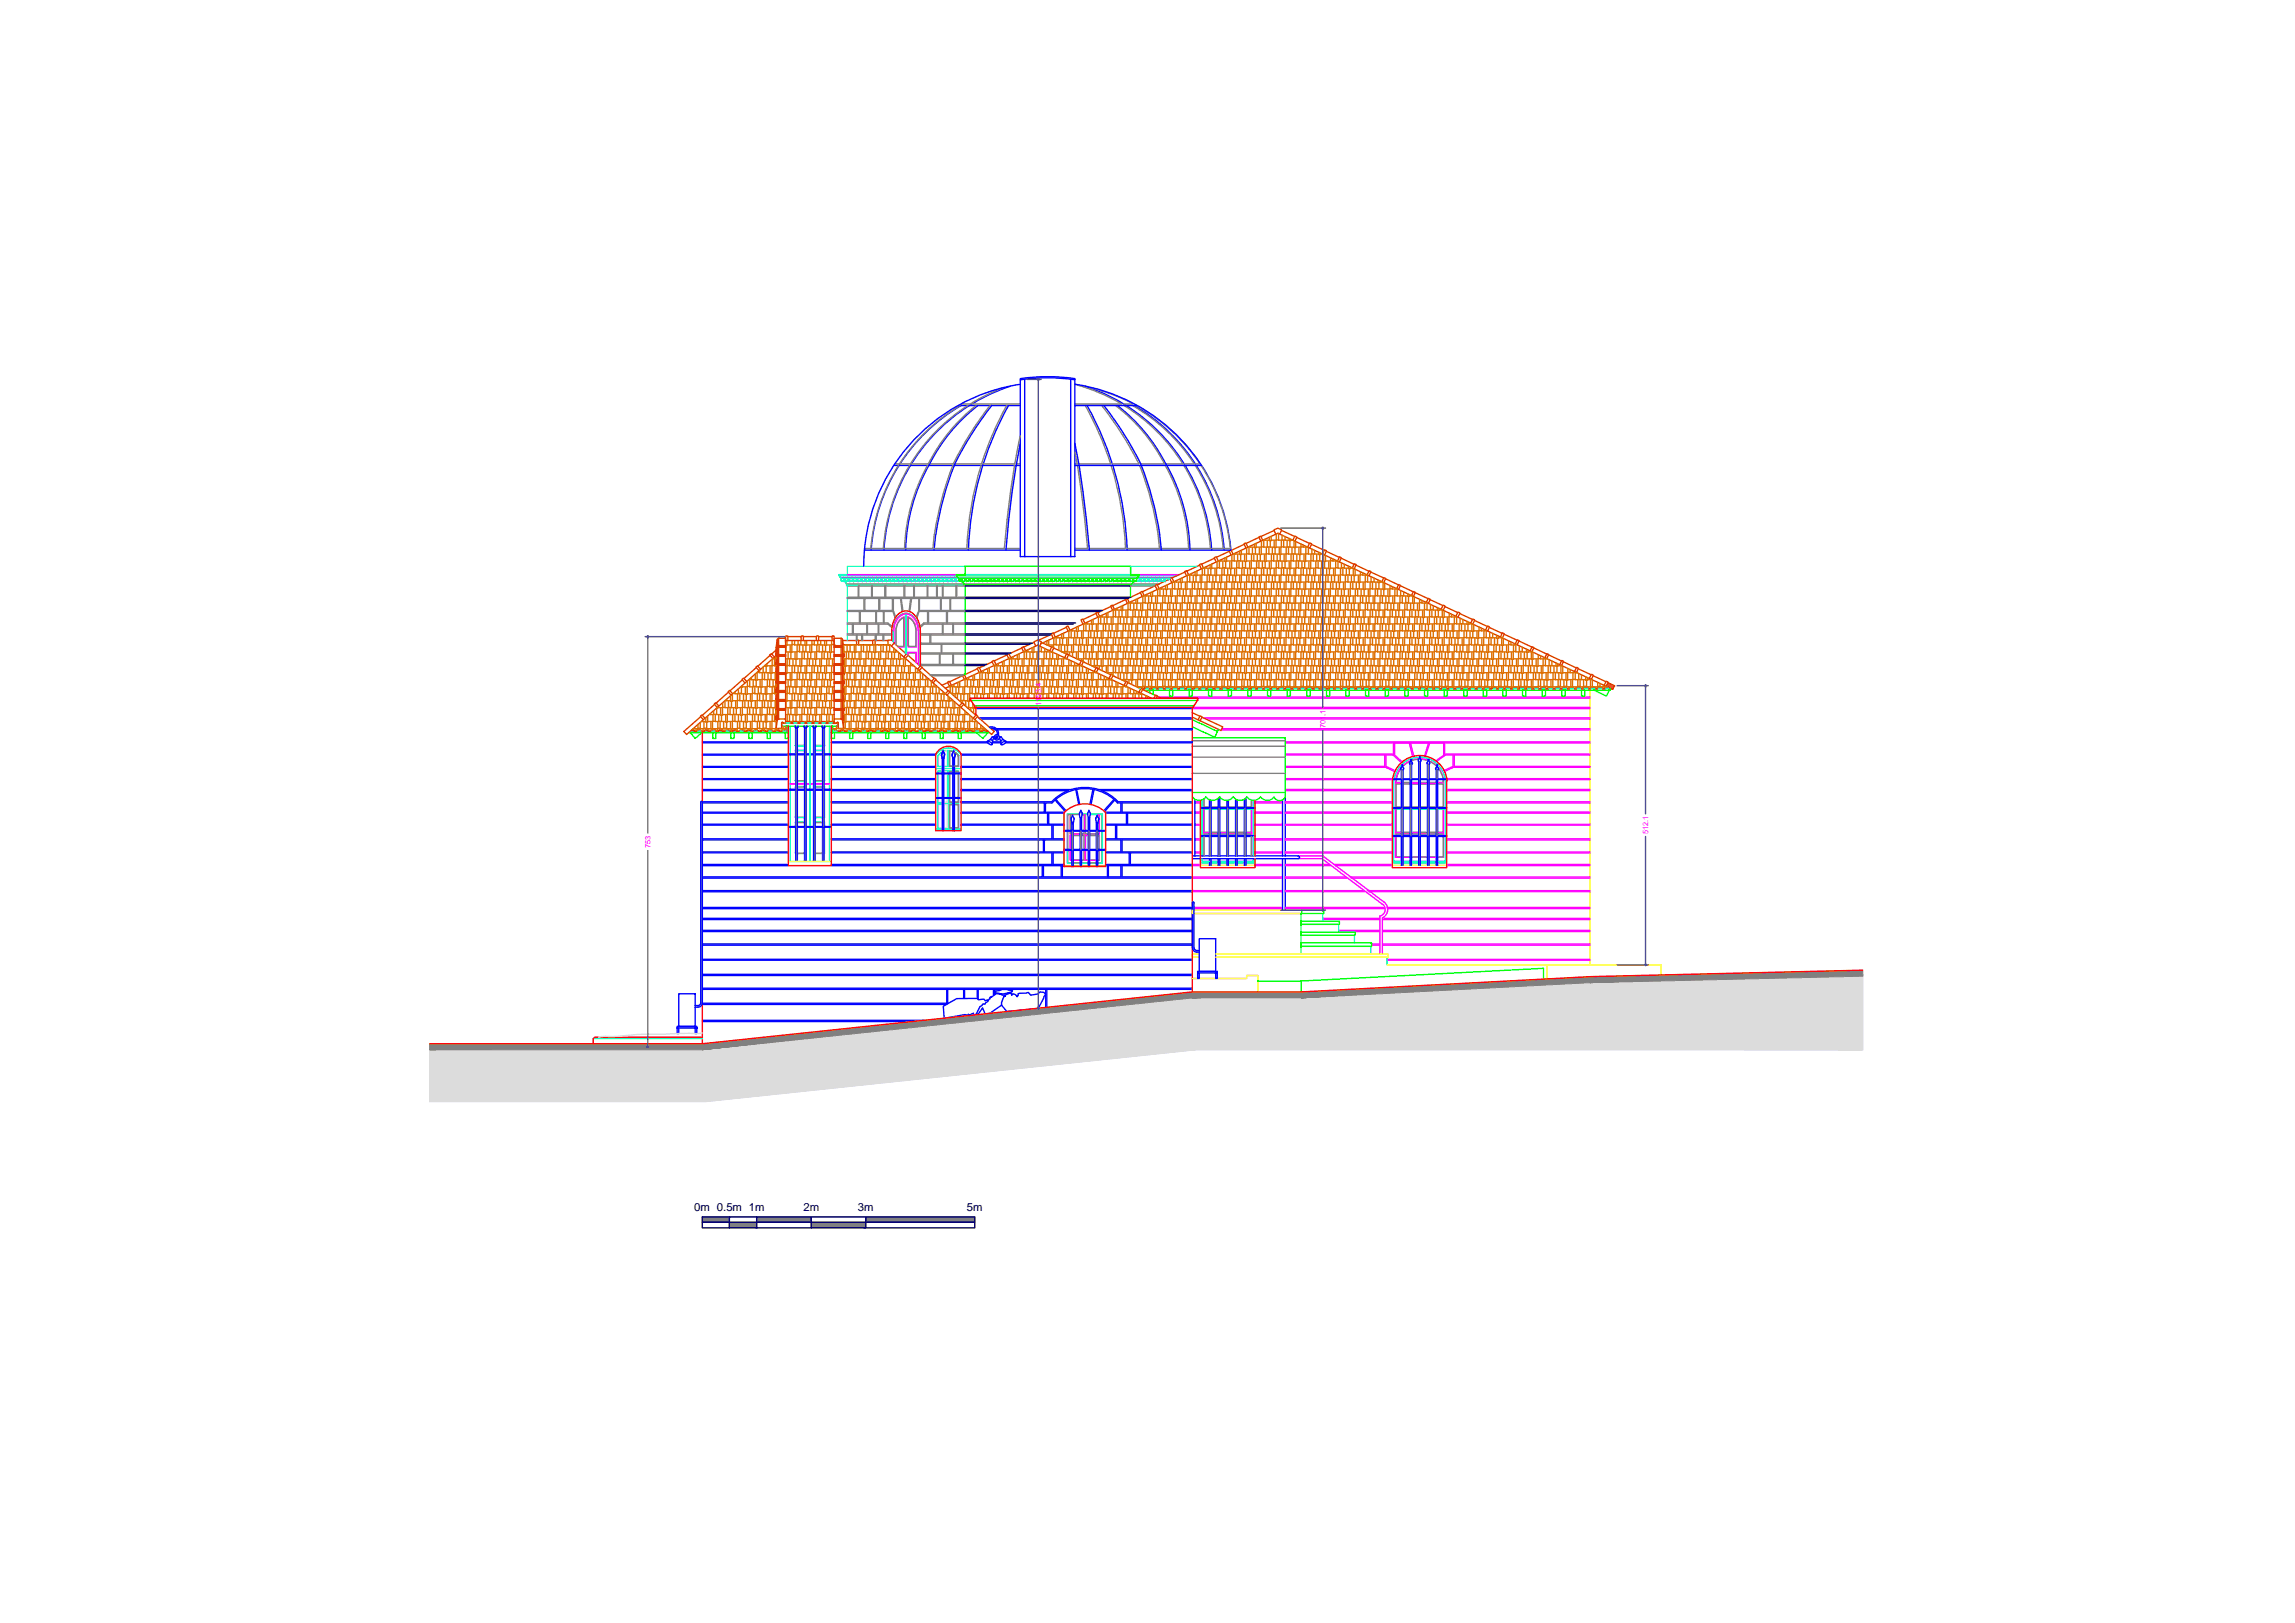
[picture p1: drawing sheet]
<svg xmlns="http://www.w3.org/2000/svg" width="420mm" height="297mm" viewBox="0 0 420 297" stroke-linecap="round" stroke-linejoin="round" font-family="sans-serif">
<defs><g id="words">
<g font-size="2.1">
<text x="127.1" y="221.7">0m 0.5m 1m</text>
<text x="147.1" y="221.7">2m</text>
<text x="157" y="221.7">3m</text>
<text x="177" y="221.7">5m</text>
</g>
<g font-size="1.4" fill="#f0f">
<text x="190.6" y="129.2" transform="rotate(-90 190.6 129.2)">1153.4</text>
<text x="242.7" y="133.3" transform="rotate(-90 242.7 133.3)">701.1</text>
<text x="119.1" y="155.3" transform="rotate(-90 119.1 155.3)">753</text>
<text x="301.8" y="152.7" transform="rotate(-90 301.8 152.7)">512.1</text>
</g>
</g></defs>
<!-- layer: AE-ROOF-PATT-RDTL -->
<g fill="#da683e" stroke="#da683e" stroke-width=".18">
<path d="M294.4 124.9l1.1 .6h-1.4z"/>
<path d="M294.5 125.8h.9z"/>
<path d="M294.1 125.5v.1h1.4zM294.1 125.5h1.4v.1z"/>
<path d="M294.1 125.6l.3 .2h1zM294.1 125.6h1.4l-.1 .2z"/>
<path d="M294.5 125.8h.9zM294.5 125.8h.9l-.2 .4z"/>
</g>
<!-- layer: AE-FLOR-FNSH-TILB -->
<g fill="#808080" stroke="#808080" stroke-width=".18">
<path d="M213.8 105.8h.3v.2z"/>
<path d="M212.3 105.8h.2l-.2 .2z"/>
<path d="M211.8 106.1h.1z"/>
<path d="M211.6 106.1h.2z"/>
<path d="M213.8 105.8v.2h.3zM213.8 106h.3l-.3 .1z"/>
<path d="M213.1 106.4h.2zM213.1 106.4h.2zM213.1 105.8v.6h.2zM213.1 105.8h.2v.6z"/>
<path d="M212.3 105.8v.6h.3zM212.3 105.8h.3v.6z"/>
<path d="M211.6 105.8v.6h.3zM211.6 105.8h.3v.6z"/>
<path d="M211.6 105.8v.3h.3zM211.6 105.8h.3v.3z"/>
<path d="M211.6 106.1h.1zM211.6 106.1h.1z"/>
<path d="M210.8 105.8v.6h.3zM210.8 105.8h.3v.6z"/>
<path d="M210.1 105.8v.6h.2zM210.1 105.8h.2v.6z"/>
<path d="M209.4 105.8v.6h.2zM209.4 105.8h.2v.6z"/>
<path d="M208.6 105.8v.6h.2zM208.6 105.8h.2v.6z"/>
<path d="M207.4 105.8v.6h.2zM207.4 105.8h.2v.6z"/>
<path d="M206.6 105.8v.6h.3zM206.6 105.8h.3v.6z"/>
<path d="M205.8 105.8v.6h.3zM205.8 105.8h.3v.6z"/>
<path d="M205.1 105.8v.6h.2zM205.1 105.8h.2v.6z"/>
<path d="M204.4 105.8v.6h.2zM204.4 105.8h.2v.6z"/>
<path d="M203.6 105.8v.6h.2zM203.6 105.8h.2v.6z"/>
<path d="M202.8 105.8v.6h.3zM202.8 105.8h.3v.6z"/>
<path d="M202.1 105.8v.6h.3zM202.1 105.8h.3v.6z"/>
<path d="M201.4 105.8v.6h.2zM201.4 105.8h.2v.6z"/>
<path d="M200.6 105.8v.6h.2zM200.6 105.8h.2v.6z"/>
<path d="M199.9 105.8v.6h.2zM199.9 105.8h.2v.6z"/>
<path d="M199.1 105.8v.6h.3zM199.1 105.8h.3v.6z"/>
<path d="M198.3 105.8v.6h.3zM198.3 105.8h.3v.6z"/>
<path d="M197.6 105.8v.6h.3zM197.6 105.8h.3v.6z"/>
<path d="M196.9 105.8v.6h.2zM196.9 105.8h.2v.6z"/>
<path d="M196.1 105.8v.6h.3zM196.1 105.8h.3v.6z"/>
<path d="M195.4 105.8v.6h.2zM195.4 105.8h.2v.6z"/>
<path d="M194.6 105.8v.6h.3zM194.6 105.8h.3v.6z"/>
<path d="M193.9 105.8v.6h.2zM193.9 105.8h.2v.6z"/>
<path d="M193.1 105.8v.6h.3zM193.1 105.8h.3v.6z"/>
<path d="M192.4 105.8v.6h.2zM192.4 105.8h.2v.6z"/>
<path d="M191.6 105.8v.6h.3zM191.6 105.8h.3v.6z"/>
<path d="M190.9 105.8v.6h.2zM190.9 105.8h.2v.6z"/>
<path d="M190.1 105.8v.6h.3zM190.1 105.8h.3v.6z"/>
<path d="M189.4 105.8v.6h.2zM189.4 105.8h.2v.6z"/>
<path d="M188.7 105.8v.6h.2zM188.7 105.8h.2v.6z"/>
<path d="M187.9 105.8v.6h.2zM187.9 105.8h.2v.6z"/>
<path d="M187.1 105.8v.6h.3zM187.1 105.8h.3v.6z"/>
<path d="M186.4 105.8v.6h.2zM186.4 105.8h.2v.6z"/>
<path d="M185.6 105.8v.6h.3zM185.6 105.8h.3v.6z"/>
<path d="M184.9 105.8v.6h.2zM184.9 105.8h.2v.6z"/>
<path d="M184.2 105.8v.6h.2zM184.2 105.8h.2v.6z"/>
<path d="M183.4 105.8v.6h.3zM183.4 105.8h.3v.6z"/>
<path d="M182.6 105.8v.6h.3zM182.6 105.8h.3v.6z"/>
<path d="M181.9 105.8v.6h.2zM181.9 105.8h.2v.6z"/>
<path d="M181.2 105.8v.6h.2zM181.2 105.8h.2v.6z"/>
<path d="M180.4 105.8v.6h.3zM180.4 105.8h.3v.6z"/>
<path d="M179.6 105.8v.6h.3zM179.6 105.8h.3v.6z"/>
<path d="M178.9 105.8v.6h.3zM178.9 105.8h.3v.6z"/>
<path d="M178.2 105.8v.6h.2zM178.2 105.8h.2v.6z"/>
<path d="M177.4 105.8v.6h.2zM177.4 105.8h.2v.6z"/>
<path d="M176.7 105.8v.6h.2zM176.7 105.8h.2v.6z"/>
<path d="M175.9 105.8v.6h.3zM175.9 105.8h.3v.6z"/>
<path d="M174.8 105.8v.6h.2zM174.8 105.8h.2v.6z"/>
<path d="M174 105.8v.6h.3zM174 105.8h.3v.6z"/>
<path d="M173.2 105.8v.6h.3zM173.2 105.8h.3v.6z"/>
<path d="M172.5 105.8v.6h.2zM172.5 105.8h.2v.6z"/>
<path d="M171.8 105.8v.6h.2zM171.8 105.8h.2v.6z"/>
<path d="M171 105.8v.6h.3zM171 105.8h.3v.6z"/>
<path d="M170.2 105.8v.6h.3zM170.2 105.8h.3v.6z"/>
<path d="M169.5 105.8v.6h.3zM169.5 105.8h.3v.6z"/>
<path d="M168.8 105.8v.6h.2zM168.8 105.8h.2v.6z"/>
<path d="M168 105.8v.6h.2zM168 105.8h.2v.6z"/>
<path d="M167.3 105.8v.6h.2zM167.3 105.8h.2v.6z"/>
<path d="M166.5 105.8v.6h.3zM166.5 105.8h.3v.6z"/>
<path d="M165.7 105.8v.6h.3zM165.7 105.8h.3v.6z"/>
<path d="M165 105.8v.6h.3zM165 105.8h.3v.6z"/>
<path d="M164.3 105.8v.6h.2zM164.3 105.8h.2v.6z"/>
<path d="M163.5 105.8v.6h.3zM163.5 105.8h.3v.6z"/>
<path d="M162.8 105.8v.6h.2zM162.8 105.8h.2v.6z"/>
<path d="M162 105.8v.6h.3zM162 105.8h.3v.6z"/>
<path d="M161.3 105.8v.6h.2zM161.3 105.8h.2v.6z"/>
<path d="M160.5 105.8v.6h.3zM160.5 105.8h.3v.6z"/>
<path d="M159.8 105.8v.6h.2zM159.8 105.8h.2v.6z"/>
<path d="M159 105.8v.6h.3zM159 105.8h.3v.6z"/>
<path d="M158.3 105.8v.6h.3zM158.3 105.8h.3v.6z"/>
<path d="M157.5 105.8v.6h.3zM157.5 105.8h.3v.6z"/>
<path d="M156.8 105.8v.6h.2zM156.8 105.8h.2v.6z"/>
<path d="M156.1 105.8v.6h.2zM156.1 105.8h.2v.6z"/>
<path d="M155.3 105.8v.6h.2zM155.3 105.8h.2v.6z"/>
<path d="M154.5 105.8v.6h.3zM154.5 105.8h.3v.6z"/>
</g>
<!-- layer: AE-WALL-FNSH-STEB -->
<g fill="none" stroke="#ff0" stroke-width=".25">
<path d="M291.1 126.3v50.3M144.3 157.7h7.9M194.8 158.4h1.4M196.5 158.4h1.3M198 158.4h1.2M199.5 158.4h1.2M201 158.4h1.4M219.8 158.4h10M254.9 158.4h10M218.3 179.1h9.9v-.6h2.1v3M218.3 166.6v.6M218.6 166.6h19.7v.6h-19.7"/>
<path d="M219.6 174.6h-1.3v.6h1.3M222.6 174.6h31.5v.6h-31.5M253.9 176.6h50.2v1.8M283.3 176.6v2.6"/>
</g>
<!-- layer: AE-WALL-FNSH-STIF -->
<g fill="none" stroke="#0f0" stroke-width=".25">
<path d="M175.3 105.4h33.3M175.4 105.8h.2v.6h.5l.4 .4M175.6 105.8h.3v.6h-.3zM176.2 105.8h.5v.6h-.5zM176.5 106.9v.2h30.7v-.2M176.7 107.1v16.4M176.9 105.8h.5v.6h-.5zM177.6 105.8h.6v.6h-.6zM178.4 105.8h.5v.6h-.5zM179.2 105.8h.4v.6h-.4zM179.9 105.8h.5v.6h-.5zM180.7 105.8h.5v.6h-.5z"/>
<path d="M181.4 105.8h.5v.6h-.5zM182.1 105.8h.5v.6h-.5zM182.9 105.8h.5v.6h-.5zM183.7 105.8h.5v.6h-.5zM184.4 105.8h.5v.6h-.5zM185.1 105.8h.5v.6h-.5zM185.9 105.8h.5v.6h-.5zM186.6 105.8h.5v.6h-.5zM187.4 105.8h.5v.6h-.5zM188.1 105.8h.6v.6h-.6zM188.9 105.8h.5v.6h-.5zM189.6 105.8h.5v.6h-.5z"/>
<path d="M190.4 105.8h.5v.6h-.5zM191.1 105.8h.5v.6h-.5zM191.9 105.8h.5v.6h-.5zM192.6 105.8h.5v.6h-.5zM193.4 105.8h.5v.6h-.5zM194.1 105.8h.5v.6h-.5zM194.9 105.8h.5v.6h-.5zM195.6 105.8h.5v.6h-.5zM196.4 105.8h.5v.6h-.5zM197.1 105.8h.5v.6h-.5zM197.9 105.8h.4v.6h-.4zM198.6 105.8h.5v.6h-.5z"/>
<path d="M199.4 105.8h.5v.6h-.5zM200.1 105.8h.5v.6h-.5zM200.8 105.8h.6v.6h-.6zM201.6 105.8h.5v.6h-.5zM202.4 105.8h.4v.6h-.4zM203.1 105.8h.5v.6h-.5zM203.8 105.8h.6v.6h-.6zM204.6 105.8h.5v.6h-.5zM205.3 105.8h.5v.6h-.5zM206.1 105.8h.5v.6h-.5zM206.9 105.8h.5v.6h-.5zM207 105.2h1.6v.2h-.2v.2"/>
<path d="M207 105.2v-1.6h-30.3v1.6h-1.6v.2h.2l.2 .3M207 103.6v1.6M207 107.1v2.2M207.6 105.8h.5v.6h-.5zM207.6 106.4l-.4 .4M208.2 105.8h-.1v.6h-.5M208.4 105.5l-.2 .2M177.8 128.2h41.3M178.4 129.2h40.1M218.3 135.1h17v10.8M218.3 145h17M218.3 145.8a1.5 1.5 0 0 0 2.5 0"/>
<path d="M220.8 145.8a1.5 1.5 0 0 0 2.5 0M223.3 145.8a1.5 1.5 0 0 0 2.5 0 1.54 1.54 0 0 0 2.5 0M228.3 145.8a1.5 1.5 0 0 0 2.5 0M230.8 145.8a1.5 1.5 0 0 0 2.5 0 1.11 1.11 0 0 0 1 .7 1.11 1.11 0 0 0 1-.6M238.2 168.6h7v.6h-7zM238.2 170.6h9.9v.6h-9.9zM238.2 172.6h12.9v.6h-12.9zM238.2 167.2v7.4M238.2 179.5v2M238.3 166.6h4v.6h-4zM282.6 179.2v-2l-44.5 2.3h-7.8"/>
</g>
<!-- layer: AE-WALL-PATT-STEF -->
<g fill="none" stroke="#00f" stroke-width=".25">
<path d="M128.6 135.9h15.7M128.6 138h15.7M128.6 138.2h15.7M128.6 135.8h15.7M152.2 135.9h28.7M152.2 138h19.1M152.2 138.2h19.1M152.2 135.8h28.5M176 138h42.3M176 138.2h42.3M178.7 129.7h39.6M179.2 131.4h39.1"/>
<path d="M179.4 131.6h38.9M181.5 133.4h.5M181.7 135.9h1.5M181.7 133.6h.6M181.7 135.8h1.5M182.3 133.4h36M182.6 133.6h35.7M184.1 135.9h34.2M184.2 135.8h34.1M128.6 150.8h15.7M128.6 148.6h15.7M128.6 146.7h15.7"/>
<path d="M128.6 144.5h15.7M128.6 142.5h15.7M128.6 151h15.7M128.6 148.8h15.7M128.6 147h15.7M128.6 144.7h15.7M128.6 142.7h15.7M128.6 158.2h15.7M128.6 155.9h15.7M128.6 153.5h15.7M128.6 156.1h15.7M128.6 153.7h15.7"/>
<path d="M128.6 158.4h15.7M128.6 140.3h15.7M128.6 140.4h15.7M152.2 158.4h42.1v2.1h-3.3v-2.1M152.2 150.8h19.1M152.2 148.6h19.1M152.2 146.7h19.1M152.2 144.5h19.1M152.2 142.5h19.1M152.2 151h19.1M152.2 148.8h19.1M152.2 147h19.1"/>
<path d="M152.2 144.7h19.1M152.2 142.7h19.1M152.2 156.1h40.4v2.1h-40.4M152.2 153.7h38.8v2.2h-38.8M152.2 140.3h19.1M152.2 140.4h19.1M176 148.8h15.8v2h-15.8M176 148.6h18.9M176 144.5h20.2M176 142.5h42.3M176 151h16.6v2.5h-40.4M176 147h15.2v1.6"/>
<path d="M176 144.7h19.6M176 142.7h42.3M176 140.3h42.3M176 140.4h42.3M190.8 158.4v2.1h-62.2M192.6 147h-1.2v1.6M193.2 146.4l-.5 .5M193.2 146.4l1.8 2.1M193.3 146.3l1.9 2.1M193.3 146.3l1.5-1 2.2-.8 .5 2.7M194.8 148.8h-2.8v2h2.8M194.8 151h-2v2.5h2"/>
<path d="M194.8 156.1h-2v2.1h2M194.8 153.7h-3.6v2.2h3.6M194.8 158.4h-.3v2.1h8.2v-2.1h-.3M195.6 144.7l-1.6 .8-1.4 1.2h-16.6M196.2 150.5h.3M197.1 144.5l.6 2.7M200.1 144.5l-.6 2.7M200.1 144.5l-1.5-.2-1.5 .2M201 144.5l-2-.4-1.4 .1-1.4 .3M201 144.5h17.3M201.6 144.7l1.7 .8 1.4 1.2M201.6 144.7h16.7"/>
<path d="M202.4 148.8h3.8v2h-3.8M202.4 151h1.8v2.5h-1.8M202.4 156.1h4.3v2.1h-4.3M202.4 153.7h2.8v2.2h-2.8M202.9 158.4h2.3v2.1h-2.3zM203.9 146.3l-1.9-1.3-1.7-.5-.6 2.7M203.9 146.3l-1.8 2.1M204.1 146.4l-1.9 2.1M204.1 146.4l.5 .5M204.6 147h.6v1.6h-2.9M204.7 146.7h13.6M218.3 148.8h-11.9v2h11.9"/>
<path d="M218.3 147h-12.9v1.6h12.9M218.3 151h-13.9v2.5h13.9M218.3 156.1h-11.4v2.1h11.4M218.3 153.7h-12.9v2.2h12.9M218.3 158.4h-12.9v2.1h12.9M128.6 178.5h89.7M128.6 178.3h89.7M128.6 175.7h89.7M128.6 175.6h89.7M128.6 173h89.7M128.6 170.5h89.7M128.6 170.3h89.7"/>
<path d="M128.6 168.3h89.7M128.6 168.1h89.7M128.6 166.3h89.7M128.6 163h89.7M128.6 163.2h89.7M128.6 166.1h89.7M128.6 172.8h89.7M128.6 160.7h89.7M128.6 187h38.7M128.6 186.7h40.5M128.6 183.8h44.7M128.6 183.6h45.1"/>
<path d="M128.6 181.1h89.7M128.6 180.9h89.7M173.3 181.1v2.5M173.5 181.1v2.5M176.4 181.1v1.6M176.6 181.1v1.6M178.9 181.1v1.6M179.1 181.1v1.8M180.9 183.1l-.1 .1-.1-.2-.3 .2-.3-.3-.9 .1-.3-.3-3.8 .1-2.4 1.4 .2 2.2 3.8-.7 .6 .2v-.3l.2 .2 .7-.4-.3 .3 .4 .1 .5-.2M181.9 181.1v1.1M182.1 181.1v.9M182.1 181.4l.9-.1a3.4 3.4 0 0 1 2.3 0v.2l-.8 .3h.7v.4l.2-.3h.2l.4 .2 .2 .3 .2-.2v-.3l1.9-.3 .4 .5 1.3-.2 .4-.4 .7 .1 .3 .4-.3 .3-1 2.2-5.8 .6-.9-1.1-2.2 1.5-.8 .1-.5-1.1-.9 1.2h-.2l.6-1.5 .3-.1 .2-.4 .5 .1v-.3l.4-.2 .3-.4 .1-.1v-.2l.5-.2 .7-.6 1 .2-.7-.2h-.6z"/>
<path d="M183.1 181.9l.4 .2h.5v.2M184.5 181.8l-1.1 .2M184.8 181.8l-.7 .3-.3 .3 .3-.1-.4 .2-.3 1v.5M191.4 181.1v3.3M191.7 181.1v3.3"/>
</g>
<!-- layer: AE-WALL-PATT-STEB -->
<g fill="none" stroke="#f0f" stroke-width=".25">
<path d="M212.1 127.6h79M218.3 129.7h72.8M218.5 129.5h72.6M219.3 127.8h71.8M220.3 131.4h70.8M220.7 131.6h70.4M223.6 133.6h67.5M223.7 133.4h67.4M235.3 135.9h19.8v2.1h-19.8M235.3 135.8h55.8M235.3 138.2h18.2v2.1h-18.2M256.6 139.6l-1.5-1.4h-1.4v2.1l1.7 .7"/>
<path d="M258.6 138.5l-.6-2.6h-2.7v2.3l1.4 1.3M258.8 138.4l-.6-2.5h3.3l-.7 2.5M261 138.4l.8-2.5h2.5v2.3l-1.5 1.1M263 139.4l1.6-1.2h1.4v2.1l-1.7 .7M291.1 135.9h-26.6v2.1h26.6M291.1 138.2h-24.9v2.1h24.9M218.3 158.2h1.5M218.3 158.4h1.5M218.8 150.8h1M218.8 148.6h1M218.8 146.7h1M218.8 151h1"/>
<path d="M218.8 148.8h1M218.8 147h1M218.8 155.9h1M218.8 153.5h1M218.8 156.1h1M218.8 153.7h1M229.8 150.8h5M229.8 148.6h5M229.8 146.7h5M229.8 151h5M229.8 148.8h5M229.8 147h5"/>
<path d="M229.8 158.2h5M229.8 155.9h5M229.8 153.5h5M229.8 156.1h5M229.8 153.7h5M229.8 158.4h5M235.3 150.8h19.6M235.3 148.6h19.6M235.3 146.7h19.6M235.3 151h19.6M235.3 148.8h19.6M235.3 147h19.6"/>
<path d="M235.3 158.2h8.1M235.3 155.9h19.6M235.3 153.5h19.6M235.3 156.1h19.6M235.3 153.7h19.6M235.3 158.4h8.3M235.3 140.4h18.4l1.6 .8M235.3 142.7h19.6M235.3 144.7h19.6M235.3 142.5h19.6M235.3 144.5h19.6M244.2 158.2h10.7"/>
<path d="M244.4 158.4h10.5M264.9 150.8h26.2M264.9 148.6h26.2M264.9 146.7h26.2M264.9 151h26.2M264.9 148.8h26.2M264.9 147h26.2M264.9 158.2h26.2M264.9 155.9h26.2M264.9 153.5h26.2M264.9 156.1h26.2M264.9 153.7h26.2"/>
<path d="M264.9 158.4h26.2M264.9 142.7h26.2M264.9 144.7h26.2M264.9 142.5h26.2M264.9 144.5h26.2M291.1 140.4h-25l-1.7 .8M218.3 160.5h16.5M218.3 160.7h16.5M218.3 163.2h16.5M218.3 163h16.5M218.6 166.1h16.2M218.6 166.3h16.2"/>
<path d="M235.3 160.5h11M235.3 160.7h11.3M235.3 166.1h18M235.3 163.2h14.5M235.3 163h14.2M235.3 166.3h18.2M242.2 168.1h10.4M242.2 168.3h10.4M245.1 170.3h7.5M245.1 170.5h7.5M247.1 160.5h44M247.4 160.7h43.7"/>
<path d="M250.3 163h40.8M250.6 163.2h40.5M251.1 172.8h1.5M251.1 173h1.5M253.1 172.8h38M253.1 168.3h38M253.1 170.3h38M253.1 170.5h38M253.1 173h38M253.4 168.1h37.7M253.9 166.1h37.2M253.9 175.6h37.2"/>
<path d="M253.9 175.7h37.2M254 166.3h37.1"/>
</g>
<!-- layer: AE-FLOR-FNSH-TILB -->
<g fill="none" stroke="#808080" stroke-width=".25">
<path d="M155.1 107.2h2v2.1h-2M155.1 116.2h1.7v1M155.1 114.2h1v1.8h-1M155.1 111.9h2.2v2.1h-2.2M155.1 109.5h3.1v2.2h-3.1M156.2 114.2h2.5v1.8h-2.5zM156.9 117.2v-1h.8v1M157.2 107.2h2.4v2.1h-2.4zM157.5 111.9h2.8v2.1h-2.8zM157.9 117.2v-1h2.3v1M158.3 109.5h2.6v2.2h-2.6zM158.8 114.2h2v1.8h-2z"/>
<path d="M159.7 107.2h2.3v2.1h-2.3zM160.4 117.2v-1h1.2v1M160.5 111.9h1.2v2.1h-1.2zM161.1 109.5h2.3v2.2h-2.3zM162.2 107.2h3.3v2.1h-3.3zM163.3 116.2h-1.5v1M163.3 114.9l-.7-.7h-1.7v1.8h2.4M163.9 113.1l-.4-1.2h-1.6v2.1h.7l.7 .7M165.2 111.9l-.3-2.4h-1.4v2.2l.5 1.3M165.3 111.9l-.3-2.4h1.7l-.3 2.4M165.7 107.2h1.6v2.1h-1.6zM166.6 111.9l.3-2.4h1.3v2.2l-.5 1.3"/>
<path d="M167.4 107.2h2.3v2.1h-2.3zM167.9 113.1l.3-1.2h1.6v2.1h-.7l-.7 .7M168.3 109.5h3.9v2.2h-3.9zM168.5 114.9l.7-.7h3.3v1.8h-4M168.5 119.7h3.5v1.9h-3.5M168.5 116.2h1.7v1.5h-1.7M168.5 117.9h8.2M169.9 107.2h1.6v2.1h-1.6zM170 111.9h3.3v2.1h-3.3zM171.6 107.2h.9v2.1h-.9zM172.1 119.7h2.3v1.9h-2.3zM172.3 109.5h1.6v2.2h-1.6z"/>
<path d="M172.3 117.9v1.6h-3.8M172.4 117.9v1.6h1.3M172.6 107.2h2.4v2.1h-2.4zM172.6 114.2h1.8v1.8h-1.8zM173.8 119.5h2.9M176.7 107.2h-1.6v2.1h1.6M176.7 119.7h-2.1v1.9h2.1M176.7 116.2h-6.3v1.5h6.3M176.7 114.2h-2.1v1.8h2.1M176.7 111.9h-3.2v2.1h3.2M176.7 109.5h-2.7v2.2h2.7M207 107.2h4.4"/>
<path d="M168.5 121.8h8.2M170.2 123.5h6.2M170.5 123.7h5.7"/>
</g>
<!-- layer: AE-ROOF-PATT-RDTL -->
<g fill="none" stroke="#dd6e00" stroke-width=".25">
<path d="M228.9 99.9v.2h.8M230 99.4v.8h-.3v-.6M230.9 99v1.1h-.9M231.3 98.8h.3M231.4 98.9v1.2h.6v-1.2M231.6 98.7v.2h.8M232.6 99v1.1h.7M232.7 98.1v.8h-.3v-.6M233.3 99v1.2h.3v-1.2M233.7 97.7v1.2h-1M233.7 98.8h.4M234.1 97.6v1.3h.6v-1"/>
<path d="M234.6 98.9v1.2h-1M234.7 98.8h.6M235 98.9v1.2h.6v-1.2M235.3 98.2v.7h.7M236 98.5v.4h.3v-.2M236.1 99v1.1h.8M236.3 98.9h.4M236.9 99v1.2h.3v-1.1M238.2 99.5v.6h-1M238.6 99.8v.3l.6-.1M143.8 119.2h.1M143.9 118.2v1.1h.8"/>
<path d="M144.1 117.2v.9h-.3M144.3 119.4v1.2h-.5M144.7 118.2v1.2h.3v-1.2M144.8 119.4v1.2h.8M145 117.2v.8h-.9M145 118h.5M145.5 117.2v.8h.6v-.8M145.6 119.4v1.3h.3v-1.3M145.9 118.1v1.2h-.9M145.9 119.2h.5M146.1 118h.5M146.4 118.1v1.2h.6v-1.2"/>
<path d="M146.6 117.2v.8h.8M146.8 119.4v1.2h-.9M147 119.2h.5M147.2 119.4v1.2h.7v-1.2M147.4 117.2v.9h.3v-.9M147.5 118.2v1.1h.8M148.3 118.2v1.2h.3v-1.2M148.4 119.4v1.2h.8M148.6 117.2v.8h-.9M148.6 118h.5M149.1 117.2v.8h.6v-.8M149.2 119.4v1.3h.3v-1.3"/>
<path d="M149.5 118.1v1.2h-.9M149.5 119.2h.5M149.7 118h.6M150 118.1v1.2h.6v-1.2M150.3 117.2v.8h.7M150.5 119.4v1.2h-1M150.6 119.2h.5M150.9 119.4v1.2h.6v-1.2M151 117.2v.9h.3v-.9M151.1 118.2v1.1h.8M151.9 118.2v1.2h.3v-1.2M152 119.4v1.2h.7"/>
<path d="M152.2 119.3h.5M152.2 117.2v.8h-.9M152.2 118h.5M152.7 118h.1M152.7 117.2v.8M154.4 119.2h.1M154.4 118.1v1.2h.7v-1.2M154.7 118h.8M155 119.4v1.2h-.6M155.1 119.2h.5M155.4 119.4v1.2h.6v-1.2M155.5 118h.3"/>
<path d="M155.6 118.2v1.1h.8M156.4 118.2v1.2h.3v-1.2M156.5 119.4v1.2h.8M156.7 118h-.9M157.2 118h.6M157.3 119.4v1.3h.3v-1.3M157.7 118.1v1.2h-1M157.7 119.2h.4M158.1 118.1v1.2h.6v-1.2M158.3 118h.8M158.6 119.4v1.2h-1M158.7 119.2h.5"/>
<path d="M159 119.4v1.2h.6v-1.2M159.1 118h.3M159.2 118.2v1.1h.8M160 118.2v1.2h.3v-1.2M160.2 119.4v1.2h.7M160.4 118h-1M160.8 118h.6M160.9 119.4v1.3h.3v-1.3M161.3 118.1v1.2h-1M161.3 119.2h.4M161.7 118.1v1.2h.6v-1.2M162 118h.7"/>
<path d="M162.2 119.4v1.2h-1M162.3 119.2h.6M162.6 119.4v1.2h.7v-1.2M162.7 118l.3 .1M162.9 118.2v1.1h.7M163.6 118.6v.8h.3v-.5M163.8 119.4v1.2h.7M163.9 119.3h.5M164.5 119.4v1.3h.4v-1M186.6 119.6v1.1h-.4v-.9M187.5 119.4v1.2h-.9M187.7 119.1v.2h-.4"/>
<path d="M187.7 119.2h.5M187.9 119.4v1.2h.7v-1.2M188.2 118.9v.4h.7M189.1 119.4v1.2h.7M189.3 118.4v1h-.4v-.9M189.8 119.4v1.3h.4v-1.3M190.2 118.2v1.1h-.9M190.2 119.2h.4M190.6 118.4v.9h.7v-.6M190.9 117.6v.1M191.1 119.4v1.2h-.9M191.3 119.2h.5"/>
<path d="M191.6 119.4v1.2h.6v-1.2M191.7 118h.1M191.7 117.3v.7M191.8 118.9v.4h.8M192 117.2v.9h-.2M192.6 119.3v.1h.2M192.6 118.2v.1M192.7 119.4v1.2h.8M192.9 118.2v.3M192.9 116.9v1.1h-.9M192.9 118h.5M193.1 116.6v.1h-.3"/>
<path d="M193.1 116.7h.5M193.4 116.8v1.2h.6v-1.2M193.5 119.7v1h.3v-.8M193.6 116.4v.3h.8M193.9 118.1v1M194 118h.5M194.3 119.2h.1M194.3 118.1v1.2M194.5 116.9v1.1h.8M194.7 115.9v.9h-.3v-.8M194.7 119.4v.1M194.9 118.1v1.2h-.5"/>
<path d="M194.9 119.2h.5M195.2 119.4v.2M195.3 116.9v1.2h.3v-1.2M195.4 118.2v1.1h.8M195.7 115.6v1.1h-1M195.7 116.7h.4M195.8 115.3v.2h-.2M195.8 115.4h.6M195.8 119.4v.6M196.1 115.5v1.2h.6v-1.2M196.2 118.2v1.2h.3v-1.2M196.4 115.1v.4h.7"/>
<path d="M196.4 119.4v.8M196.6 116.9v1.1h-1M196.6 118h.4M196.7 116.7h.5M197 116.8v1.2h.6v-1.2M197.1 119.4v1.2M197.2 115.6v1.1h.8M197.4 119.4v1.3h-.1M197.4 114.6v.9h-.3v-.8M197.5 118.1v1.2h-1M197.5 119.2h.4M197.6 118h.6"/>
<path d="M197.9 118.1v1.2h.6v-1.2M198 115.6v1.2h.3v-1.2M198.2 116.9v1.1h.7M198.4 119.4v1.2h-1M198.4 114.3v1.2h-1M198.4 115.4h.4M198.5 119.2h.6M198.5 114.1l-.2 .1M198.5 114.1h.6M198.8 119.4v1.2h.6v-1.2M198.8 114.2v1.3h.6v-1.2M198.9 116.9v1.2h.3v-1.2"/>
<path d="M199.1 118.2v1.1h.7M199.1 113.8v.4h.7M199.3 115.6v1.1h-1M199.3 116.7h.4M199.4 115.4h.6M199.7 115.5v1.2h.6v-1.2M199.8 118.2v1.2h.3v-1.2M200 119.4v1.2h.7M200 114.4v1.1h.7M200.1 113.3v1h-.3v-.8M200.2 116.9v1.1h-1M200.2 118h.4"/>
<path d="M200.3 116.7h.6M200.6 116.8v1.2h.7v-1.2M200.7 119.4v1.3h.3v-1.3M200.7 114.3v1.2h.3v-1.2M200.9 115.6v1.1h.7M201.1 118.1v1.2h-1M201.1 119.2h.4M201.1 113v1.2h-1M201.1 114.1h.4M201.3 118h.5M201.3 112.8l-.2 .1M201.3 112.9h.5"/>
<path d="M201.5 118.1v1.2h.7v-1.2M201.5 113v1.2h.7v-1.2M201.6 115.6v1.2h.3v-1.2M201.8 116.9v1.1h.7M201.8 112.6v.3h.7M202 119.4v1.2h-1M202 114.3v1.2h-1M202 115.4h.4M202.2 119.2h.5M202.2 114.1h.5M202.4 119.4v1.2h.6v-1.2M202.4 114.2v1.3h.6v-1.2"/>
<path d="M202.5 116.9v1.2h.3v-1.2M202.7 118.2v1.1h.7M202.7 113.1v1.1h.7M202.8 112.1v.9h-.3v-.8M202.9 115.6v1.1h-1M202.9 116.7h.4M203 115.4h.6M203.3 115.5v1.2h.7v-1.2M203.4 118.2v1.2h.4v-1.2M203.4 113v1.3h.4v-1.3M203.6 119.4v1.2h.7M203.6 114.4v1.1h.7"/>
<path d="M203.8 116.9v1.1h-1M203.8 118h.4M203.8 111.7v1.2h-1M203.8 112.9h.4M204 116.7h.5M204.2 116.8v1.2h.7v-1.2M204.2 111.7v1.2h.7v-1.2M204.3 119.4v1.3h.4v-1.3M204.3 114.3v1.2h.4v-1.2M204.5 111.6h-.7M204.5 111.3v.3h.7M204.5 115.6v1.1h.7"/>
<path d="M204.7 118.1v1.2h-.9M204.7 119.2h.4M204.7 113v1.2h-.9M204.7 114.1h.4M204.9 118h.5M204.9 112.9h.5M205.1 118.1v1.2h.7v-1.2M205.1 113v1.2h.7v-1.2M205.2 115.6v1.2h.3v-1.2M205.4 116.9v1.1h.7M205.4 111.8v1.1h.7M205.5 110.8v.9h-.3v-.7"/>
<path d="M205.6 119.4v1.2h-.9M205.6 114.3v1.2h-.9M205.6 115.4h.5M205.8 119.2h.5M205.8 114.1h.5M206.1 119.4v1.2h.6v-1.2M206.1 114.2v1.3h.6v-1.2M206.1 116.9v1.2h.4v-1.2M206.1 111.8v1.2h.4v-1.2M206.3 118.2v1.1h.8M206.3 113.1v1.1h.8M206.5 110.5v1.1h-1"/>
<path d="M206.5 115.6v1.1h-1M206.5 111.6h.4M206.5 116.7h.4M206.7 115.4h.5M206.9 110.4v1.2h.7v-1.2M206.9 115.5v1.2h.7v-1.2M207.1 118.2v1.2h.3v-1.2M207.1 113v1.3h.3v-1.3M207.2 119.4v1.2h.8M207.2 110.3l-.7 .1M207.2 110v.4h.8M207.2 114.4v1.1h.8"/>
<path d="M207.4 116.9v1.1h-.9M207.4 118h.4M207.4 111.7v1.2h-.9M207.4 112.9h.4M207.6 111.6h.5M207.6 116.7h.5M207.8 116.8v1.2h.7v-1.2M207.8 111.7v1.2h.7v-1.2M208 119.4v1.3h.3v-1.3M208 114.3v1.2h.3v-1.2M208.1 110.5v1.1h.7M208.1 115.6v1.1h.7"/>
<path d="M208.3 109.5v.9h-.3v-.7M208.3 118.1v1.2h-.9M208.3 119.2h.5M208.3 113v1.2h-.9M208.3 114.1h.5M208.5 118h.5M208.5 112.9h.5M208.8 118.1v1.2h.6v-1.2M208.8 113v1.2h.6v-1.2M208.8 110.5v1.2h.4v-1.2M208.8 115.6v1.2h.4v-1.2M209 116.9v1.1h.8"/>
<path d="M209 111.8v1.1h.8M209.2 119.4v1.2h-.9M209.2 109.2v1.2h-.9M209.2 114.3v1.2h-.9M209.2 110.3h.4M209.2 115.4h.4M209.4 119.2h.5M209.4 114.1h.5M209.6 119.4v1.2h.7v-1.2M209.6 109.1v1.3h.7v-1.3M209.6 114.2v1.3h.7v-1.2M209.8 116.9v1.2h.3v-1.2"/>
<path d="M209.8 111.8v1.2h.3v-1.2M209.9 118.2v1.1h.8M209.9 109l-.6 .1M209.9 108.8v.3h.8M209.9 113.1v1.1h.8M210.1 110.5v1.1h-.9M210.1 115.6v1.1h-.9M210.1 111.6h.5M210.1 116.7h.5M210.3 110.3h.5M210.3 115.4h.5M210.6 110.4v1.2h.6v-1.2"/>
<path d="M210.6 115.5v1.2h.6v-1.2M210.7 118.2v1.2h.3v-1.2M210.7 113v1.3h.3v-1.3M210.8 119.4v1.2h.8M210.8 109.2v1.2h.8M210.8 114.4v1.1h.8M211 108.3v.8h-.3v-.7M211 116.9v1.1h-.9M211 118h.5M211 111.7v1.2h-.9M211 112.9h.5M211.2 111.6h.5"/>
<path d="M211.2 116.7h.5M211.5 116.8v1.2h.6v-1.2M211.5 111.7v1.2h.6v-1.2M211.6 119.4v1.3h.3v-1.3M211.6 109.2v1.2h.3v-1.2M211.6 114.3v1.2h.3v-1.2M211.7 110.5v1.1h.8M211.7 115.6v1.1h.8M211.9 118.1v1.2h-.9M211.9 119.2h.5M211.9 107.9v1.2h-.9M211.9 113v1.2h-.9"/>
<path d="M211.9 109h.5M211.9 114.1h.5M212.1 118h.6M212.1 112.9h.6M212.4 118.1v1.2h.6v-1.2M212.4 107.8v1.3h.6v-1.2M212.4 113v1.2h.6v-1.2M212.5 110.5v1.2h.3v-1.2M212.5 115.6v1.2h.3v-1.2M212.7 116.9v1.1h.7M212.7 107.8h-.7M212.7 107.5v.3h.7"/>
<path d="M212.7 111.8v1.1h.7M212.9 119.4v1.2h-1M212.9 109.2v1.2h-1M212.9 114.3v1.2h-1M212.9 110.3h.4M212.9 115.4h.4M213 119.2h.5M213 109h.5M213 114.1h.5M213.3 119.4v1.2h.6v-1.2M213.3 109.1v1.3h.6v-1.3M213.3 114.2v1.3h.6v-1.2"/>
<path d="M213.4 116.9v1.2h.3v-1.2M213.4 111.8v1.2h.3v-1.2M213.5 118.2v1.1h.8M213.5 108v1.1h.8M213.5 113.1v1.1h.8M213.7 107v.9h-.3v-.7M213.8 110.5v1.1h-1M213.8 115.6v1.1h-1M213.8 111.6h.4M213.8 116.7h.4M213.9 110.3h.5M213.9 115.4h.5"/>
<path d="M214.2 110.4v1.2h.6v-1.2M214.2 115.5v1.2h.6v-1.2M214.3 118.2v1.2h.3v-1.2M214.3 107.9v1.2h.3v-1.2M214.3 113v1.3h.3v-1.3M214.4 119.4v1.2h.8M214.4 109.2v1.2h.8M214.4 114.4v1.1h.8M214.6 116.9v1.1h-.9M214.6 118h.5M214.6 106.7v1.1h-.9M214.6 111.7v1.2h-.9"/>
<path d="M214.6 107.8h.5M214.6 112.9h.5M214.7 106.5h1.4M214.8 111.6h.6M214.8 116.7h.6M214.8 106.5h.1M215.1 116.8v1.2h.6v-1.2M215.1 106.6v1.2h.6v-1.2M215.1 111.7v1.2h.6v-1.2M215.2 119.4v1.3h.3v-1.3M215.2 109.2v1.2h.3v-1.2M215.2 114.3v1.2h.3v-1.2"/>
<path d="M215.4 110.5v1.1h.7M215.4 115.6v1.1h.7M215.4 106.2v.3M215.6 118.1v1.2h-1M215.6 119.2h.4M215.6 107.9v1.2h-1M215.6 113v1.2h-1M215.6 109h.4M215.6 114.1h.4M215.7 118h.6M215.7 107.8h.6M215.7 112.9h.6"/>
<path d="M216 118.1v1.2h.6v-1.2M216 107.8v1.3h.6v-1.2M216 113v1.2h.6v-1.2M216.1 110.5v1.2h.3v-1.2M216.1 115.6v1.2h.3v-1.2M216.3 116.9v1.1h.7M216.3 106.7v1.1h.7M216.3 111.8v1.1h.7M216.4 106.5h3.3M216.4 105.8v.8h-.3v-.7M216.5 119.4v1.2h-1M216.5 109.2v1.2h-1"/>
<path d="M216.5 114.3v1.2h-1M216.5 110.3h.4M216.5 115.4h.4M216.6 119.2h.5M216.6 109h.5M216.6 114.1h.5M216.9 119.4v1.2h.6v-1.2M216.9 109.1v1.3h.6v-1.3M216.9 114.2v1.3h.6v-1.2M217 116.9v1.2h.3v-1.2M217 106.7v1.2h.3v-1.2M217 111.8v1.2h.3v-1.2"/>
<path d="M217.1 118.2v1.1h.8M217.1 108v1.1h.8M217.1 113.1v1.1h.8M217.4 110.5v1.1h-1M217.4 115.6v1.1h-1M217.4 111.6h.4M217.4 116.7h.4M217.4 105.3v1.2M217.5 105.2v.1M217.5 110.3h.6M217.5 115.4h.6M217.6 105.2h.5"/>
<path d="M217.8 110.4v1.2h.7v-1.2M217.8 115.5v1.2h.7v-1.2M217.8 105.3v1.2M217.9 118.2v1.2h.3v-1.2M217.9 107.9v1.2h.3v-1.2M217.9 113v1.3h.3v-1.3M218.1 119.4v1.2h.7M218.1 105v.3h.7M218.1 109.2v1.2h.7M218.1 114.4v1.1h.7M218.3 116.9v1.1h-1M218.3 118h.4"/>
<path d="M218.3 106.7v1.1h-1M218.3 111.7v1.2h-1M218.3 107.8h.4M218.3 112.9h.4M218.5 111.6h.5M218.5 116.7h.5M218.5 105.3v1.2M218.7 116.8v1.2h.6v-1.2M218.7 106.6v1.2h.6v-1.2M218.7 111.7v1.2h.6v-1.2M218.8 119.4v1.3h.3v-1.3M218.8 109.2v1.2h.3v-1.2"/>
<path d="M218.8 114.3v1.2h.3v-1.2M219 110.5v1.1h.7M219 115.6v1.1h.7M219 105.4v1.1M219.1 104.5v.8h-.3v-.7M219.2 118.1v1.2h-1M219.2 119.2h.4M219.2 107.9v1.2h-1M219.2 113v1.2h-1M219.2 109h.4M219.2 114.1h.4M219.3 118h.6"/>
<path d="M219.3 107.8h.6M219.3 112.9h.6M219.6 118.1v1.2h.6v-1.2M219.6 107.8v1.3h.6v-1.2M219.6 113v1.2h.6v-1.2M219.7 105.4v1.2h.3v-1.2M219.7 110.5v1.2h.3v-1.2M219.7 115.6v1.2h.3v-1.2M219.9 116.9v1.1h.7M219.9 106.7v1.1h.7M219.9 111.8v1.1h.7M220 106.5h3.3"/>
<path d="M220.1 119.4v1.2h-1M220.1 104.1v1.2h-1M220.1 109.2v1.2h-1M220.1 114.3v1.2h-1M220.1 105.2h.4M220.1 110.3h.4M220.1 115.4h.4M220.2 104h.1M220.2 119.2h.6M220.2 109h.6M220.2 114.1h.6M220.2 103.9v.1"/>
<path d="M220.4 103.9h.4M220.5 119.4v1.2h.7v-1.2M220.5 104v1.3h.7v-1.2M220.5 109.1v1.3h.7v-1.3M220.5 114.2v1.3h.7v-1.2M220.6 116.9v1.2h.4v-1.2M220.6 106.7v1.2h.4v-1.2M220.6 111.8v1.2h.4v-1.2M220.8 118.2v1.1h.7M220.8 103.7v.3h.7M220.8 108v1.1h.7M220.8 113.1v1.1h.7"/>
<path d="M221 110.5v1.1h-1M221 115.6v1.1h-1M221 111.6h.4M221 116.7h.4M221 105.3v1.2M221.2 105.2h.5M221.2 110.3h.5M221.2 115.4h.5M221.4 110.4v1.2h.7v-1.2M221.4 115.5v1.2h.7v-1.2M221.4 105.3v1.2M221.5 118.2v1.2h.3v-1.2"/>
<path d="M221.5 107.9v1.2h.3v-1.2M221.5 113v1.3h.3v-1.3M221.7 119.4v1.2h.7M221.7 104.1v1.2h.7M221.7 109.2v1.2h.7M221.7 114.4v1.1h.7M221.8 103.2v.9h-.3v-.8M221.9 116.9v1.1h-.9M221.9 118h.4M221.9 106.7v1.1h-.9M221.9 111.7v1.2h-.9M221.9 107.8h.4"/>
<path d="M221.9 112.9h.4M222.1 111.6h.5M222.1 116.7h.5M222.1 105.3v1.2M222.3 116.8v1.2h.7v-1.2M222.3 106.6v1.2h.7v-1.2M222.3 111.7v1.2h.7v-1.2M222.4 119.4v1.3h.3v-1.3M222.4 104.1v1.2h.3v-1.2M222.4 109.2v1.2h.3v-1.2M222.4 114.3v1.2h.3v-1.2M222.6 110.5v1.1h.7"/>
<path d="M222.6 115.6v1.1h.7M222.6 105.4v1.1M222.8 118.1v1.2h-1M222.8 119.2h.4M222.8 102.8v1.2h-1M222.8 107.9v1.2h-1M222.8 113v1.2h-1M222.8 103.9h.4M222.8 109h.4M222.8 114.1h.4M223 118h.5M223 107.8h.5"/>
<path d="M223 112.9h.5M223.1 102.6h.4M223.2 118.1v1.2h.7v-1.2M223.2 102.8v1.2h.7v-1.2M223.2 107.8v1.3h.7v-1.2M223.2 113v1.2h.7v-1.2M223.3 105.4v1.2h.4v-1.2M223.3 110.5v1.2h.4v-1.2M223.3 115.6v1.2h.4v-1.2M223.5 116.9v1.1h.8M223.5 102.5v.2h.8M223.5 106.7v1.1h.8"/>
<path d="M223.5 111.8v1.1h.8M223.7 106.5h3.3M223.7 119.4v1.2h-1M223.7 104.1v1.2h-1M223.7 109.2v1.2h-1M223.7 114.3v1.2h-1M223.7 105.2h.4M223.7 110.3h.4M223.7 115.4h.4M223.9 119.2h.5M223.9 103.9h.5M223.9 109h.5"/>
<path d="M223.9 114.1h.5M224.1 119.4v1.2h.7v-1.2M224.1 104v1.3h.7v-1.2M224.1 109.1v1.3h.7v-1.3M224.1 114.2v1.3h.7v-1.2M224.3 116.9v1.2h.3v-1.2M224.3 106.7v1.2h.3v-1.2M224.3 111.8v1.2h.3v-1.2M224.4 118.2v1.1h.7M224.4 102.8v1.2h.7M224.4 108v1.1h.7M224.4 113.1v1.1h.7"/>
<path d="M224.6 102v.8h-.3v-.7M224.6 110.5v1.1h-.9M224.6 115.6v1.1h-.9M224.6 111.6h.5M224.6 116.7h.5M224.6 105.3v1.2M224.8 105.2h.5M224.8 110.3h.5M224.8 115.4h.5M225.1 110.4v1.2h.6v-1.2M225.1 115.5v1.2h.6v-1.2M225.1 105.3v1.2"/>
<path d="M225.1 118.2v1.2h.4v-1.2M225.1 102.8v1.3h.4v-1.3M225.1 107.9v1.2h.4v-1.2M225.1 113v1.3h.4v-1.3M225.3 119.4v1.2h.7M225.3 104.1v1.2h.7M225.3 109.2v1.2h.7M225.3 114.4v1.1h.7M225.5 116.9v1.1h-.9M225.5 118h.4M225.5 101.5v1.2h-.9M225.5 106.7v1.1h-.9"/>
<path d="M225.5 111.7v1.2h-.9M225.5 102.6h.4M225.5 107.8h.4M225.5 112.9h.4M225.7 111.6h.5M225.7 116.7h.5M225.7 105.3v1.2M225.8 101.4h.4M225.9 116.8v1.2h.7v-1.2M225.9 101.5v1.2h.7v-1.2M225.9 106.6v1.2h.7v-1.2M225.9 111.7v1.2h.7v-1.2"/>
<path d="M226 119.4v1.3h.4v-1.3M226 104.1v1.2h.4v-1.2M226 109.2v1.2h.4v-1.2M226 114.3v1.2h.4v-1.2M226.2 101.2v.2h.8M226.2 110.5v1.1h.8M226.2 115.6v1.1h.8M226.2 105.4v1.1M226.4 118.1v1.2h-.9M226.4 119.2h.4M226.4 102.8v1.2h-.9M226.4 107.9v1.2h-.9"/>
<path d="M226.4 113v1.2h-.9M226.4 103.9h.4M226.4 109h.4M226.4 114.1h.4M226.6 118h.5M226.6 102.6h.5M226.6 107.8h.5M226.6 112.9h.5M226.8 118.1v1.2h.7v-1.2M226.8 102.8v1.2h.7v-1.2M226.8 107.8v1.3h.7v-1.2M226.8 113v1.2h.7v-1.2"/>
<path d="M227 105.4v1.2h.3v-1.2M227 110.5v1.2h.3v-1.2M227 115.6v1.2h.3v-1.2M227.1 116.9v1.1h.8M227.1 101.6v1.1h.8M227.1 106.7v1.1h.8M227.1 111.8v1.1h.8M227.3 106.5h3.3M227.3 100.7v.8h-.3v-.6M227.3 119.4v1.2h-.9M227.3 104.1v1.2h-.9M227.3 109.2v1.2h-.9"/>
<path d="M227.3 114.3v1.2h-.9M227.3 105.2h.5M227.3 110.3h.5M227.3 115.4h.5M227.5 119.2h.5M227.5 103.9h.5M227.5 109h.5M227.5 114.1h.5M227.8 119.4v1.2h.6v-1.2M227.8 104v1.3h.6v-1.2M227.8 109.1v1.3h.6v-1.3M227.8 114.2v1.3h.6v-1.2"/>
<path d="M227.9 116.9v1.2h.3v-1.2M227.9 101.5v1.3h.3v-1.3M227.9 106.7v1.2h.3v-1.2M227.9 111.8v1.2h.3v-1.2M228 118.2v1.1h.8M228 102.8v1.2h.8M228 108v1.1h.8M228 113.1v1.1h.8M228.2 100.3v1.1h-.9M228.2 110.5v1.1h-.9M228.2 115.6v1.1h-.9M228.2 101.4h.5"/>
<path d="M228.2 111.6h.5M228.2 116.7h.5M228.2 105.3v1.2M228.4 105.2h.5M228.4 110.3h.5M228.4 115.4h.5M228.6 100.1h.3M228.7 100.2v1.2h.6v-1.2M228.7 110.4v1.2h.6v-1.2M228.7 115.5v1.2h.6v-1.2M228.7 105.3v1.2M228.8 118.2v1.2h.3v-1.2"/>
<path d="M228.8 102.8v1.3h.3v-1.3M228.8 107.9v1.2h.3v-1.2M228.8 113v1.3h.3v-1.3M228.9 119.4v1.2h.8M228.9 104.1v1.2h.8M228.9 109.2v1.2h.8M228.9 114.4v1.1h.8M229.1 116.9v1.1h-.9M229.1 118h.4M229.1 101.5v1.2h-.9M229.1 106.7v1.1h-.9M229.1 111.7v1.2h-.9"/>
<path d="M229.1 102.6h.4M229.1 107.8h.4M229.1 112.9h.4M229.3 101.4h.5M229.3 111.6h.5M229.3 116.7h.5M229.3 105.3v1.2M229.5 116.8v1.2h.7v-1.2M229.5 101.5v1.2h.7v-1.2M229.5 106.6v1.2h.7v-1.2M229.5 111.7v1.2h.7v-1.2M229.7 119.4v1.3h.3v-1.3"/>
<path d="M229.7 104.1v1.2h.3v-1.2M229.7 109.2v1.2h.3v-1.2M229.7 114.3v1.2h.3v-1.2M229.8 100.3v1.1h.8M229.8 110.5v1.1h.8M229.8 115.6v1.1h.8M229.8 105.4v1.1M230.1 118.1v1.2h-1M230.1 119.2h.4M230.1 102.8v1.2h-1M230.1 107.9v1.2h-1M230.1 113v1.2h-1"/>
<path d="M230.1 103.9h.4M230.1 109h.4M230.1 114.1h.4M230.2 118h.5M230.2 102.6h.5M230.2 107.8h.5M230.2 112.9h.5M230.5 118.1v1.2h.6v-1.2M230.5 102.8v1.2h.6v-1.2M230.5 107.8v1.3h.6v-1.2M230.5 113v1.2h.6v-1.2M230.6 100.3v1.2h.3v-1.2"/>
<path d="M230.6 105.4v1.2h.3v-1.2M230.6 110.5v1.2h.3v-1.2M230.6 115.6v1.2h.3v-1.2M230.7 116.9v1.1h.8M230.7 101.6v1.1h.8M230.7 106.7v1.1h.8M230.7 111.8v1.1h.8M230.9 106.5h3.3M230.9 119.4v1.2h-.9M230.9 104.1v1.2h-.9M230.9 109.2v1.2h-.9M230.9 114.3v1.2h-.9"/>
<path d="M230.9 100.1h.5M230.9 105.2h.5M230.9 110.3h.5M230.9 115.4h.5M231.1 119.2h.5M231.1 103.9h.5M231.1 109h.5M231.1 114.1h.5M231.4 119.4v1.2h.6v-1.2M231.4 104v1.3h.6v-1.2M231.4 109.1v1.3h.6v-1.3M231.4 114.2v1.3h.6v-1.2"/>
<path d="M231.5 116.9v1.2h.3v-1.2M231.5 101.5v1.3h.3v-1.3M231.5 106.7v1.2h.3v-1.2M231.5 111.8v1.2h.3v-1.2M231.6 118.2v1.1h.8M231.6 102.8v1.2h.8M231.6 108v1.1h.8M231.6 113.1v1.1h.8M231.8 100.3v1.1h-.9M231.8 110.5v1.1h-.9M231.8 115.6v1.1h-.9M231.8 101.4h.5"/>
<path d="M231.8 111.6h.5M231.8 116.7h.5M231.8 105.3v1.2M232 100.1h.6M232 105.2h.6M232 110.3h.6M232 115.4h.6M232.3 100.2v1.2h.6v-1.2M232.3 110.4v1.2h.6v-1.2M232.3 115.5v1.2h.6v-1.2M232.3 105.3v1.2M232.4 118.2v1.2h.3v-1.2"/>
<path d="M232.4 102.8v1.3h.3v-1.3M232.4 107.9v1.2h.3v-1.2M232.4 113v1.3h.3v-1.3M232.6 119.4v1.2h.7M232.6 104.1v1.2h.7M232.6 109.2v1.2h.7M232.6 114.4v1.1h.7M232.8 116.9v1.1h-1M232.8 118h.4M232.8 101.5v1.2h-1M232.8 106.7v1.1h-1M232.8 111.7v1.2h-1"/>
<path d="M232.8 102.6h.4M232.8 107.8h.4M232.8 112.9h.4M232.9 101.4h.5M232.9 111.6h.5M232.9 116.7h.5M232.9 105.3v1.2M233.2 116.8v1.2h.6v-1.2M233.2 101.5v1.2h.6v-1.2M233.2 106.6v1.2h.6v-1.2M233.2 111.7v1.2h.6v-1.2M233.3 119.4v1.3h.3v-1.3"/>
<path d="M233.3 104.1v1.2h.3v-1.2M233.3 109.2v1.2h.3v-1.2M233.3 114.3v1.2h.3v-1.2M233.4 100.3v1.1h.8M233.4 110.5v1.1h.8M233.4 115.6v1.1h.8M233.4 105.4v1.1M233.7 118.1v1.2h-1M233.7 119.2h.4M233.7 102.8v1.2h-1M233.7 107.9v1.2h-1M233.7 113v1.2h-1"/>
<path d="M233.7 103.9h.4M233.7 109h.4M233.7 114.1h.4M233.8 118h.6M233.8 102.6h.6M233.8 107.8h.6M233.8 112.9h.6M234.1 118.1v1.2h.6v-1.2M234.1 102.8v1.2h.6v-1.2M234.1 107.8v1.3h.6v-1.2M234.1 113v1.2h.6v-1.2M234.2 100.3v1.2h.3v-1.2"/>
<path d="M234.2 105.4v1.2h.3v-1.2M234.2 110.5v1.2h.3v-1.2M234.2 115.6v1.2h.3v-1.2M234.4 116.9v1.1h.7M234.4 101.6v1.1h.7M234.4 106.7v1.1h.7M234.4 111.8v1.1h.7M234.5 106.5h3.3M234.6 119.4v1.2h-1M234.6 104.1v1.2h-1M234.6 109.2v1.2h-1M234.6 114.3v1.2h-1"/>
<path d="M234.6 100.1h.4M234.6 105.2h.4M234.6 110.3h.4M234.6 115.4h.4M234.7 119.2h.6M234.7 103.9h.6M234.7 109h.6M234.7 114.1h.6M235 119.4v1.2h.6v-1.2M235 104v1.3h.6v-1.2M235 109.1v1.3h.6v-1.3M235 114.2v1.3h.6v-1.2"/>
<path d="M235.1 116.9v1.2h.3v-1.2M235.1 101.5v1.3h.3v-1.3M235.1 106.7v1.2h.3v-1.2M235.1 111.8v1.2h.3v-1.2M235.3 118.2v1.1h.7M235.3 102.8v1.2h.7M235.3 108v1.1h.7M235.3 113.1v1.1h.7M235.5 100.3v1.1h-1M235.5 110.5v1.1h-1M235.5 115.6v1.1h-1M235.5 101.4h.4"/>
<path d="M235.5 111.6h.4M235.5 116.7h.4M235.5 105.3v1.2M235.6 100.1h.5M235.6 105.2h.5M235.6 110.3h.5M235.6 115.4h.5M235.9 100.2v1.2h.6v-1.2M235.9 110.4v1.2h.6v-1.2M235.9 115.5v1.2h.6v-1.2M235.9 105.3v1.2M236 118.2v1.2h.3v-1.2"/>
<path d="M236 102.8v1.3h.3v-1.3M236 107.9v1.2h.3v-1.2M236 113v1.3h.3v-1.3M236.1 119.4v1.2h.8M236.1 104.1v1.2h.8M236.1 109.2v1.2h.8M236.1 114.4v1.1h.8M236.4 116.9v1.1h-1M236.4 118h.4M236.4 101.5v1.2h-1M236.4 106.7v1.1h-1M236.4 111.7v1.2h-1"/>
<path d="M236.4 102.6h.4M236.4 107.8h.4M236.4 112.9h.4M236.5 101.4h.6M236.5 111.6h.6M236.5 116.7h.6M236.5 105.3v1.2M236.8 116.8v1.2h.6v-1.2M236.8 101.5v1.2h.6v-1.2M236.8 106.6v1.2h.6v-1.2M236.8 111.7v1.2h.6v-1.2M236.9 119.4v1.3h.3v-1.3"/>
<path d="M236.9 104.1v1.2h.3v-1.2M236.9 109.2v1.2h.3v-1.2M236.9 114.3v1.2h.3v-1.2M237.1 100.3v1.1h.7M237.1 110.5v1.1h.7M237.1 115.6v1.1h.7M237.1 105.4v1.1M237.3 118.1v1.2h-1M237.3 119.2h.4M237.3 102.8v1.2h-1M237.3 107.9v1.2h-1M237.3 113v1.2h-1"/>
<path d="M237.3 103.9h.4M237.3 109h.4M237.3 114.1h.4M237.4 118h.6M237.4 102.6h.6M237.4 107.8h.6M237.4 112.9h.6M237.7 118.1v1.2h.7v-1.2M237.7 102.8v1.2h.7v-1.2M237.7 107.8v1.3h.7v-1.2M237.7 113v1.2h.7v-1.2M237.8 100.3v1.2h.3v-1.2"/>
<path d="M237.8 105.4v1.2h.3v-1.2M237.8 110.5v1.2h.3v-1.2M237.8 115.6v1.2h.3v-1.2M238 116.9v1.1h.7M238 101.6v1.1h.7M238 106.7v1.1h.7M238 111.8v1.1h.7M238.1 106.5h3.3M238.2 119.4v1.2h-1M238.2 104.1v1.2h-1M238.2 109.2v1.2h-1M238.2 114.3v1.2h-1"/>
<path d="M238.2 100.1h.4M238.2 105.2h.4M238.2 110.3h.4M238.2 115.4h.4M238.4 119.2h.5M238.4 103.9h.5M238.4 109h.5M238.4 114.1h.5M238.6 119.4v1.2h.6v-1.2M238.6 104v1.3h.6v-1.2M238.6 109.1v1.3h.6v-1.3M238.6 114.2v1.3h.6v-1.2"/>
<path d="M238.7 116.9v1.2h.3v-1.2M238.7 101.5v1.3h.3v-1.3M238.7 106.7v1.2h.3v-1.2M238.7 111.8v1.2h.3v-1.2M238.9 118.2v1.1h.7M238.9 102.8v1.2h.7M238.9 108v1.1h.7M238.9 113.1v1.1h.7M239.1 100.3v1.1h-1M239.1 110.5v1.1h-1M239.1 115.6v1.1h-1M239.1 101.4h.4"/>
<path d="M239.1 111.6h.4M239.1 116.7h.4M239.1 105.3v1.2M239.2 100.1h.1M239.2 105.2h.6M239.2 110.3h.6M239.2 115.4h.6M239.5 100.2v1.2h.7v-.9M239.5 110.4v1.2h.7v-1.2M239.5 115.5v1.2h.7v-1.2M239.5 105.3v1.2M239.6 118.2v1.2h.4v-1.2"/>
<path d="M239.6 102.8v1.3h.4v-1.3M239.6 107.9v1.2h.4v-1.2M239.6 113v1.3h.4v-1.3M239.8 119.4v1.2h.7M239.8 104.1v1.2h.7M239.8 109.2v1.2h.7M239.8 114.4v1.1h.7M240 116.9v1.1h-1M240 118h.4M240 101.5v1.2h-1M240 106.7v1.1h-1M240 111.7v1.2h-1"/>
<path d="M240 102.6h.4M240 107.8h.4M240 112.9h.4M240.2 101.4h.5M240.2 111.6h.5M240.2 116.7h.5M240.2 105.3v1.2M240.4 116.8v1.2h.7v-1.2M240.4 101.5v1.2h.7v-1.2M240.4 106.6v1.2h.7v-1.2M240.4 111.7v1.2h.7v-1.2M240.5 119.4v1.3h.3v-1.3"/>
<path d="M240.5 104.1v1.2h.3v-1.2M240.5 109.2v1.2h.3v-1.2M240.5 114.3v1.2h.3v-1.2M240.7 100.7v.7h.7M240.7 110.5v1.1h.7M240.7 115.6v1.1h.7M240.7 105.4v1.1M240.9 118.1v1.2h-.9M240.9 119.2h.4M240.9 102.8v1.2h-.9M240.9 107.9v1.2h-.9M240.9 113v1.2h-.9"/>
<path d="M240.9 103.9h.4M240.9 109h.4M240.9 114.1h.4M241.1 118h.5M241.1 102.6h.5M241.1 107.8h.5M241.1 112.9h.5M241.3 118.1v1.2h.6v-1.2M241.3 102.8v1.2h.6v-1.2M241.3 107.8v1.3h.6v-1.2M241.3 113v1.2h.6v-1.2M241.4 101.1v.4h.3v-.3"/>
<path d="M241.4 105.4v1.2h.3v-1.2M241.4 110.5v1.2h.3v-1.2M241.4 115.6v1.2h.3v-1.2M241.6 116.9v1.1h.7M241.6 101.6v1.1h.7M241.6 106.7v1.1h.7M241.6 111.8v1.1h.7M241.7 101.4h.5M241.7 106.5h3.3M241.8 119.4v1.2h-1M241.8 104.1v1.2h-1M241.8 109.2v1.2h-1"/>
<path d="M241.8 114.3v1.2h-1M241.8 105.2h.4M241.8 110.3h.4M241.8 115.4h.4M241.9 119.2h.6M241.9 103.9h.6M241.9 109h.6M241.9 114.1h.6M242.2 119.4v1.2h.7v-1.2M242.2 104v1.3h.7v-1.2M242.2 109.1v1.3h.7v-1.3M242.2 114.2v1.3h.7v-1.2"/>
<path d="M242.3 116.9v1.2h.4v-1.2M242.3 101.5v1.3h.4v-1.1M242.3 106.7v1.2h.4v-1.2M242.3 111.8v1.2h.4v-1.2M242.5 118.2v1.1h.8M242.5 102.8v1.2h.8M242.5 108v1.1h.8M242.5 113.1v1.1h.8M242.7 110.5v1.1h-1M242.7 115.6v1.1h-1M242.7 111.6h.4M242.7 116.7h.4"/>
<path d="M242.7 105.3v1.2M242.9 105.2h.5M242.9 110.3h.5M242.9 115.4h.5M243.1 110.4v1.2h.7v-1.2M243.1 115.5v1.2h.7v-1.2M243.1 105.3v1.2M243.3 118.2v1.2h.3v-1.2M243.3 102.8v1.3h.3v-1.3M243.3 107.9v1.2h.3v-1.2M243.3 113v1.3h.3v-1.3M243.4 119.4v1.2h.8"/>
<path d="M243.4 104.1v1.2h.8M243.4 109.2v1.2h.8M243.4 114.4v1.1h.8M243.6 116.9v1.1h-.9M243.6 118h.4M243.6 102.1v.6h-.9M243.6 106.7v1.1h-.9M243.6 111.7v1.2h-.9M243.6 102.6h.4M243.6 107.8h.4M243.6 112.9h.4M243.8 111.6h.5"/>
<path d="M243.8 116.7h.5M243.8 105.3v1.2M244 116.8v1.2h.7v-1.2M244 102.3v.4l.7-.1M244 106.6v1.2h.7v-1.2M244 111.7v1.2h.7v-1.2M244.2 119.4v1.3h.2v-1.3M244.2 104.1v1.2h.2v-1.2M244.2 109.2v1.2h.2v-1.2M244.2 114.3v1.2h.2v-1.2M244.3 110.5v1.1h.7M244.3 115.6v1.1h.7"/>
<path d="M244.3 105.4v1.1M244.5 118.1v1.2h-.9M244.5 119.2h.5M244.5 102.8v1.2h-.9M244.5 107.9v1.2h-.9M244.5 113v1.2h-.9M244.5 103.9h.5M244.5 109h.5M244.5 114.1h.5M244.7 118h.5M244.7 102.6h.1M244.7 107.8h.5"/>
<path d="M244.7 112.9h.5M245 118.1v1.2h.6v-1.2M245 102.8v1.2h.6v-1M245 107.8v1.3h.6v-1.2M245 113v1.2h.6v-1.2M245 105.4v1.2h.4v-1.2M245 110.5v1.2h.4v-1.2M245 115.6v1.2h.4v-1.2M245.2 116.9v1.1h.8M245.2 106.7v1.1h.8M245.2 111.8v1.1h.8M245.4 106.5h3.3"/>
<path d="M245.4 119.4v1.2h-1M245.4 104.1v1.2h-1M245.4 109.2v1.2h-1M245.4 114.3v1.2h-1M245.4 105.2h.4M245.4 110.3h.4M245.4 115.4h.4M245.6 119.2h.5M245.6 103.9h.5M245.6 109h.5M245.6 114.1h.5M245.8 119.4v1.2h.7v-1.2"/>
<path d="M245.8 104v1.3h.7v-1.2M245.8 109.1v1.3h.7v-1.3M245.8 114.2v1.3h.7v-1.2M246 116.9v1.2h.3v-1.2M246 106.7v1.2h.3v-1.2M246 111.8v1.2h.3v-1.2M246.1 118.2v1.1h.8M246.1 103.3v.7h.8M246.1 108v1.1h.8M246.1 113.1v1.1h.8M246.3 110.5v1.1h-.9M246.3 115.6v1.1h-.9"/>
<path d="M246.3 111.6h.5M246.3 116.7h.5M246.3 105.3v1.2M246.5 105.2h.5M246.5 110.3h.5M246.5 115.4h.5M246.8 110.4v1.2h.6v-1.2M246.8 115.5v1.2h.6v-1.2M246.8 105.3v1.2M246.9 118.2v1.2h.3v-1.2M246.9 103.6v.5h.3v-.4M246.9 107.9v1.2h.3v-1.2"/>
<path d="M246.9 113v1.3h.3v-1.3M247 119.4v1.2h.7M247 104.1v1.2h.7M247 109.2v1.2h.7M247 114.4v1.1h.7M247.2 104h.5M247.2 116.9v1.1h-.9M247.2 118h.5M247.2 106.7v1.1h-.9M247.2 111.7v1.2h-.9M247.2 107.8h.5M247.2 112.9h.5"/>
<path d="M247.4 111.6h.5M247.4 116.7h.5M247.4 105.3v1.2M247.7 116.8v1.2h.6v-1.2M247.7 106.6v1.2h.6v-1.2M247.7 111.7v1.2h.6v-1.2M247.7 119.4v1.3h.4v-1.3M247.7 104.1v1.2h.4v-1.1M247.7 109.2v1.2h.4v-1.2M247.7 114.3v1.2h.4v-1.2M247.9 110.5v1.1h.8M247.9 115.6v1.1h.8"/>
<path d="M247.9 105.4v1.1M248.1 118.1v1.2h-.9M248.1 119.2h.5M248.1 107.9v1.2h-.9M248.1 113v1.2h-.9M248.1 109h.5M248.1 114.1h.5M248.3 118h.5M248.3 107.8h.5M248.3 112.9h.5M248.6 118.1v1.2h.6v-1.2M248.6 107.8v1.3h.6v-1.2"/>
<path d="M248.6 113v1.2h.6v-1.2M248.7 105.4v1.2h.3v-1.2M248.7 110.5v1.2h.3v-1.2M248.7 115.6v1.2h.3v-1.2M248.8 116.9v1.1h.8M248.8 106.7v1.1h.8M248.8 111.8v1.1h.8M249 106.5h3.3M249.1 119.4v1.2h-1M249.1 104.6v.7h-1M249.1 109.2v1.2h-1M249.1 114.3v1.2h-1"/>
<path d="M249.1 105.2h.4M249.1 110.3h.4M249.1 115.4h.4M249.2 119.2h.5M249.2 109h.5M249.2 114.1h.5M249.5 119.4v1.2h.6v-1.2M249.5 104.8v.5h.6v-.2M249.5 109.1v1.3h.6v-1.3M249.5 114.2v1.3h.6v-1.2M249.6 116.9v1.2h.3v-1.2M249.6 106.7v1.2h.3v-1.2"/>
<path d="M249.6 111.8v1.2h.3v-1.2M249.7 118.2v1.1h.8M249.7 108v1.1h.8M249.7 113.1v1.1h.8M250 110.5v1.1h-1M250 115.6v1.1h-1M250 111.6h.4M250 116.7h.4M250 105.3v1.2M250.1 105.2h.2M250.1 110.3h.5M250.1 115.4h.5"/>
<path d="M250.4 110.4v1.2h.6v-1.2M250.4 115.5v1.2h.6v-1.2M250.4 105.3v1.2M250.5 118.2v1.2h.3v-1.2M250.5 107.9v1.2h.3v-1.2M250.5 113v1.3h.3v-1.3M250.6 119.4v1.2h.8M250.6 109.2v1.2h.8M250.6 114.4v1.1h.8M250.8 116.9v1.1h-.9M250.8 118h.5M250.8 106.7v1.1h-.9"/>
<path d="M250.8 111.7v1.2h-.9M250.8 107.8h.5M250.8 112.9h.5M251 111.6h.6M251 116.7h.6M251 105.6v.9M251.3 116.8v1.2h.6v-1.2M251.3 106.6v1.2h.6v-1.2M251.3 111.7v1.2h.6v-1.2M251.4 119.4v1.3h.3v-1.3M251.4 109.2v1.2h.3v-1.2M251.4 114.3v1.2h.3v-1.2"/>
<path d="M251.6 110.5v1.1h.7M251.6 115.6v1.1h.7M251.6 105.8v.7M251.8 118.1v1.2h-1M251.8 119.2h.4M251.8 107.9v1.2h-1M251.8 113v1.2h-1M251.8 109h.4M251.8 114.1h.4M251.9 118h.5M251.9 107.8h.5M251.9 112.9h.5"/>
<path d="M252.2 118.1v1.2h.6v-1.2M252.2 107.8v1.3h.6v-1.2M252.2 113v1.2h.6v-1.2M252.3 106.1v.5h.3v-.3M252.3 110.5v1.2h.3v-1.2M252.3 115.6v1.2h.3v-1.2M252.4 116.9v1.1h.8M252.4 106.7v1.1h.8M252.4 111.8v1.1h.8M252.6 106.5h.5M252.7 119.4v1.2h-1M252.7 109.2v1.2h-1"/>
<path d="M252.7 114.3v1.2h-1M252.7 110.3h.4M252.7 115.4h.4M252.8 119.2h.5M252.8 109h.5M252.8 114.1h.5M253.1 119.4v1.2h.6v-1.2M253.1 109.1v1.3h.6v-1.3M253.1 114.2v1.3h.6v-1.2M253.2 116.9v1.2h.3v-1.2M253.2 106.7v1.2h.3v-1.2M253.2 111.8v1.2h.3v-1.2"/>
<path d="M253.3 118.2v1.1h.8M253.3 108v1.1h.8M253.3 113.1v1.1h.8M253.5 110.5v1.1h-.9M253.5 115.6v1.1h-.9M253.5 111.6h.5M253.5 116.7h.5M253.7 110.3h.6M253.7 115.4h.6M254 110.4v1.2h.6v-1.2M254 115.5v1.2h.6v-1.2M254.1 118.2v1.2h.3v-1.2"/>
<path d="M254.1 107.9v1.2h.3v-1.2M254.1 113v1.3h.3v-1.3M254.3 119.4v1.2h.7M254.3 109.2v1.2h.7M254.3 114.4v1.1h.7M254.5 116.9v1.1h-1M254.5 118h.4M254.5 107.2v.6h-1M254.5 111.7v1.2h-1M254.5 107.8h.4M254.5 112.9h.4M254.6 111.6h.6"/>
<path d="M254.6 116.7h.6M254.9 116.8v1.2h.6v-1.2M254.9 107.4v.4h.6v-.1M254.9 111.7v1.2h.6v-1.2M255 119.4v1.3h.3v-1.3M255 109.2v1.2h.3v-1.2M255 114.3v1.2h.3v-1.2M255.2 110.5v1.1h.7M255.2 115.6v1.1h.7M255.4 118.1v1.2h-1M255.4 119.2h.4M255.4 107.9v1.2h-1"/>
<path d="M255.4 113v1.2h-1M255.4 109h.4M255.4 114.1h.4M255.5 118h.6M255.5 107.8h.2M255.5 112.9h.6M255.8 118.1v1.2h.6v-1.2M255.8 107.8v1.3h.6v-1M255.8 113v1.2h.6v-1.2M255.9 110.5v1.2h.3v-1.2M255.9 115.6v1.2h.3v-1.2M256.1 116.9v1.1h.7"/>
<path d="M256.1 111.8v1.1h.7M256.3 119.4v1.2h-1M256.3 109.2v1.2h-1M256.3 114.3v1.2h-1M256.3 110.3h.4M256.3 115.4h.4M256.4 119.2h.6M256.4 109h.6M256.4 114.1h.6M256.7 119.4v1.2h.7v-1.2M256.7 109.1v1.3h.7v-1.3M256.7 114.2v1.3h.7v-1.2"/>
<path d="M256.8 116.9v1.2h.3v-1.2M256.8 111.8v1.2h.3v-1.2M257 118.2v1.1h.7M257 108.3v.8h.7M257 113.1v1.1h.7M257.2 110.5v1.1h-1M257.2 115.6v1.1h-1M257.2 111.6h.4M257.2 116.7h.4M257.4 110.3h.5M257.4 115.4h.5M257.6 110.4v1.2h.6v-1.2"/>
<path d="M257.6 115.5v1.2h.6v-1.2M257.7 118.2v1.2h.3v-1.2M257.7 108.7v.4h.3v-.3M257.7 113v1.3h.3v-1.3M257.9 119.4v1.2h.7M257.9 109.2v1.2h.7M257.9 114.4v1.1h.7M258 109.1h.6M258.1 116.9v1.1h-1M258.1 118h.4M258.1 111.7v1.2h-1M258.1 112.9h.4"/>
<path d="M258.2 111.6h.6M258.2 116.7h.6M258.5 116.8v1.2h.6v-1.2M258.5 111.7v1.2h.6v-1.2M258.6 119.4v1.3h.3v-1.3M258.6 109.2v1.2h.3v-1.2M258.6 114.3v1.2h.3v-1.2M258.8 110.5v1.1h.7M258.8 115.6v1.1h.7M259 118.1v1.2h-1M259 119.2h.4M259 113v1.2h-1"/>
<path d="M259 114.1h.4M259.1 118h.6M259.1 112.9h.6M259.4 118.1v1.2h.7v-1.2M259.4 113v1.2h.7v-1.2M259.5 110.5v1.2h.4v-1.2M259.5 115.6v1.2h.4v-1.2M259.7 116.9v1.1h.7M259.7 111.8v1.1h.7M259.9 119.4v1.2h-1M259.9 109.7v.7h-1M259.9 114.3v1.2h-1"/>
<path d="M259.9 110.3h.4M259.9 115.4h.4M260.1 119.2h.5M260.1 114.1h.5M260.3 119.4v1.2h.7v-1.2M260.3 109.9v.5h.7v-.2M260.3 114.2v1.3h.7v-1.2M260.4 116.9v1.2h.3v-1.2M260.4 111.8v1.2h.3v-1.2M260.6 118.2v1.1h.7M260.6 113.1v1.1h.7M260.8 110.5v1.1h-.9"/>
<path d="M260.8 115.6v1.1h-.9M260.8 111.6h.5M260.8 116.7h.5M261 110.3h.2M261 115.4h.5M261.3 110.4v1.2h.6v-1M261.3 115.5v1.2h.6v-1.2M261.3 118.2v1.2h.4v-1.2M261.3 113v1.3h.4v-1.3M261.5 119.4v1.2h.7M261.5 114.4v1.1h.7M261.7 116.9v1.1h-1"/>
<path d="M261.7 118h.4M261.7 111.7v1.2h-1M261.7 112.9h.4M261.9 111.6h.5M261.9 116.7h.5M262.1 116.8v1.2h.7v-1.2M262.1 111.7v1.2h.7v-1.2M262.2 119.4v1.3h.4v-1.3M262.2 114.3v1.2h.4v-1.2M262.4 110.8v.8h.8M262.4 115.6v1.1h.8M262.6 118.1v1.2h-.9"/>
<path d="M262.6 119.2h.4M262.6 113v1.2h-.9M262.6 114.1h.4M262.8 118h.5M262.8 112.9h.5M263 118.1v1.2h.7v-1.2M263 113v1.2h.7v-1.2M263.2 111.2v.5h.3v-.3M263.2 115.6v1.2h.3v-1.2M263.3 116.9v1.1h.7M263.3 111.8v1.1h.7M263.5 111.6h.6"/>
<path d="M263.5 119.4v1.2h-.9M263.5 114.3v1.2h-.9M263.5 115.4h.5M263.7 119.2h.5M263.7 114.1h.5M264 119.4v1.2h.6v-1.2M264 114.2v1.3h.6v-1.2M264 116.9v1.2h.4v-1.2M264 111.8v1.2h.4v-1.2M264.2 118.2v1.1h.8M264.2 113.1v1.1h.8M264.4 115.6v1.1h-.9"/>
<path d="M264.4 116.7h.5M264.6 115.4h.5M264.9 115.5v1.2h.6v-1.2M265 118.2v1.2h.3v-1.2M265 113v1.3h.3v-1.3M265.1 119.4v1.2h.8M265.1 114.4v1.1h.8M265.3 116.9v1.1h-.9M265.3 118h.4M265.3 112.2v.7h-.9M265.3 112.9h.4M265.5 116.7h.5"/>
<path d="M265.7 116.8v1.2h.7v-1.2M265.7 112.4v.5h.7v-.2M265.9 119.4v1.3h.3v-1.3M265.9 114.3v1.2h.3v-1.2M266 115.6v1.1h.8M266.2 118.1v1.2h-.9M266.2 119.2h.5M266.2 113v1.2h-.9M266.2 114.1h.5M266.4 118h.5M266.4 112.9h.3M266.7 118.1v1.2h.6v-1.2"/>
<path d="M266.7 113v1.2h.6v-1.1M266.8 115.6v1.2h.3v-1.2M266.9 116.9v1.1h.8M267.1 119.4v1.2h-.9M267.1 114.3v1.2h-.9M267.1 115.4h.5M267.3 119.2h.5M267.3 114.1h.5M267.6 119.4v1.2h.6v-1.2M267.6 114.2v1.3h.6v-1.2M267.7 116.9v1.2h.3v-1.2M267.8 118.2v1.1h.8"/>
<path d="M267.8 113.4v.8h.8M268 115.6v1.1h-.9M268 116.7h.5M268.2 115.4h.5M268.5 115.5v1.2h.6v-1.2M268.6 118.2v1.2h.3v-1.2M268.6 113.7v.6h.3v-.4M268.7 119.4v1.2h.8M268.7 114.4v1.1h.8M268.9 114.2h.7M269 116.9v1.1h-1M269 118h.4"/>
<path d="M269.1 116.7h.5M269.4 116.8v1.2h.6v-1.2M269.5 119.4v1.3h.3v-1.3M269.5 114.3v1.2h.3v-1.2M269.6 115.6v1.1h.8M269.8 118.1v1.2h-.9M269.8 119.2h.5M270 118h.6M270.3 118.1v1.2h.6v-1.2M270.4 115.6v1.2h.3v-1.2M270.6 116.9v1.1h.7M270.8 119.4v1.2h-1"/>
<path d="M270.8 114.7v.8h-1M270.8 115.4h.4M270.9 119.2h.6M271.2 119.4v1.2h.6v-1.2M271.2 114.9v.6h.6v-.3M271.3 116.9v1.2h.3v-1.2M271.5 118.2v1.1h.7M271.7 115.6v1.1h-1M271.7 116.7h.4M271.8 115.4h.4M272.1 115.5v1.2h.6v-1M272.2 118.2v1.2h.3v-1.2"/>
<path d="M272.3 119.4v1.2h.8M272.6 116.9v1.1h-1M272.6 118h.4M272.7 116.7h.6M273 116.8v1.2h.6v-1.2M273.1 119.4v1.3h.3v-1.3M273.3 115.9v.8h.7M273.5 118.1v1.2h-1M273.5 119.2h.4M273.6 118h.6M273.9 118.1v1.2h.6v-1.2M274 116.3v.5h.3v-.4"/>
<path d="M274.2 116.9v1.1h.7M274.3 116.7h.8M274.4 119.4v1.2h-1M274.5 119.2h.6M274.8 119.4v1.2h.6v-1.2M274.9 116.9v1.2h.3v-1.2M275.1 118.2v1.1h.7M275.8 118.2v1.2h.4v-1.2M276 119.4v1.2h.7M276.2 117.3v.7h-1M276.2 118h.4M276.6 117.5v.5h.7v-.2"/>
<path d="M276.7 119.4v1.3h.3v-1.3M277.1 118.1v1.2h-.9M277.1 119.2h.4M277.3 118h.4M277.5 118.1v1.2h.6v-1.1M278 119.4v1.2h-1M278.1 119.2h.6M278.4 119.4v1.2h.7v-1.2M278.7 118.5v.8h.8M279.5 118.8v.6h.3v-.5M279.6 119.4v1.2h.7M279.8 119.3h.7"/>
<path d="M280.3 119.4v1.3h.3v-1.3M281.6 119.8v.8h-1M282 120v.6h.7v-.3M126.7 133.6h.1M126.8 133.4h.1M127.4 133.5v.3M127.7 133.5v.2M127.8 132.6v.8h-.9M127.8 133.3h.4M128.5 132h.1M128.5 132l.7 .1M128.7 133.4v.4"/>
<path d="M128.9 132.1v1.3h-.7v-1.2M128.9 133.3h.5M129.1 133.4v.2M129.4 132.2v1.2h.7M129.6 131v1.1h-.4v-.8M129.8 133.4v.4M129.9 130.7l2 .1M130 130.6v.2M130.1 132.2v1.2h.3v-1.2M130.3 133.5v.2M130.5 130.9v1.2h-.9M130.5 132h.5"/>
<path d="M130.7 130.1v.7M131 130.9v1.2h.6v-1.2M131 133.5v.2M131.2 129.7v1.1M131.4 129.4v.2h-.2M131.4 133.5v.3M131.4 132.2v1.2h-1M131.4 133.3h.4M131.6 132h.5M131.8 132.1v1.3h.7v-1.3M131.9 129.6v1.3h.4v-1.3M132.1 131v1.1h.8"/>
<path d="M132.3 130.8h3.3M132.3 128.6v.9h-.9M132.3 129.5h.4M132.3 133.4v.3M132.5 133.3h.5M132.7 128.3v1.2h.7v-1.2M132.7 133.4v.4M132.8 128.2h.2M132.9 130.9v1.2h.3v-1.2M133 128v.2h.7M133 132.2v1.2h.7M133.2 129.6v1.2"/>
<path d="M133.4 129.5h.5M133.4 133.4v.2M133.7 129.6v1.2M133.7 132.2v1.2h.4v-1.2M133.9 128.4v1.1h.8M133.9 133.5v.3M134.1 127.1v1.2h-.4v-1M134.1 130.9v1.2h-.9M134.1 132h.4M134.2 126.9h.3M134.3 129.6v1.2M134.5 130.9v1.2h.7v-1.2"/>
<path d="M134.7 128.4v1.2h.3v-1.2M134.7 133.5v.1M134.8 129.7v1.1M135 133.5v.3M135 127.1v1.1h-.9M135 128.2h.4M135 132.2v1.2h-.9M135 133.3h.4M135.2 126v1h-.7v-.4M135.2 126.9h.5M135.2 132h.5M135.4 127v1.2h.7v-1.1"/>
<path d="M135.4 132.1v1.3h.7v-1.3M135.6 129.6v1.3h.3v-1.3M135.7 125.8v1.2h.8M135.7 131v1.1h.8M135.9 130.8h3.3M135.9 125.4v.3h-.3M135.9 128.3v1.2h-.9M135.9 129.5h.5M135.9 133.4v.2M136.1 128.2h.5M136.1 133.3h.5M136.4 128.3v1.2h.6v-1.2"/>
<path d="M136.4 133.4v.4M136.5 125.8v1.3h.3v-1.3M136.5 130.9v1.2h.3v-1.2M136.6 127.1v1.1h.8M136.6 132.2v1.2h.8M136.8 124.6v1.1h-.9M136.8 125.6h.5M136.8 129.6v1.2M137 129.5h.6M137 133.4v.2M137.1 124.3h.5M137.3 124.5v1.2h.6v-1.2"/>
<path d="M137.3 129.6v1.2M137.4 127.1v1.2h.3v-1.2M137.4 132.2v1.2h.3v-1.2M137.6 124v.4h.7M137.6 128.4v1.1h.7M137.6 133.5v.3M137.8 125.8v1.2h-1M137.8 130.9v1.2h-1M137.8 126.9h.4M137.8 132h.4M137.9 125.6h.5M137.9 129.6v1.2"/>
<path d="M138.2 125.7v1.3h.6v-1.3M138.2 130.9v1.2h.6v-1.2M138.3 128.4v1.2h.3v-1.2M138.3 133.5v.1M138.4 124.6v1.1h.8M138.4 129.7v1.1M138.6 123.2v1.3h-.3v-1.2M138.6 133.5v.1M138.7 123v.1h-.2M138.7 127.1v1.1h-1M138.7 123.1h.4M138.7 128.2h.4"/>
<path d="M138.7 132.2v1.2h-1M138.7 133.3h.4M138.8 126.9h.5M138.8 132h.5M139.1 127v1.2h.6v-1.1M139.1 132.1v1.3h.6v-1.3M139.2 124.6v1.1h.3v-1.1M139.2 129.6v1.3h.3v-1.3M139.3 125.8v1.2h.8M139.3 131v1.1h.8M139.5 130.8h2.6M139.5 123.2v1.2h-.9"/>
<path d="M139.5 128.3v1.2h-.9M139.5 124.3h.5M139.5 129.5h.5M139.5 133.4v.2M139.7 122.1v1h-.6v-.5M139.7 123.1h.6M139.7 128.2h.6M139.7 133.3h.6M140 121.8h.1M140 123.2v1.2h.6v-1.2M140 128.3v1.2h.6v-1.2M140 133.4v.2"/>
<path d="M140.1 125.8v1.3h.3v-1.3M140.1 130.9v1.2h.3v-1.2M140.3 122v1.1h.7M140.3 127.1v1.1h.7M140.3 132.2v1.2h.7M140.4 121.5v.4h-.3v-.2M140.5 124.5v1.2h-1M140.5 125.6h.4M140.5 129.6v1.2M140.6 124.3h.6M140.6 129.5h.6M140.6 133.4v.3"/>
<path d="M140.9 124.5v1.2h.6v-1.2M140.9 129.6v1.2M141 122v1.2h.3v-1.2M141 127.1v1.2h.3v-1.2M141 132.2v1.2h.3v-1.2M141.2 123.3v1.1h.7M141.2 128.4v1.1h.7M141.2 133.5v.1M141.3 123.1h.7M141.3 128.2h.7M141.4 120.7v1.1h-1M141.4 125.8v1.2h-1"/>
<path d="M141.4 130.9v1.2h-1M141.4 121.8h.4M141.4 126.9h.4M141.4 132h.4M141.5 120.5l-.1 .1M141.5 120.5h.5M141.5 125.6h.5M141.5 129.6v1.2M141.8 120.6v1.2h.3M141.8 125.7v1.3h.3M141.8 130.9v1.2h.3M141.9 123.2v1.3h.1"/>
<path d="M141.9 128.4v1.2h.1M141.9 133.5v.3M142 120.2l.1 .4M142 125.1l.1 .6M142 130v.8M142.2 133.5v.1M142.3 133.3l-1 .1M143.2 133.4v.4M143.4 132.9v.5l-.7-.1M143.4 133.3h.5M143.6 133.4v.2M143.8 130.8h1.8"/>
<path d="M143.8 124.3h.1M143.8 129.5h.1M143.9 132.9v.5h.1M143.9 123.3v1.1h.8M143.9 128.4v1.1h.8M144.1 122v1.2h-.3M144.1 127.1v1.2h-.3M144.1 120.7v1.1h-.3M144.1 125.8v1.2h-.3M144.1 130.9v1.2h-.3M144.1 121.8h.4M144.1 126.9h.4"/>
<path d="M144.1 132h.4M144.3 124.5v1.2h-.5M144.3 120.5h.5M144.3 125.6h.5M144.3 129.6v1.2M144.5 120.6v1.2h.7v-1.1M144.5 125.7v1.3h.7v-1.3M144.5 130.9v1.2h.7v-1.2M144.7 123.2v1.3h.3v-1.3M144.7 128.4v1.2h.3v-1.2M144.8 124.6v1.1h.8M144.8 129.7v1.1"/>
<path d="M145 122v1.1h-.9M145 127.1v1.1h-.9M145 123.1h.5M145 128.2h.5M145 132.2v.1M145.2 121.8h.5M145.2 126.9h.5M145.2 132h.5M145.5 132.1h.1M145.5 121.9v1.2h.6v-1.2M145.5 127v1.2h.6v-1.1M145.6 124.6v1.1h.3v-1.1"/>
<path d="M145.6 129.6v1.3h.3v-1.3M145.7 120.7v1.1h.7M145.7 125.8v1.2h.7M145.7 131v1.1h.7M145.9 130.8h3.3M145.9 123.2v1.2h-.9M145.9 128.3v1.2h-.9M145.9 124.3h.5M145.9 129.5h.5M146.1 123.1h.5M146.1 128.2h.5M146.1 132.1v.2"/>
<path d="M146.4 123.2v1.2h.6v-1.2M146.4 128.3v1.2h.6v-1.2M146.4 120.7v1.2h.4v-1.2M146.4 125.8v1.3h.4v-1.3M146.4 130.9v1.2h.4v-1.2M146.6 122v1.1h.8M146.6 127.1v1.1h.8M146.8 124.5v1.2h-.9M146.8 120.5h.4M146.8 125.6h.4M146.8 129.6v1.2M147 124.3h.5"/>
<path d="M147 129.5h.5M147.2 124.5v1.2h.7v-1.2M147.2 129.6v1.2M147.4 122v1.2h.3v-1.2M147.4 127.1v1.2h.3v-1.2M147.4 132.2v.1M147.5 123.3v1.1h.8M147.5 128.4v1.1h.8M147.7 132.2v.1M147.8 120.7v1.1h-1M147.8 125.8v1.2h-1M147.8 130.9v1.2h-1"/>
<path d="M147.8 121.8h.4M147.8 126.9h.4M147.8 132h.4M147.9 120.5h.5M147.9 125.6h.5M147.9 129.6v1.2M148.2 120.6v1.2h.6v-1.1M148.2 125.7v1.3h.6v-1.3M148.2 130.9v1.2h.6v-1.2M148.3 123.2v1.3h.3v-1.3M148.3 128.4v1.2h.3v-1.2M148.4 124.6v1.1h.8"/>
<path d="M148.4 129.7v1.1M148.6 122v1.1h-.9M148.6 127.1v1.1h-.9M148.6 123.1h.5M148.6 128.2h.5M148.6 132.2v.1M148.8 121.8h.5M148.8 126.9h.5M148.8 132h.5M149.1 121.9v1.2h.6v-1.2M149.1 127v1.2h.6v-1.1M149.1 132.1v.2"/>
<path d="M149.2 124.6v1.1h.3v-1.1M149.2 129.6v1.3h.3v-1.3M149.3 120.7v1.1h.8M149.3 125.8v1.2h.8M149.3 131v1.1h.8M149.5 130.8h3.2M149.5 123.2v1.2h-.9M149.5 128.3v1.2h-.9M149.5 124.3h.5M149.5 129.5h.5M149.7 132.1h.1M149.7 123.1h.6"/>
<path d="M149.7 128.2h.6M150 123.2v1.2h.6v-1.2M150 128.3v1.2h.6v-1.2M150.1 120.7v1.2h.3v-1.2M150.1 125.8v1.3h.3v-1.3M150.1 130.9v1.2h.3v-1.2M150.3 122v1.1h.7M150.3 127.1v1.1h.7M150.3 132.2v.1M150.5 124.5v1.2h-1M150.5 120.5h.4M150.5 125.6h.4"/>
<path d="M150.5 129.6v1.2M150.6 124.3h.5M150.6 129.5h.5M150.9 124.5v1.2h.6v-1.2M150.9 129.6v1.2M151 122v1.2h.3v-1.2M151 127.1v1.2h.3v-1.2M151.1 123.3v1.1h.8M151.1 128.4v1.1h.8M151.3 132.2v.1M151.4 120.7v1.1h-1M151.4 125.8v1.2h-1"/>
<path d="M151.4 130.9v1.2h-1M151.4 121.8h.4M151.4 126.9h.4M151.4 132h.4M151.5 120.5h.5M151.5 125.6h.5M151.5 129.6v1.2M151.8 120.6v1.2h.6v-1.1M151.8 125.7v1.3h.6v-1.3M151.8 130.9v1.2h.6v-1.2M151.9 123.2v1.3h.3v-1.3M151.9 128.4v1.2h.3v-1.2"/>
<path d="M152 124.6v1.1h.7M152 129.7v1.1M152.2 124.4h.5M152.2 129.5h.5M152.2 122v1.1h-.9M152.2 127.1v1.1h-.9M152.2 123.1h.5M152.2 128.2h.5M152.4 121.8h.3M152.4 126.9h.3M152.4 132h.3M152.7 123.1h.1"/>
<path d="M152.7 128.2h.1M152.7 121.9v1.2M152.7 127v1.2M152.7 132.1v.2M152.8 133.5v.1M153.1 133.5v.1M153.1 132.9v.5h-.6M153.1 133.3h.4M153.6 133.3h.6M154 133.4v.2M154.4 121.8h.2M154.4 127h.2"/>
<path d="M154.4 130.8h2.9M154.4 132.1h.2M154.4 133.3h.3M154.4 123.5v.8M154.4 128.4v.8M154.4 133.4v.2M154.5 123.1h.2M154.6 128.2h.1M154.6 120.7v1.2h.3v-1.2M154.6 125.8v1.3h.3v-1.3M154.6 130.9v1.2h.3v-1.2M154.7 122v1.1h.8"/>
<path d="M154.7 127.1v1.1h.8M154.7 132.2v1.2h.8M155 124.5v1.2h-.6M155 120.5h.4M155 125.6h.4M155 129.6v1.2M155.1 123.2v1.2h-.6M155.1 128.3v1.2h-.6M155.1 124.3h.5M155.1 129.5h.5M155.1 133.4v.4M155.4 124.5v1.2h.6v-1.2"/>
<path d="M155.4 129.6v1.2M155.5 122v1.2h.3v-1.2M155.5 127.1v1.2h.3v-1.2M155.5 132.2v1.2h.3v-1.2M155.6 123.3v1.1h.8M155.6 128.4v1.1h.8M155.6 133.5v.1M155.8 120.7v1.1h-.9M155.8 125.8v1.2h-.9M155.8 130.9v1.2h-.9M155.8 121.8h.5M155.8 126.9h.5"/>
<path d="M155.8 132h.5M156 120.5h.5M156 125.6h.5M156 129.6v1.2M156.3 120.6v1.2h.6v-1.1M156.3 125.7v1.3h.6v-1.3M156.3 130.9v1.2h.6v-1.2M156.4 123.2v1.3h.3v-1.3M156.4 128.4v1.2h.3v-1.2M156.4 133.5v.3M156.5 124.6v1.1h.8M156.5 129.7v1.1"/>
<path d="M156.7 133.5v.1M156.7 122v1.1h-.9M156.7 127.1v1.1h-.9M156.7 123.1h.5M156.7 128.2h.5M156.7 132.2v1.2h-.9M156.7 133.3h.5M156.9 121.8h.6M156.9 126.9h.6M156.9 132h.6M157.2 121.9v1.2h.6v-1.2M157.2 127v1.2h.6v-1.1"/>
<path d="M157.2 132.1v1.3h.6v-1.3M157.3 124.6v1.1h.3v-1.1M157.3 129.6v1.3h.3v-1.3M157.5 120.7v1.1h.7M157.5 125.8v1.2h.7M157.5 131v1.1h.7M157.6 130.8h3.3M157.7 123.2v1.2h-1M157.7 128.3v1.2h-1M157.7 124.3h.4M157.7 129.5h.4M157.7 133.4v.4"/>
<path d="M157.8 123.1h.5M157.8 128.2h.5M157.8 133.3h.5M158.1 123.2v1.2h.6v-1.2M158.1 128.3v1.2h.6v-1.2M158.1 133.4v.2M158.2 120.7v1.2h.3v-1.2M158.2 125.8v1.3h.3v-1.3M158.2 130.9v1.2h.3v-1.2M158.3 122v1.1h.8M158.3 127.1v1.1h.8M158.3 132.2v1.2h.8"/>
<path d="M158.6 124.5v1.2h-1M158.6 120.5h.4M158.6 125.6h.4M158.6 129.6v1.2M158.7 124.3h.5M158.7 129.5h.5M158.7 133.4v.4M159 124.5v1.2h.6v-1.2M159 129.6v1.2M159.1 122v1.2h.3v-1.2M159.1 127.1v1.2h.3v-1.2M159.1 132.2v1.2h.3v-1.2"/>
<path d="M159.2 123.3v1.1h.8M159.2 128.4v1.1h.8M159.2 133.5v.1M159.5 120.7v1.1h-1M159.5 125.8v1.2h-1M159.5 130.9v1.2h-1M159.5 121.8h.4M159.5 126.9h.4M159.5 132h.4M159.6 120.5h.6M159.6 125.6h.6M159.6 129.6v1.2"/>
<path d="M159.9 120.6v1.2h.6v-1.1M159.9 125.7v1.3h.6v-1.3M159.9 130.9v1.2h.6v-1.2M160 123.2v1.3h.3v-1.3M160 128.4v1.2h.3v-1.2M160 133.5v.3M160.2 124.6v1.1h.7M160.2 129.7v1.1M160.3 133.5v.2M160.4 122v1.1h-1M160.4 127.1v1.1h-1M160.4 123.1h.4"/>
<path d="M160.4 128.2h.4M160.4 132.2v1.2h-1M160.4 133.3h.4M160.5 121.8h.6M160.5 126.9h.6M160.5 132h.6M160.8 121.9v1.2h.6v-1.2M160.8 127v1.2h.6v-1.1M160.8 132.1v1.3h.6v-1.3M160.9 124.6v1.1h.3v-1.1M160.9 129.6v1.3h.3v-1.3M161.1 120.7v1.1h.7"/>
<path d="M161.1 125.8v1.2h.7M161.1 131v1.1h.7M161.2 130.8h3.3M161.3 123.2v1.2h-1M161.3 128.3v1.2h-1M161.3 124.3h.4M161.3 129.5h.4M161.3 133.4v.4M161.4 123.1h.6M161.4 128.2h.6M161.4 133.3h.6M161.7 123.2v1.2h.6v-1.2"/>
<path d="M161.7 128.3v1.2h.6v-1.2M161.7 133.4v.3M161.8 120.7v1.2h.3v-1.2M161.8 125.8v1.3h.3v-1.3M161.8 130.9v1.2h.3v-1.2M162 122v1.1h.7M162 127.1v1.1h.7M162 132.2v1.2h.7M162.2 124.5v1.2h-1M162.2 120.5h.4M162.2 125.6h.4M162.2 129.6v1.2"/>
<path d="M162.3 124.3h.6M162.3 129.5h.6M162.3 133.4v.3M162.6 124.5v1.2h.7v-1.2M162.6 129.6v1.2M162.7 122v1.2h.3v-1.2M162.7 127.1v1.2h.3v-1.2M162.7 132.2v1.2h.3v-1.2M162.9 123.3v1.1h.7M162.9 128.4v1.1h.7M162.9 133.5v.3M163.1 120.7v1.1h-1"/>
<path d="M163.1 125.8v1.2h-1M163.1 130.9v1.2h-1M163.1 121.8h.4M163.1 126.9h.4M163.1 132h.4M163.3 120.5h.5M163.3 125.6h.5M163.3 129.6v1.2M163.5 120.6v1.2h.6v-1.1M163.5 125.7v1.3h.6v-1.3M163.5 130.9v1.2h.6v-1.2M163.6 123.2v1.3h.3v-1.3"/>
<path d="M163.6 128.4v1.2h.3v-1.2M163.6 133.5v.2M163.8 124.6v1.1h.7M163.8 129.7v1.1M163.9 133.5v.3M164 122v1.1h-1M164 127.1v1.1h-1M164 123.1h.4M164 128.2h.4M164 132.2v1.2h-1M164 133.3h.4M164.1 121.8h.6"/>
<path d="M164.1 126.9h.6M164.1 132h.6M164.4 121.9v1.2h.7v-1.2M164.4 127v1.2h.7v-1.1M164.4 132.1v1.3h.7v-1.3M164.5 124.6v1.1h.4v-1.1M164.5 129.6v1.3h.4v-1.3M164.7 120.7v1.1h.7M164.7 125.8v1.2h.7M164.7 131v1.1h.7M164.9 130.8h3.2M164.9 123.2v1.2h-1"/>
<path d="M164.9 128.3v1.2h-1M164.9 124.3h.4M164.9 129.5h.4M164.9 133.4v.3M165.1 123.1h.5M165.1 128.2h.5M165.1 133.3h.5M165.3 123.2v1.2h.7v-1.2M165.3 128.3v1.2h.7v-1.2M165.3 133.4v.4M165.4 120.7v1.2h.3v-1.2M165.4 125.8v1.3h.3v-1.3"/>
<path d="M165.4 130.9v1.2h.3v-1.2M165.6 122v1.1h.7M165.6 127.1v1.1h.7M165.6 132.2v1.2h.7M165.8 120.5l-.9 .1M165.8 124.5v1.2h-.9M165.8 125.6h.4M165.8 129.6v1.2M166 124.3h.5M166 129.5h.5M166 133.4v.2M166.2 124.5v1.2h.6v-1.2"/>
<path d="M166.2 129.6v1.2M166.3 122v1.2h.3v-1.2M166.3 127.1v1.2h.3v-1.2M166.3 132.2v1.2h.3v-1.2M166.5 123.3v1.1h.7M166.5 128.4v1.1h.7M166.5 133.5v.3M166.7 121.3v.5h-1M166.7 125.8v1.2h-1M166.7 130.9v1.2h-1M166.7 121.8h.4M166.7 126.9h.4"/>
<path d="M166.7 132h.4M166.8 125.6h.6M166.8 129.6v1.2M167.1 121.7l.2 .1M167.1 125.7v1.3h.7v-1.3M167.1 130.9v1.2h.7v-1.2M167.2 123.2v1.3h.4v-1.3M167.2 128.4v1.2h.4v-1.2M167.2 133.5v.1M167.4 124.6v1.1h.7M167.4 129.7v1.1M167.6 133.5v.2"/>
<path d="M167.6 122.1v1h-1M167.6 127.1v1.1h-1M167.6 123.1h.4M167.6 128.2h.4M167.6 132.2v1.2h-1M167.6 133.3h.4M167.8 126.9h.5M167.8 132h.5M168 122.5v.6h.7M168 127v1.2h.7v-1.1M168 132.1v1.3h.7v-1.3M168.1 124.6v1.1h.4v-1.1"/>
<path d="M168.1 129.6v1.3h.4v-1.3M168.3 125.8v1.2h.8M168.3 131v1.1h.8M168.5 130.8h3.3M168.5 123.2v1.2h-.9M168.5 128.3v1.2h-.9M168.5 124.3h.4M168.5 129.5h.4M168.5 133.4v.2M168.7 128.2h.5M168.7 133.3h.5M168.9 123.3v1.1h.7v-.5"/>
<path d="M168.9 128.3v1.2h.7v-1.2M168.9 133.4v.4M169.1 125.8v1.3h.2v-1.3M169.1 130.9v1.2h.2v-1.2M169.2 127.1v1.1h.7M169.2 132.2v1.2h.7M169.4 124.5v1.2h-.9M169.4 125.6h.5M169.4 129.6v1.2M169.6 124.3l.6 .1M169.6 129.5h.5M169.6 133.4v.2"/>
<path d="M169.9 124.5v1.2h.6v-1M169.9 129.6v1.2M169.9 127.1v1.2h.4v-1.2M169.9 132.2v1.2h.4v-1.2M170.1 128.4v1.1h.8M170.1 133.5v.2M170.3 125.8v1.2h-1M170.3 130.9v1.2h-1M170.3 126.9h.4M170.3 132h.4M170.5 125.6h.5M170.5 129.6v1.2"/>
<path d="M170.7 125.7v1.3h.7v-1.3M170.7 130.9v1.2h.7v-1.2M170.9 128.4v1.2h.3v-1.2M170.9 133.5v.1M171 125.2v.5h.6M171 129.7v1.1M171.2 133.5v.1M171.2 127.1v1.1h-.9M171.2 128.2h.4M171.2 132.2v1.2h-.9M171.2 133.3h.4M171.4 126.9h.5"/>
<path d="M171.4 132h.5M171.6 127v1.2h.7v-1.1M171.6 132.1v1.3h.7v-1.3M171.8 129.6v1.3h.3v-1.3M171.9 126v1h.7M171.9 131v1.1h.7M172.1 130.8h3.3M172.1 128.3v1.2h-.9M172.1 129.5h.5M172.1 133.4v.2M172.3 128.2h.5M172.3 133.3h.5"/>
<path d="M172.6 128.3v1.2h.6v-1.2M172.6 133.4v.2M172.6 126.6v.5h.4v-.2M172.6 130.9v1.2h.4v-1.2M172.8 127.1v1.1h.8M172.8 132.2v1.2h.8M173 127h.1M173 129.6v1.2M173.2 129.5h.5M173.2 133.4v.4M173.5 129.6v1.2M173.6 127.4v.9h.3v-.6"/>
<path d="M173.6 132.2v1.2h.3v-1.2M173.7 128.4v1.1h.8M173.7 133.5v.1M173.9 128.2h.6M174 130.9v1.2h-1M174 132h.4M174 125.8v1M174.1 125.5v.2h-.4M174.1 125.6h.5M174.1 129.6v1.2M174.1 126.9h.3M174.4 125.7v1.3h.6v-1.3"/>
<path d="M174.4 130.9v1.2h.6v-1.2M174.5 128.4v1.2h.3v-1.1M174.5 133.5v.3M174.6 125.2v.5h.8M174.6 129.7v1.1M174.8 133.5v.1M174.9 132.2v1.2h-1M174.9 133.3h.4M174.9 127.1v.4M175 126.9h.5M175 132h.5M175.3 132.1v1.3h.6v-1.3"/>
<path d="M175.3 127v.9M175.4 129.6v1.3h.3v-1.3M175.5 125.8v1.2h.8M175.5 131v1.1h.8M175.7 130.8h1.7M175.7 124.7v1h-.3v-.8M175.7 129.3v.2h-.9M175.7 129.5h.2M175.7 133.4v.4M175.9 127.1v1.1h-.2M175.9 128.2h.6M175.9 133.3h.6"/>
<path d="M176.2 128.3v.3M176.2 133.4v.2M176.3 125.8v1.3h.3v-1.3M176.3 130.9v1.2h.3v-1.2M176.5 127.1v1.1h.7M176.5 132.2v1.2h.7M176.7 124.5v1.2h-1M176.7 125.6h.4M176.7 130.1v.7M176.8 124.2v.2h-.4M176.8 124.3h.5M176.8 128.3v1"/>
<path d="M176.8 133.4v.4M177 129.5h.3M177.1 124.5v1.2h.6v-1.2M177.1 130.5v.3M177.2 127.1v1.2h.3v-1.2M177.2 132.2v1.2h.3v-1.2M177.3 124v.4h.8M177.3 128.4v1.1h.8M177.3 133.5v.1M177.5 128.2h.3M177.6 125.8v1.2h-1M177.6 131v1.1h-1"/>
<path d="M177.6 126.9h.4M177.6 132h.4M177.7 125.6h.5M177.7 129.6v.5M178 125.7v1.3h.6v-1.3M178 131.3v.8h.6v-.2M178.1 128.8v.8h.3v-.1M178.1 133.5v.3M178.2 124.6v1.1h.8M178.2 129.7v.8M178.4 129.5h.3M178.4 123.5v1h-.3v-.9"/>
<path d="M178.4 133.5v.3M178.4 132.2v1.2h-.9M178.4 133.3h.5M178.4 127.1v.7M178.5 130.8h.2M178.6 130.9h.1M178.6 126.9h.6M178.6 132h.2M178.9 132.1v1.3h.6v-.7M178.9 127v.8M179 124.6v1.1h.3v-1.1M179.2 125.8v1.2h.7"/>
<path d="M179.4 123.2v1.2h-1M179.4 124.3h.4M179.4 133.4v.4M179.5 123v.1h-.4M179.5 123.1h.6M179.5 133.3h.6M179.5 127.1v.7M179.8 123.2v1.2h.6v-1.2M179.8 133.4v.3M179.9 125.8v1.3h.3v-1.3M180.1 122.7v.4h.7M180.1 133.2v.2h.2"/>
<path d="M180.1 127.1v.7M180.3 124.5v1.2h-1M180.3 125.6h.4M180.4 124.3h.5M180.4 133.5v.1M180.7 124.5v1.2h.6v-1.2M180.8 127.1v.7M180.9 123.3v1.1h.8M181.1 122.2v1h-.3v-.8M181.1 127.1v.7M181.2 125.8v1.2h-1M181.2 126.9h.4"/>
<path d="M181.3 125.6h.6M181.6 125.7v1.3h.7v-1.3M181.7 123.2v1.3h.3v-1.3M181.9 124.6v1.1h.7M182.1 122v1.1h-1M182.1 123.1h.4M182.1 127.1v.7M182.3 121.7v.1h-.4M182.3 121.8h.5M182.3 126.9h.5M182.5 121.9v1.2h.6v-1.2M182.5 127v.8"/>
<path d="M182.6 124.6v1.1h.3v-1.1M182.8 121.4v.4h.7M182.8 125.8v1.2h.7M183 123.2v1.2h-1M183 124.3h.4M183.1 123.1h.6M183.1 127.1v.7M183.4 123.2v1.2h.6v-1.2M183.5 125.8v1.3h.3v-1.3M183.7 122v1.1h.7M183.7 127.1v.7M183.8 120.9v1h-.3v-.8"/>
<path d="M183.9 124.5v1.2h-1M183.9 125.6h.4M184 124.3h.6M184.3 124.5v1.2h.7v-1.2M184.4 122v1.2h.4v-1.2M184.4 127.1v.7M184.6 123.3v1.1h.7M184.8 127.1v.7M184.8 120.7v1.1h-1M184.8 125.8v1.2h-1M184.8 121.8h.4M184.8 126.9h.4"/>
<path d="M185 120.4v.2h-.4M185 120.5h.5M185 125.6h.5M185.2 120.6v1.2h.7v-1.1M185.2 125.7v1.3h.7v-1.3M185.3 123.2v1.3h.3v-1.3M185.5 120.2v.4h.7M185.5 124.6v1.1h.7M185.7 122v1.1h-.9M185.7 123.1h.4M185.7 127.1v.7M185.9 121.8h.5"/>
<path d="M185.9 126.9h.5M186.1 121.9v1.2h.7v-1.2M186.1 127v.8M186.2 124.6v1.1h.4v-1.1M186.4 120.7v1.1h.7M186.4 125.8v1.2h.7M186.6 123.2v1.2h-1M186.6 124.3h.4M186.8 123.1h.5M186.8 127.1v.7M187 123.2v1.2h.7v-1.2M187.1 120.7v1.2h.4v-1.2"/>
<path d="M187.1 125.8v1.3h.4v-1.3M187.3 122v1.1h.8M187.3 127.1v.7M187.5 124.5v1.2h-.9M187.5 120.5h.4M187.5 125.6h.4M187.7 124.3h.5M187.9 124.5v1.2h.7v-1.2M188.1 122v1.2h.3v-1.2M188.1 127.1v.7M188.2 123.3v1.1h.7M188.4 127.1v.7"/>
<path d="M188.4 120.7v1.1h-.9M188.4 125.8v1.2h-.9M188.4 121.8h.5M188.4 126.9h.5M188.6 120.5h.5M188.6 125.6h.5M188.9 120.6v1.2h.6v-1.1M188.9 125.7v1.3h.6v-1.3M188.9 123.2v1.3h.4v-1.3M189.1 124.6v1.1h.7M189.3 122v1.1h-.9M189.3 123.1h.5"/>
<path d="M189.3 127.1v.7M189.5 121.8h.5M189.5 126.9h.5M189.8 121.9v1.2h.6v-1.2M189.8 127v.8M189.8 124.6v1.1h.4v-1.1M190 120.7v1.1h.8M190 125.8v1.2h.8M190.2 123.2v1.2h-.9M190.2 124.3h.4M190.4 123.1h.5M190.4 127.1v.7"/>
<path d="M190.6 123.2v1.2h.7v-1.2M190.8 120.7v1.2h.3v-1.2M190.8 125.8v1.3h.3v-1.3M190.9 122v1.1h.8M190.9 127.1v.7M191.1 124.5v1.2h-.9M191.1 120.5h.5M191.1 125.6h.5M191.3 124.3h.5M191.6 124.5v1.2h.6v-1.2M191.7 122v1.2h.3v-1.2M191.7 127.1v.7"/>
<path d="M191.8 123.3v1.1h.8M192 127.1v.7M192 120.7v1.1h-.9M192 125.8v1.2h-.9M192 121.8h.5M192 126.9h.5M192.2 120.5h.5M192.2 125.6h.5M192.5 120.6v1.2h.6v-1.1M192.5 125.7v1.3h.6v-1.3M192.6 123.2v1.3h.3v-1.3M192.7 124.6v1.1h.8"/>
<path d="M192.9 122v1.1h-.9M192.9 123.1h.5M192.9 127.1v.7M193.1 121.8h.5M193.1 126.9h.5M193.4 121.9v1.2h.6v-1.2M193.4 127v.8M193.5 124.6v1.1h.3v-1.1M193.6 120.7v1.1h.8M193.6 125.8v1.2h.8M193.9 123.2v1.2h-1M193.9 124.3h.4"/>
<path d="M194 123.1h.5M194 127.1v.7M194.3 123.2v1.2h.6v-1.2M194.4 120.7v1.2h.3v-1.2M194.4 125.8v1.3h.3v-1.3M194.5 122v1.1h.8M194.5 127.1v.7M194.7 120.3v.3h-.9M194.7 124.5v1.2h-.9M194.7 120.5h.5M194.7 125.6h.5M194.9 124.3h.5"/>
<path d="M195.2 120.5l.1 .1M195.2 124.5v1.2h.6v-1.2M195.3 122v1.2h.3v-1.2M195.3 127.1v.7M195.4 123.3v1.1h.8M195.6 127.1v.7M195.7 120.7v1.1h-1M195.7 125.8v1.2h-1M195.7 121.8h.4M195.7 126.9h.4M195.8 125.6h.6M196.1 120.9v.9h.6v-.6"/>
<path d="M196.1 125.7v1.3h.6v-1.3M196.2 123.2v1.3h.3v-1.3M196.4 124.6v1.1h.7M196.6 122v1.1h-1M196.6 123.1h.4M196.6 127.1v.7M196.7 121.8h.5M196.7 126.9h.5M197 121.9v1.2h.6v-1.2M197 127v.8M197.1 124.6v1.1h.3v-1.1M197.2 121.5v.3h.8"/>
<path d="M197.2 125.8v1.2h.8M197.5 123.2v1.2h-1M197.5 124.3h.4M197.6 123.1h.6M197.6 127.1v.7M197.9 123.2v1.2h.6v-1.2M198 121.8v.1h.3M198 125.8v1.3h.3v-1.3M198 120.7v.2M198.2 122v1.1h.7M198.2 127.1v.7M198.3 121.1h.1"/>
<path d="M198.3 120.7v.3M198.4 124.5v1.2h-1M198.4 120.5h.4M198.4 125.6h.4M198.5 124.3h.6M198.8 124.5v1.2h.6v-1.2M198.9 122.2v1h.3v-.8M198.9 127.1v.7M199.1 123.3v1.1h.7M199.2 127.1v.7M199.3 125.8v1.2h-1M199.3 126.9h.4"/>
<path d="M199.3 120.7v.9M199.4 120.5h.6M199.4 125.6h.6M199.7 125.7v1.3h.6v-1.3M199.7 120.6v1.2M199.8 123.2v1.3h.3v-1.3M200 124.6v1.1h.7M200.2 122.8v.3h-1M200.2 123.1h.4M200.2 122h.1M200.2 127.1v.7M200.3 120.7v1.1h-.4"/>
<path d="M200.3 121.8h.6M200.3 126.9h.6M200.6 123l.2 .1M200.6 121.9v.3M200.6 127v.8M200.7 124.6v1.1h.3v-1.1M200.9 120.7v1.1h.7M200.9 125.8v1.2h.7M201.1 123.2v1.2h-1M201.1 124.3h.4M201.3 121.9v.6M201.3 127.1v.7"/>
<path d="M201.5 123.5v.9h.7v-.6M201.6 120.7v1.2h.3v-1.2M201.6 125.8v1.3h.3v-1.3M201.8 122v.7M201.8 127.1v.7M202 124.5v1.2h-1M202 120.5h.4M202 125.6h.4M202.2 124.3h.5M202.4 124.5v1.2h.6v-1.2M202.5 122v1.1M202.5 127.1v.7"/>
<path d="M202.7 124v.4h.7M202.8 122v1.2M202.8 127.1v.7M202.9 120.7v1.1h-1M202.9 125.8v1.2h-1M202.9 121.8h.4M202.9 126.9h.4M203 120.5h.6M203 125.6h.6M203.3 120.6v1.2h.7v-1.1M203.3 125.7v1.3h.7v-1.3M203.4 124.3v.2h.3"/>
<path d="M203.4 123.2v.2M203.6 124.6v1.1h.7M203.8 123.7h.1M203.8 123.2v.3M203.8 122v1.1h-1M203.8 123.1h.4M203.8 127.1v.7M204 121.8h.5M204 126.9h.5M204.2 121.9v1.2h.7v-1.2M204.2 127v.8M204.3 124.8v.9h.4v-.8"/>
<path d="M204.5 120.7v1.1h.7M204.5 125.8v1.2h.7M204.7 123.2v.9M204.9 123.1h.5M204.9 127.1v.7M205.1 123.2v1.1M205.2 120.7v1.2h.3v-1.2M205.2 125.8v1.3h.3v-1.3M205.4 122v1.1h.7M205.4 127.1v.7M205.6 124.5h.1M205.6 125.4v.3h-.9"/>
<path d="M205.6 120.5h.5M205.6 125.6h.5M205.8 123.2v1.2h-.5M205.8 124.3h.5M206.1 125.6v.1h.2M206.1 124.5v.2M206.1 122v1.2h.4v-1.2M206.1 127.1v.7M206.3 123.3v1.1h.8M206.5 127.1v.7M206.5 120.7v1.1h-1M206.5 125.8v1.2h-1"/>
<path d="M206.5 121.8h.4M206.5 126.9h.4M206.7 120.5h.5M206.7 124.5v.5M206.9 120.6v1.2h.7v-1.1M206.9 126v1h.7v-.7M207.1 123.2v1.3h.3v-1.3M207.2 124.6v.7M207.4 122v1.1h-.9M207.4 123.1h.4M207.4 127.1v.7M207.6 121.8h.5"/>
<path d="M207.6 126.9h.5M207.8 121.9v1.2h.7v-1.2M207.8 127v.8M208 124.6v1M208.1 120.7v1.1h.7M208.1 126.5v.5h.7M208.3 125.7h.1M208.3 124.6v1.1M208.3 123.2v1.2h-.9M208.3 124.3h.5M208.5 123.1h.5M208.5 127.1v.7"/>
<path d="M208.8 123.2v1.2h.6v-1.2M208.8 120.7v1.2h.4v-1.2M208.8 126.9v.2l.4-.1M209 122v1.1h.8M209 127.1v.7M209.2 125.8v.2M209.2 124.5v1.2h-.9M209.2 120.5h.4M209.2 125.6h.4M209.4 124.3h.5M209.6 124.5v1.2h.7v-1.2M209.8 122v1.2h.3v-1.2"/>
<path d="M209.8 127.3v.5M209.9 123.3v1.1h.8M210.1 127.4v.4M210.1 120.7v1.1h-.9M210.1 121.8h.5M210.3 120.5h.5M210.3 125.6h.5M210.6 120.6v1.2h.6v-1.1M210.6 125.7v.3M210.7 123.2v1.3h.3v-1.3M210.8 124.6v1.1h.8M211 122v1.1h-.9"/>
<path d="M211 123.1h.5M211.2 121.8h.5M211.2 125.7v.1M211.5 121.9v1.2h.6v-1.2M211.6 124.6v1.1h.3v-1.1M211.7 120.7v1.1h.8M211.7 125.8v.2M211.9 123.2v1.2h-.9M211.9 124.3h.5M212.1 123.1h.6M212.4 123.2v1.2h.6v-1.2M212.5 120.7v1.2h.3v-1.2"/>
<path d="M212.7 122v1.1h.7M212.8 125.8h.1M212.9 124.5v1.2h-1M212.9 120.5h.4M212.9 125.6h.4M213 124.3h.5M213.3 124.5v1.2h.6v-1.2M213.4 122v1.2h.3v-1.2M213.5 123.3v1.1h.8M213.8 120.7v1.1h-1M213.8 121.8h.4M213.9 120.5h.5"/>
<path d="M213.9 125.6h.5M214.2 120.6v1.2h.6v-1.1M214.2 125.7v.2M214.3 123.2v1.3h.3v-1.3M214.4 124.6v1.1h.8M214.6 122v1.1h-.9M214.6 123.1h.5M214.8 121.8h.6M214.8 125.7v.1M215.1 121.9v1.2h.6v-1.2M215.2 124.6v1.1h.3v-1.1M215.4 120.7v1.1h.7"/>
<path d="M215.6 123.2v1.2h-1M215.6 124.3h.4M215.7 123.1h.6M216 123.2v1.2h.6v-1.2M216.1 120.7v1.2h.3v-1.2M216.3 122v1.1h.7M216.5 124.5v1.2h-1M216.5 120.5h.4M216.5 125.6h.4M216.6 124.3h.5M216.9 124.5v1.2h.6v-1.2M217 122v1.2h.3v-1.2"/>
<path d="M217.1 123.3v1.1h.8M217.4 125.8h.1M217.4 120.7v1.1h-1M217.4 121.8h.4M217.5 120.5h.6M217.5 125.6h.6M217.8 120.6v1.2h.7v-1.1M217.8 125.7v.1M217.9 123.2v1.3h.3v-1.3M218.1 124.6v1.1h.7M218.3 122v1.1h-1M218.3 123.1h.4"/>
<path d="M218.5 121.8h.5M218.5 125.7v.3M218.7 121.9v1.2h.6v-1.2M218.8 124.6v1.1h.3v-1.1M219 120.7v1.1h.7M219.2 123.2v1.2h-1M219.2 124.3h.4M219.3 123.1h.6M219.6 123.2v1.2h.6v-1.2M219.7 120.7v1.2h.3v-1.2M219.7 125.8v.2M219.9 122v1.1h.7"/>
<path d="M220.1 124.5v1.2h-1M220.1 120.5h.4M220.1 125.6h.4M220.2 124.3h.6M220.5 124.5v1.2h.7v-1.2M220.6 122v1.2h.4v-1.2M220.8 123.3v1.1h.7M221 120.7v1.1h-1M221 121.8h.4M221 125.8v.2M221.2 120.5h.5M221.2 125.6h.5"/>
<path d="M221.4 120.6v1.2h.7v-1.1M221.4 125.7v.1M221.5 123.2v1.3h.3v-1.3M221.7 124.6v1.1h.7M221.9 122v1.1h-.9M221.9 123.1h.4M222.1 121.8h.5M222.1 125.7v.3M222.3 121.9v1.2h.7v-1.2M222.4 124.6v1.1h.3v-1.1M222.6 120.7v1.1h.7M222.8 123.2v1.2h-1"/>
<path d="M222.8 124.3h.4M223 123.1h.5M223.2 123.2v1.2h.7v-1.2M223.3 120.7v1.2h.4v-1.2M223.3 125.8v.2M223.5 122v1.1h.8M223.7 125.8v.2M223.7 124.5v1.2h-1M223.7 120.5h.4M223.7 125.6h.4M223.9 124.3h.5M224.1 124.5v1.2h.7v-1.2"/>
<path d="M224.3 122v1.2h.3v-1.2M224.4 123.3v1.1h.7M224.6 120.7v1.1h-.9M224.6 121.8h.5M224.6 125.8v.2M224.8 120.5h.5M224.8 125.6h.5M225.1 120.6v1.2h.6v-1.1M225.1 125.7v.2M225.1 123.2v1.3h.4v-1.3M225.3 124.6v1.1h.7M225.5 122v1.1h-.9"/>
<path d="M225.5 123.1h.4M225.7 121.8h.5M225.7 125.7v.1M225.9 121.9v1.2h.7v-1.2M226 124.6v1.1h.4v-1.1M226.2 120.7v1.1h.8M226.2 125.8v.2M226.4 123.2v1.2h-.9M226.4 124.3h.4M226.6 123.1h.5M226.8 123.2v1.2h.7v-1.2M227 120.7v1.2h.3v-1.2"/>
<path d="M227.1 122v1.1h.8M227.3 125.8v.2M227.3 124.5v1.2h-.9M227.3 120.5h.5M227.3 125.6h.5M227.5 124.3h.5M227.8 124.5v1.2h.6v-1.2M227.9 122v1.2h.3v-1.2M228 123.3v1.1h.8M228.2 120.7v1.1h-.9M228.2 121.8h.5M228.4 120.5h.5"/>
<path d="M228.4 125.6h.5M228.7 120.6v1.2h.6v-1.1M228.7 125.7v.3M228.8 123.2v1.3h.3v-1.3M228.9 124.6v1.1h.8M229.1 122v1.1h-.9M229.1 123.1h.4M229.3 121.8h.5M229.3 125.7v.1M229.5 121.9v1.2h.7v-1.2M229.7 124.6v1.1h.3v-1.1M229.8 120.7v1.1h.8"/>
<path d="M229.8 125.8v.2M230.1 123.2v1.2h-1M230.1 124.3h.4M230.2 123.1h.5M230.5 123.2v1.2h.6v-1.2M230.6 120.7v1.2h.3v-1.2M230.7 122v1.1h.8M230.9 124.5v1.2h-.9M230.9 120.5h.5M230.9 125.6h.5M231.1 124.3h.5M231.4 124.5v1.2h.6v-1.2"/>
<path d="M231.5 122v1.2h.3v-1.2M231.6 123.3v1.1h.8M231.8 120.7v1.1h-.9M231.8 121.8h.5M232 120.5h.6M232 125.6h.6M232.3 120.6v1.2h.6v-1.1M232.3 125.7v.2M232.4 123.2v1.3h.3v-1.3M232.6 124.6v1.1h.7M232.8 122v1.1h-1M232.8 123.1h.4"/>
<path d="M232.9 121.8h.5M232.9 125.7v.1M233.2 121.9v1.2h.6v-1.2M233.3 124.6v1.1h.3v-1.1M233.4 120.7v1.1h.8M233.7 123.2v1.2h-1M233.7 124.3h.4M233.8 123.1h.6M234.1 123.2v1.2h.6v-1.2M234.2 125.8h.1M234.2 120.7v1.2h.3v-1.2M234.4 122v1.1h.7"/>
<path d="M234.6 124.5v1.2h-1M234.6 120.5h.4M234.6 125.6h.4M234.7 124.3h.6M235 124.5v1.2h.6v-1.2M235.1 122v1.2h.3v-1.2M235.3 123.3v1.1h.7M235.5 120.7v1.1h-1M235.5 121.8h.4M235.5 125.8v.1M235.6 120.5h.5M235.6 125.6h.5"/>
<path d="M235.9 120.6v1.2h.6v-1.1M235.9 125.7v.1M236 123.2v1.3h.3v-1.3M236.1 124.6v1.1h.8M236.4 122v1.1h-1M236.4 123.1h.4M236.5 121.8h.6M236.5 125.7v.3M236.8 121.9v1.2h.6v-1.2M236.9 124.6v1.1h.3v-1.1M237.1 120.7v1.1h.7M237.3 123.2v1.2h-1"/>
<path d="M237.3 124.3h.4M237.4 123.1h.6M237.7 123.2v1.2h.7v-1.2M237.8 120.7v1.2h.3v-1.2M237.8 125.8v.2M238 122v1.1h.7M238.2 124.5v1.2h-1M238.2 120.5h.4M238.2 125.6h.4M238.4 124.3h.5M238.6 124.5v1.2h.6v-1.2M238.7 122v1.2h.3v-1.2"/>
<path d="M238.9 123.3v1.1h.7M239.1 120.7v1.1h-1M239.1 121.8h.4M239.1 125.8v.2M239.2 120.5h.6M239.2 125.6h.6M239.5 120.6v1.2h.7v-1.1M239.5 125.7v.1M239.6 123.2v1.3h.4v-1.3M239.8 124.6v1.1h.7M240 122v1.1h-1M240 123.1h.4"/>
<path d="M240.2 121.8h.5M240.2 125.7v.3M240.4 121.9v1.2h.7v-1.2M240.5 124.6v1.1h.3v-1.1M240.7 120.7v1.1h.7M240.9 123.2v1.2h-.9M240.9 124.3h.4M241.1 123.1h.5M241.3 123.2v1.2h.6v-1.2M241.4 120.7v1.2h.3v-1.2M241.4 125.8v.2M241.6 122v1.1h.7"/>
<path d="M241.7 125.8v.2M241.8 124.5v1.2h-1M241.8 120.5h.4M241.8 125.6h.4M241.9 124.3h.6M242.2 124.5v1.2h.7v-1.2M242.3 122v1.2h.4v-1.2M242.5 123.3v1.1h.8M242.7 120.7v1.1h-1M242.7 121.8h.4M242.7 125.8v.1M242.9 120.5h.5"/>
<path d="M242.9 125.6h.5M243.1 120.6v1.2h.7v-1.1M243.1 125.7v.3M243.3 123.2v1.3h.3v-1.3M243.4 124.6v1.1h.8M243.6 122v1.1h-.9M243.6 123.1h.4M243.8 121.8h.5M243.8 125.7v.1M244 121.9v1.2h.7v-1.2M244.2 124.6v1.1h.2v-1.1M244.3 120.7v1.1h.7"/>
<path d="M244.3 125.8v.2M244.5 123.2v1.2h-.9M244.5 124.3h.5M244.7 123.1h.5M245 123.2v1.2h.6v-1.2M245 120.7v1.2h.4v-1.2M245.2 122v1.1h.8M245.4 125.8v.2M245.4 124.5v1.2h-1M245.4 120.5h.4M245.4 125.6h.4M245.6 124.3h.5"/>
<path d="M245.8 124.5v1.2h.7v-1.2M246 122v1.2h.3v-1.2M246.1 123.3v1.1h.8M246.3 120.7v1.1h-.9M246.3 121.8h.5M246.5 120.5h.5M246.5 125.6h.5M246.8 120.6v1.2h.6v-1.1M246.8 125.7v.3M246.9 123.2v1.3h.3v-1.3M247 124.6v1.1h.7M247.2 122v1.1h-.9"/>
<path d="M247.2 123.1h.5M247.4 121.8h.5M247.4 125.7v.1M247.7 121.9v1.2h.6v-1.2M247.7 124.6v1.1h.4v-1.1M247.9 120.7v1.1h.8M247.9 125.8v.2M248.1 123.2v1.2h-.9M248.1 124.3h.5M248.3 123.1h.5M248.6 123.2v1.2h.6v-1.2M248.7 120.7v1.2h.3v-1.2"/>
<path d="M248.8 122v1.1h.8M249.1 124.5v1.2h-1M249.1 120.5h.4M249.1 125.6h.4M249.2 124.3h.5M249.5 124.5v1.2h.6v-1.2M249.6 122v1.2h.3v-1.2M249.7 123.3v1.1h.8M250 120.7v1.1h-1M250 121.8h.4M250.1 120.5h.5M250.1 125.6h.5"/>
<path d="M250.4 120.6v1.2h.6v-1.1M250.4 125.7v.1M250.5 123.2v1.3h.3v-1.3M250.6 124.6v1.1h.8M250.8 122v1.1h-.9M250.8 123.1h.5M251 121.8h.6M251 125.7v.2M251.3 121.9v1.2h.6v-1.2M251.4 124.6v1.1h.3v-1.1M251.6 120.7v1.1h.7M251.8 123.2v1.2h-1"/>
<path d="M251.8 124.3h.4M251.9 123.1h.5M252.2 123.2v1.2h.6v-1.2M252.3 120.7v1.2h.3v-1.2M252.3 125.8v.1M252.4 122v1.1h.8M252.7 124.5v1.2h-1M252.7 120.5h.4M252.7 125.6h.4M252.8 124.3h.5M253.1 124.5v1.2h.6v-1.2M253.2 122v1.2h.3v-1.2"/>
<path d="M253.3 123.3v1.1h.8M253.5 120.7v1.1h-.9M253.5 121.8h.5M253.5 125.8v.1M253.7 120.5h.6M253.7 125.6h.6M254 120.6v1.2h.6v-1.1M254 125.7v.1M254.1 123.2v1.3h.3v-1.3M254.3 124.6v1.1h.7M254.5 122v1.1h-1M254.5 123.1h.4"/>
<path d="M254.6 121.8h.6M254.6 125.7v.3M254.9 121.9v1.2h.6v-1.2M255 124.6v1.1h.3v-1.1M255.2 120.7v1.1h.7M255.4 123.2v1.2h-1M255.4 124.3h.4M255.5 123.1h.6M255.8 123.2v1.2h.6v-1.2M255.9 120.7v1.2h.3v-1.2M255.9 125.8v.2M256.1 122v1.1h.7"/>
<path d="M256.2 125.8v.1M256.3 124.5v1.2h-1M256.3 120.5h.4M256.3 125.6h.4M256.4 124.3h.6M256.7 124.5v1.2h.7v-1.2M256.8 122v1.2h.3v-1.2M257 123.3v1.1h.7M257.2 120.7v1.1h-1M257.2 121.8h.4M257.2 125.8v.2M257.4 120.5h.5"/>
<path d="M257.4 125.6h.5M257.6 120.6v1.2h.6v-1.1M257.6 125.7v.1M257.7 123.2v1.3h.3v-1.3M257.9 124.6v1.1h.7M258.1 122v1.1h-1M258.1 123.1h.4M258.2 121.8h.6M258.2 125.7v.2M258.5 121.9v1.2h.6v-1.2M258.6 124.6v1.1h.3v-1.1M258.8 120.7v1.1h.7"/>
<path d="M258.8 125.8v.1M259 123.2v1.2h-1M259 124.3h.4M259.1 123.1h.6M259.4 123.2v1.2h.7v-1.2M259.5 120.7v1.2h.4v-1.2M259.5 125.8v.1M259.7 122v1.1h.7M259.9 125.8v.2M259.9 124.5v1.2h-1M259.9 120.5h.4M259.9 125.6h.4"/>
<path d="M260.1 124.3h.5M260.3 124.5v1.2h.7v-1.2M260.4 122v1.2h.3v-1.2M260.6 123.3v1.1h.7M260.8 120.7v1.1h-.9M260.8 121.8h.5M260.8 125.8v.1M261 120.5h.5M261 125.6h.5M261.3 120.6v1.2h.6v-1.1M261.3 125.7v.3M261.3 123.2v1.3h.4v-1.3"/>
<path d="M261.5 124.6v1.1h.7M261.7 122v1.1h-1M261.7 123.1h.4M261.9 121.8h.5M261.9 125.7v.1M262.1 121.9v1.2h.7v-1.2M262.2 124.6v1.1h.4v-1.1M262.4 120.7v1.1h.8M262.4 125.8v.2M262.6 123.2v1.2h-.9M262.6 124.3h.4M262.8 123.1h.5"/>
<path d="M263 123.2v1.2h.7v-1.2M263.2 120.7v1.2h.3v-1.2M263.3 122v1.1h.7M263.5 125.8v.1M263.5 124.5v1.2h-.9M263.5 120.5h.5M263.5 125.6h.5M263.7 124.3h.5M264 124.5v1.2h.6v-1.2M264 122v1.2h.4v-1.2M264.2 123.3v1.1h.8M264.4 120.7v1.1h-.9"/>
<path d="M264.4 121.8h.5M264.6 120.5h.5M264.6 125.6h.5M264.9 120.6v1.2h.6v-1.1M264.9 125.7v.3M265 123.2v1.3h.3v-1.3M265.1 124.6v1.1h.8M265.3 122v1.1h-.9M265.3 123.1h.4M265.5 121.8h.5M265.5 125.7v.1M265.7 121.9v1.2h.7v-1.2"/>
<path d="M265.9 124.6v1.1h.3v-1.1M266 120.7v1.1h.8M266 125.8v.1M266.2 123.2v1.2h-.9M266.2 124.3h.5M266.4 123.1h.5M266.7 123.2v1.2h.6v-1.2M266.8 120.7v1.2h.3v-1.2M266.9 122v1.1h.8M267.1 124.5v1.2h-.9M267.1 120.5h.5M267.1 125.6h.5"/>
<path d="M267.3 124.3h.5M267.6 124.5v1.2h.6v-1.2M267.7 122v1.2h.3v-1.2M267.8 123.3v1.1h.8M268 120.7v1.1h-.9M268 121.8h.5M268.2 120.5h.5M268.2 125.6h.5M268.5 120.6v1.2h.6v-1.1M268.5 125.7v.1M268.6 123.2v1.3h.3v-1.3M268.7 124.6v1.1h.8"/>
<path d="M269 122v1.1h-1M269 123.1h.4M269.1 121.8h.5M269.1 125.7v.3M269.4 121.9v1.2h.6v-1.2M269.5 124.6v1.1h.3v-1.1M269.6 120.7v1.1h.8M269.8 123.2v1.2h-.9M269.8 124.3h.5M270 123.1h.6M270.3 123.2v1.2h.6v-1.2M270.4 120.7v1.2h.3v-1.2"/>
<path d="M270.4 125.8v.2M270.6 122v1.1h.7M270.8 124.5v1.2h-1M270.8 120.5h.4M270.8 125.6h.4M270.9 124.3h.6M271.2 124.5v1.2h.6v-1.2M271.3 122v1.2h.3v-1.2M271.5 123.3v1.1h.7M271.7 120.7v1.1h-1M271.7 121.8h.4M271.7 125.8v.2"/>
<path d="M271.8 120.5h.5M271.8 125.6h.5M272.1 120.6v1.2h.6v-1.1M272.1 125.7v.1M272.2 123.2v1.3h.3v-1.3M272.3 124.6v1.1h.8M272.6 122v1.1h-1M272.6 123.1h.4M272.7 121.8h.6M272.7 125.7v.3M273 121.9v1.2h.6v-1.2M273.1 124.6v1.1h.3v-1.1"/>
<path d="M273.3 120.7v1.1h.7M273.5 123.2v1.2h-1M273.5 124.3h.4M273.6 123.1h.6M273.9 123.2v1.2h.6v-1.2M274 120.7v1.2h.3v-1.2M274 125.8v.2M274.2 122v1.1h.7M274.3 125.8v.1M274.4 124.5v1.2h-1M274.4 120.5h.4M274.4 125.6h.4"/>
<path d="M274.5 124.3h.6M274.8 124.5v1.2h.6v-1.2M274.9 122v1.2h.3v-1.2M275.1 123.3v1.1h.7M275.3 120.7v1.1h-1M275.3 121.8h.4M275.3 125.8v.2M275.4 120.5h.6M275.4 125.6h.6M275.7 120.6v1.2h.7v-1.1M275.7 125.7v.1M275.8 123.2v1.3h.4v-1.3"/>
<path d="M276 124.6v1.1h.7M276.2 122v1.1h-1M276.2 123.1h.4M276.4 121.8h.5M276.4 125.7v.1M276.6 121.9v1.2h.7v-1.2M276.7 124.6v1.1h.3v-1.1M276.9 120.7v1.1h.7M276.9 125.8v.2M277.1 123.2v1.2h-.9M277.1 124.3h.4M277.3 123.1h.5"/>
<path d="M277.5 123.2v1.2h.6v-1.2M277.6 120.7v1.2h.3v-1.2M277.8 122v1.1h.7M277.9 125.8v.2M278 124.5v1.2h-1M278 120.5h.4M278 125.6h.4M278.1 124.3h.6M278.4 124.5v1.2h.7v-1.2M278.5 122v1.2h.4v-1.2M278.7 123.3v1.1h.8M278.9 120.7v1.1h-1"/>
<path d="M278.9 121.8h.4M279.1 120.5h.5M279.1 125.6h.5M279.3 120.6v1.2h.7v-1.1M279.3 125.7v.3M279.5 123.2v1.3h.3v-1.3M279.6 124.6v1.1h.7M279.8 122v1.1h-.9M279.8 123.1h.4M280 121.8h.5M280 125.7v.1M280.2 121.9v1.2h.7v-1.2"/>
<path d="M280.3 124.6v1.1h.3v-1.1M280.5 120.7v1.1h.7M280.5 125.8v.2M280.7 123.2v1.2h-.9M280.7 124.3h.4M280.9 123.1h.5M281.1 123.2v1.2h.7v-1.2M281.2 120.7v1.2h.4v-1.2M281.4 122v1.1h.8M281.6 125.8v.1M281.6 124.5v1.2h-1M281.6 120.5h.4"/>
<path d="M281.6 125.6h.4M281.8 124.3h.5M282 124.5v1.2h.7v-1.2M282.2 122v1.2h.3v-1.2M282.3 123.3v1.1h.8M282.5 120.7v1.1h-.9M282.5 121.8h.4M282.7 120.5h.4M282.7 125.6h.5M282.9 120.6v1.2h.7v-1.1M282.9 125.7v.3M283.1 123.2v1.3h.3v-1.3"/>
<path d="M283.2 120.5l.1 .1M283.2 124.6v1.1h.7M283.4 122v1.1h-.9M283.4 123.1h.5M283.6 121.8h.5M283.6 125.7v.1M283.9 121.9v1.2h.6v-1.2M283.9 124.6v1.1h.4v-1.1M284.1 121v.8h.8M284.3 123.2v1.2h-.9M284.3 124.3h.4M284.5 123.1h.5"/>
<path d="M284.7 123.2v1.2h.7v-1.2M284.9 121.3v.6h.3v-.4M285 122v1.1h.8M285.2 121.8h.8M285.3 124.5v1.2h-1M285.3 125.6h.4M285.4 124.3h.5M285.7 124.5v1.2h.6v-1.2M285.8 122v1.2h.3v-1.2M285.9 123.3v1.1h.8M286.3 125.6h.5M286.6 125.7v.1"/>
<path d="M286.7 123.2v1.3h.3v-1.3M286.8 124.6v1.1h.8M287 122.4v.7h-.9M287 123.1h.5M287.2 125.7v.3M287.5 122.5v.6h.6v-.3M287.6 124.6v1.1h.3v-1.1M288 123.2v1.2h-1M288 124.3h.4M288.1 123.1h.6M288.4 123.2v1.2h.6v-1.2M288.5 125.8v.2"/>
<path d="M288.9 124.5v1.2h-1M288.9 125.6h.4M289 124.3h.5M289.3 124.5v1.2h.6v-1.2M289.5 123.5v.9h.8M289.7 125.8v.2M289.9 125.6h.6M290.2 125.7v.1M290.3 123.8v.7h.3v-.5M290.5 124.6v1.1h.7M290.6 124.4h.9M290.8 125.7v.3"/>
<path d="M291.2 124.6v1.1h.3v-1.1M292.1 125.8v.2M292.4 125.8v.2M292.5 124.9v.8h-1M292.5 125.6h.4M292.9 125.1v.6h.7v-.3M293.4 125.8v.2M293.6 125.6l.6 .1M293.8 125.7v.2"/>
</g>
<!-- layer: AE-ROOF-FNSH-RDTL -->
<g fill="none" stroke="#dd3700" stroke-width=".25">
<path d="M227.8 99.6l-2.4 1.1M230.5 98.4l-2.4 1.1M231.2 98.9l-.4-.8-.3 .2 .3 .7M233.3 97.1l-2.4 1.1M233.6 97.8l-.4-.8 .7-.3 .7 .3-.3 .8M234.6 97.1l2.4 1.1M236.7 98.9l.4-.8 .3 .2-.3 .7M237.4 98.4l2.3 1.1M240.1 99.6l2.4 1.1M141 119.9l-2.3 2M142.1 119l-.8 .7M142.2 118.7l-.2 1.5 .3-1.5v1.2"/>
<path d="M142.3 118.3v-1.3l-.2 2.3M142.6 118.5v1.3h1.2v.2h-1.2M142.6 116.8v1.4h1.2v.2h-1.4l-.2 .2M142.6 116.8h1.2v.8M142.6 119.8l-.4 .3-.2 1.7M142.6 120l-.4 .3M142.6 118.1l-.4 .4-.2 1.7M142.6 118.5l-.3 .2M142.6 116.8l-.3 .2M143.8 118.4l-1.2 .1M143.8 117.1v14.5M144.2 117.2v-.7l-.3-.1-.1 .8h8.9v-.8l-.4 .1v.7"/>
<path d="M144.2 116.5h2.5M146.7 117.2v-.8l.4 .1v.7M147.1 116.5h2.4M149.5 117.2v-.8l.4 .1v.7M149.9 116.5h2.4M152.7 118.4l1.3 .1v1.3h-1.3v.2h1.3M152.7 117.6v-.8h1.3v1.4h-1.3v.2h1.3M152.7 117.1v14.5M154 119.8l.4 .3M154 120l.4 .3M154 118.1l.4 .3M154 118.3l.4 .3"/>
<path d="M154 118.5l.2 .2M154 116.8l.2 .2M154.2 118.7l.2 1.5h.2l-.3-1.5M154.2 117v1.3M154.2 118.7v1.2M154.2 117l.2 2.3M154.3 117.2h2.5M154.3 118.5l.3 1.7M154.4 118h8.5l18.6 16.4 .5-.5-3-2.7M156.8 118l.1-.8h.3v.8M157.2 117.2h2.6M159.8 118l.1-.8h.3v.8"/>
<path d="M160.2 117.2h2.4M162.6 118v-.8h.6l.5 .4-.5 .7M163.7 117.7l2.2 2M166.3 119.9l2.2 2M184.4 119.9l-2.4 1.1M187.1 118.6l-2.4 1.1M187.8 119.1l-.5-.7-.3 .1 .4 .8M189.3 117.6l-1.9 .8M189.6 118.3l-.3-.8 .7-.3 .7 .3-.4 .8M190.6 117.8l43.3-20.2 61.3 28.6 .3-.7-1.1-.6M190.6 117.6l1.9 .8M192.2 119.1l.4-.7 .3 .1-.3 .8"/>
<path d="M192.5 116.1l-2.4 1.1M192.9 118.6l2.4 1.1M193.2 116.6l-.4-.8-.3 .2 .3 .8M195.2 114.8l-2.4 1.1M195.6 119.9l2.4 1.1M195.9 115.3l-.4-.7-.3 .1 .4 .8M198.6 114.1l-.4-.8-.3 .1 .4 .8M200.6 112.3l-2.3 1.1M201.3 112.8l-.4-.8-.3 .2 .4 .8M203.3 111l-2.3 1.1M204 111.5l-.4-.7-.3 .1 .4 .8M206.1 109.7l-2.4 1.1"/>
<path d="M206.7 110.3l-.3-.8-.3 .2 .3 .7M208.8 108.5l-2.4 1.1M209.4 109l-.3-.7-.3 .1 .3 .7M211.5 107.2l-2.4 1.1M212.2 107.7l-.4-.7-.3 .2 .3 .7M214.2 105.9l-2.3 1.1M214.9 106.5l-.4-.8-.3 .2 .3 .8M216.9 104.7l-2.3 1.1M217.6 105.2l-.4-.7-.3 .2 .3 .7M219.6 103.4l-2.3 1.1M220.3 103.9l-.4-.7-.3 .2 .3 .7M222.3 102.2l-2.3 1.1"/>
<path d="M223 102.7l-.4-.8-.3 .2 .3 .7M225.1 100.9l-2.4 1.1M225.7 101.4l-.4-.8-.2 .3 .3 .7M228.4 100.1l-.3-.7-.3 .1 .3 .8M239.4 100.1l.4-.7 .3 .2-.3 .7M242.1 101.4l.4-.8 .3 .3-.3 .7M242.8 100.9l2.4 1.1M244.9 102.7l.3-.7h.3l-.3 .8M245.5 102.2l2.4 1.1M247.6 103.9l.4-.7 .3 .1-.4 .8M248.3 103.4l2.3 1.1M250.3 105.2l.4-.7 .3 .1-.4 .8"/>
<path d="M251 104.7l2.3 1.1M253 106.5l.3-.8 .4 .1-.4 .9M253.7 105.9l2.3 1.1M255.7 107.7l.3-.7 .4 .1-.4 .8M256.4 107.2l2.3 1.1M258.4 109l.4-.7 .3 .1-.3 .7M259.1 108.5l2.4 1.1M261.1 110.3l.4-.8 .3 .2-.3 .7M261.8 109.7l2.4 1.1M263.8 111.5l.5-.7 .3 .2-.4 .7M264.5 111l2.4 1.1M266.5 112.8l.5-.8 .3 .2-.4 .8"/>
<path d="M267.2 112.3l2.4 1.1M269.3 114.1l.4-.8 .3 .2-.4 .7M269.9 113.6l2.4 1.1M272 115.3l.4-.7 .3 .2-.4 .7M272.6 114.8l2.4 1.1M274.7 116.6l.3-.8 .4 .2-.3 .8M275.4 116.1l2.3 1.1M277.4 117.8l.4-.7 .3 .1-.3 .8M278.1 117.3l2.3 1.1M280.1 119.1l.4-.7 .3 .1-.3 .8M280.8 118.6l2.3 1.1M283.5 119.9l2.3 1.1"/>
<path d="M126.6 133.6h.4l.2 .2-.7-.1M127 133.7l.6 .1 .2-.2h.5l.2 .2-.7-.1-.2 .2h-.5zM128.2 133.7l.7 .1 .2-.2h.5l.2 .2-.7-.1-.2 .2h-.5zM129 131.5l-.5-.6-.3 .2 .5 .6M129.6 133.7l.6 .1 .2-.2h.5l.2 .2-.7-.1-.2 .2h-.5zM130.8 128.9l-2.2 2M130.9 133.7l.6 .1 .2-.2h.5l.1 .2-.6-.1-.2 .2h-.5zM131.6 129.2l-.6-.6-.2 .3 .5 .6M132.1 133.7l.7 .1 .2-.2h.5l.2 .2-.7-.1-.2 .2h-.5zM133.4 126.7l-2.3 2M133.5 133.7l.1 .1h.4l.3-.2h.5l.1 .2-.6-.1-.2 .2h-.5zM134.1 127l-.6-.6-.2 .2 .5 .6"/>
<path d="M134.8 133.7l.1 .1h.5l.2-.2h.5l.1 .2-.6-.1-.2 .2h-.5zM135.9 124.4l-2.2 2M136.1 133.7l.1 .1h.5l.1-.2h.6l.2 .2-.7-.1-.2 .2h-.5zM136.7 124.7l-.6-.6-.2 .3 .5 .6M137.3 133.7l.6 .1 .2-.2h.6l.1 .2-.6-.1-.2 .2h-.5zM138.4 122.2l-2.2 2M138.7 133.7l.1 .1h.4l.3-.2h.5l.1 .2-.6-.1-.2 .2h-.5zM139.2 122.5l-.5-.6-.3 .2 .6 .6M140 133.7l.1 .1h.5l.1-.2h.6l.1 .2-.6-.1-.2 .2h-.5zM141.3 133.7l.1 .1h.4l.2-.2h.6l.1 .2-.6-.1-.2 .2h-.5zM141.8 120.2l-.6-.6-.3 .2 .6 .7M142 120.1l-16.3 14.3-.5-.5 3.1-2.7"/>
<path d="M142.1 120.2v.7M142.1 121.8v.8M142.1 123.5v.7M142.1 125.1v.8M142.1 126.8v.7M142.1 128.4v.7M142.1 130v.8M142.1 131.7v1.6M142.2 130l-.2 1.7M142.2 126.7l-.2 1.7M142.2 125.1l-.2 1.7M142.2 125.2l-.2 1.6 .3-1.5"/>
<path d="M142.2 123.6l-.2 1.5 .3-1.5v1.3M142.2 122l-.2 1.5 .3-1.5v1.2M142.2 120.3l-.2 1.5 .3-1.5v1.3M142.3 131.8l-.2 1.5h1v-1M142.3 125.2v1.3M142.3 126.9v1.3M142.3 128.5v1.3M142.6 131.6h1.2v.7h-.5M142.6 128.3v1.4h1.2v.2h-1.2M142.6 128h1.2v.2h-1.2M142.6 126.4h1.2v.2h-1.2M142.6 123.4v1.4h1.2v.1h-1.2l-.4 .3"/>
<path d="M142.6 121.8v1.3h1.2v.2h-1.2l-.4 .3M142.6 120.1v1.4h1.2v.2h-1.2M142.6 133.7l.1 .1h.4l.3-.2h.5l.1 .2-.6-.1-.3 .2h-.4zM142.6 125.1v1.3M142.6 130v1.6M142.6 131.6l-.3 .2M142.6 129.6l-.4 .3M142.6 129.9l-.4 .3-.2 1.5 .3-1.5v1.6M142.6 130l-.3 .2M142.6 128l-.4 .3-.2 1.7M142.6 128.2l-.4 .3-.2 1.5 .3-1.4M142.6 128.3l-.3 .2"/>
<path d="M142.6 126.4l-.4 .3M142.6 126.5l-.4 .4-.2 1.5 .3-1.5M142.6 126.7l-.3 .2M142.6 124.7l-.4 .3M142.6 125.1l-.3 .2M142.6 123.1l-.4 .3-.2 1.7M142.6 123.4l-.3 .2M142.6 121.4l-.4 .4-.2 1.7M142.6 121.6l-.4 .3M142.6 121.8l-.3 .2M142.6 120.1l-.3 .2M143.2 132.2h.1"/>
<path d="M143.2 132.2l-.1 .1M143.2 132.2l.2 .1M143.8 129.9l-1.2 .1M143.8 128.2l-1.2 .1M143.8 126.6v.1h-1.2v1.3M143.8 124.9v.2h-1.2M143.8 123.3v.1h-1.2M143.8 121.7l-1.2 .1M143.8 120l-1.2 .1M143.8 132.3l.2-.2h.5l.2 .2h.6l-.1 .1h-.5l-.2-.2zM145.3 132.1h.5l.2 .2h.6l-.1 .1h-.5l-.2-.2h-.5l-.1 .1zM146.6 132.1h.5l.2 .2h.6l-.1 .1h-.5l-.2-.2-.7 .1z"/>
<path d="M147.7 132.3l.2-.2h.5l.2 .2h.6l-.1 .1h-.5l-.2-.2zM149.2 132.1h.5l.2 .2h.6l-.1 .1h-.5l-.2-.2h-.5l-.1 .1zM150.3 132.3l.2-.2h.5l.2 .2h.6l-.1 .1h-.5l-.2-.2zM152.5 133.8l.2-.2h.5l.2 .2 .6-.1-.1 .2h-.5l-.2-.2zM152.7 126.6v.1h1.3v1.3h-1.3v.2h1.3M152.7 128.2l1.3 .1v1.4h-1.3v.2h1.3M152.7 124.9v.2h1.3v1.3h-1.3v.2h1.3M152.7 123.3v.1h1.3v1.4h-1.3v.1h1.3M152.7 121.7l1.3 .1v1.3h-1.3v.2h1.3M152.7 120l1.3 .1v1.4h-1.3v.2h1.3M152.7 132.3h-.2l-.2-.2h-.5l-.2 .2 .7-.1 .2 .2h.6M152.7 129.9l1.3 .1v1.6h-1.3v.7h.5"/>
<path d="M153.3 132.2h.1M153.3 132.2l-.1 .1M153.4 132.2l.1 .1M153.8 133.8l.2-.2h.5l.2 .2h.5l.1-.1-.1 .2h-.5l-.2-.2zM154 128l.4 .3M154 128.2l.4 .3M154 128.3l.2 .2v1.3M154 126.4l.4 .3M154 126.5l.4 .4M154 126.7l.2 .2v1.3M154 124.7l.4 .3M154 124.9l.4 .3"/>
<path d="M154 125.1l.2 .2 .2 1.5h.2l-.3-1.6M154 123.1l.4 .3M154 123.3l.4 .3M154 123.4l.2 .2M154 121.4l.4 .3M154 121.6l.4 .3M154 121.8l.2 .2M154 120.1l.2 .2M154 131.6l.2 .2M154 129.6l.4 .3M154 129.9l.4 .3M154 130l.2 .2"/>
<path d="M154.2 123.6l.2 1.5h.2l-.3-1.5M154.2 122l.2 1.5h.2l-.3-1.5M154.2 120.3l.2 1.5h.2l-.3-1.5M154.2 131.8l.2 1.5h-.9v-1M154.2 130.2l.2 1.5h.2l-.3-1.5M154.2 120.3v1.3M154.2 122v1.2M154.2 123.6v1.3M154.2 125.2v1.3M154.2 130.2v1.6M154.3 128.3l.3 1.7M154.3 128.5l.3 1.5h-.2l-.2-1.4"/>
<path d="M154.3 126.7l.3 1.7M154.3 126.9l.3 1.5h-.2l-.2-1.5M154.3 125.1l.3 1.7M154.3 123.4l.3 1.7M154.3 121.8l.3 1.7M154.3 120.1l.3 1.7M154.3 130l.3 1.7M154.4 120.2v.7M154.4 121.8v.8M154.4 123.5v.7M154.4 125.1v.8M154.4 126.8v.7"/>
<path d="M154.4 128.4v.7M154.4 130v.8M154.4 131.7v1.6M155.3 133.6h.5l.2 .2 .6-.1-.1 .2h-.5l-.2-.2-.7 .1zM156.4 133.8l.2-.2h.5l.2 .2 .6-.1-.1 .2h-.5l-.2-.2zM157.8 133.6h.6l.2 .2 .6-.1-.1 .2h-.5l-.2-.2h-.5l-.2 .1zM159.1 133.6h.6l.2 .2 .6-.1-.1 .2h-.5l-.2-.2-.7 .1zM160.3 133.8l.2-.2h.5l.2 .2 .6-.1-.2 .2h-.4l-.2-.2zM161.7 133.6h.6l.2 .2 .6-.1-.1 .2h-.6l-.1-.2h-.5l-.2 .1zM162.9 133.8l.1-.2h.6l.2 .2 .6-.1-.1 .2h-.5l-.3-.2zM164.2 133.8l.2-.2h.5l.2 .2 .6-.1-.2 .2h-.4l-.2-.2zM165.5 120.2l.5-.6 .3 .2-.6 .7"/>
<path d="M165.6 133.6h.6l.2 .2 .6-.1-.2 .2h-.5l-.1-.2h-.5l-.2 .1zM166.8 133.8l.1-.2h.6l.2 .2 .6-.1-.1 .2h-.5l-.3-.2zM168 122.5l.5-.6 .3 .2-.5 .6M168.1 133.8l.1-.2h.6l.2 .2 .6-.1-.2 .2h-.4l-.2-.2zM168.8 122.2l2.2 2M169.5 133.6h.6l.2 .2 .6-.1-.2 .2h-.5l-.2-.2h-.4l-.2 .1zM170.5 124.7l.5-.6 .3 .2-.5 .7M170.7 133.8l.1-.2h.6l.1 .2 .7-.1-.1 .2h-.6l-.2-.2zM171.3 124.4l2.3 2M172 133.8l.1-.2h.5l.3 .2h.4l.2-.1-.2 .2h-.5l-.2-.2zM173.1 127l.6-.6 .2 .2-.5 .6M173.1 126l16.9-7.9 20.8 9.7"/>
<path d="M173.4 133.6h.6l.2 .2 .6-.1-.2 .2h-.5l-.2-.2-.6 .1zM173.5 124.9l-1.1 .5M173.9 126.7l2.2 2M174.2 125.4l-.4-.7-.3 .1 .3 .8M174.6 133.8l.1-.2h.6l.1 .2 .7-.1-.1 .2h-.6l-.2-.2zM175.6 129.2l.6-.6 .3 .2-.6 .7M176 133.6h.5l.3 .2 .5-.1-.1 .2h-.5l-.2-.2h-.5l-.1 .1zM176.2 123.7l-2.3 1.1M176.4 128.9l2.3 2M176.9 124.2l-.4-.8-.3 .1 .3 .8M177.3 133.6h.6l.2 .2 .6-.1-.2 .2h-.5l-.2-.2-.6 .1zM178.2 131.5l.5-.6 .3 .2-.6 .6"/>
<path d="M178.4 133.8l.2-.2h.5l.2 .2 .7-.1-.2 .2h-.5l-.2-.2zM178.9 122.4l-2.3 1.1M179.6 122.9l-.4-.8-.3 .3 .4 .7M180.9 133.8h-.2l-.3-.2h-.5l-.1 .2 .6-.1 .2 .2h.3M181.7 121.1l-2.4 1.1M182.3 121.6l-.4-.7-.3 .2 .4 .7M185.1 120.4l-.5-.8-.3 .2 .4 .7M194.9 120.4l.4-.8 .3 .2-.3 .7M197.6 121.6l.4-.7 .3 .2-.3 .7M198.3 121.1l2.4 1.1M200.3 122.9l.5-.8 .3 .3-.4 .7M201 122.4l2.4 1.1"/>
<path d="M203 124.2l.5-.8 .3 .2-.4 .7M203.7 123.7l2.4 1.1M205.8 125.4l.4-.7 .3 .2-.4 .7M206.5 124.9l2.3 1.1M208.3 125.8h.5l.3 .2 .5-.1-.1 .1h-.4M208.4 125.8h.4l.2 .2M208.5 126.7l.4-.7 .3 .1-.4 .8M209.2 126.2l2.3 1.1M209.4 126l.2-.2h.6l.1 .2 .7-.1-.2 .1h-.5l-.2-.2h-.5zM210.7 126l.2-.2h.5l.2 .2 .7-.1-.2 .1h-.5l-.2-.2h-.5zM211.3 127.8l.3-.6 .3 .2-.2 .4M211.9 127.4l.7 .4"/>
<path d="M212.2 125.8h.5l.3 .2 .5-.1-.1 .1h-.5l-.2-.2h-.5l-.1 .2zM213.3 126l.2-.2h.6l.1 .2 .7-.1-.2 .1h-.5l-.2-.2h-.5zM214.6 126l.2-.2h.5l.2 .2 .7-.1-.2 .1h-.5l-.2-.2h-.5zM216.1 125.8h.5l.2 .2 .6-.1-.1 .1h-.5l-.2-.2-.6 .2zM217.2 126l.2-.2h.5l.2 .2 .7-.1-.2 .1h-.5l-.2-.2h-.5zM218.3 131.2l5.2 2.5 .3-.7-3.8-1.8M218.3 130.4l1.3 .7M218.5 126l.2-.2h.5l.2 .2h.5l.1-.1-.1 .1h-.5l-.2-.2h-.5zM219.3 131.8l.5-.8 .3 .2-.4 .7M220 125.8h.5l.2 .2 .6-.1-.1 .1h-.5l-.2-.2-.6 .2zM221.1 126l.2-.2h.5l.2 .2 .6-.1-.1 .1h-.5l-.2-.2h-.5zM222.6 125.8h.5l.2 .2 .6-.1-.1 .1h-.5l-.2-.2h-.5l-.2 .2z"/>
<path d="M223.9 125.8h.5l.2 .2 .6-.1-.1 .1h-.5l-.2-.2-.7 .2zM225 126l.2-.2h.5l.2 .2 .6-.1-.1 .1h-.5l-.2-.2h-.5zM226.5 125.8h.5l.2 .2 .6-.1-.1 .1h-.5l-.2-.2h-.5l-.2 .2zM227.6 126l.2-.2h.5l.2 .2 .6-.1-.1 .1h-.5l-.2-.2h-.5zM228.9 126l.2-.2h.5l.2 .2 .6-.1-.1 .1h-.5l-.2-.2h-.5zM230.3 125.8h.6l.2 .2 .6-.1-.1 .1h-.5l-.2-.2h-.5l-.2 .2zM231.5 126l.2-.2h.5l.2 .2 .6-.1-.1 .1h-.5l-.2-.2h-.5zM232.8 126l.2-.2h.5l.2 .2 .6-.1-.1 .1h-.5l-.2-.2h-.5zM234.2 125.8h.6l.2 .2 .6-.1-.1 .1h-.5l-.2-.2-.7 .2zM235.4 126l.2-.2h.5l.2 .2 .6-.1-.1 .1h-.5l-.2-.2h-.5zM236.7 126l.2-.2h.5l.2 .2h.5l.1-.1-.1 .1h-.6l-.1-.2h-.5zM238.1 125.8h.6l.2 .2 .6-.1-.1 .1h-.5l-.3-.2-.6 .2z"/>
<path d="M239.3 126l.2-.2h.5l.2 .2 .6-.1-.1 .1h-.5l-.2-.2h-.5zM240.7 125.8h.6l.2 .2 .6-.1-.2 .1h-.5l-.1-.2h-.5l-.2 .2zM242 125.8h.6l.2 .2 .6-.1-.1 .1h-.5l-.3-.2-.6 .2zM243.2 126l.1-.2h.6l.2 .2 .6-.1-.2 .1h-.4l-.2-.2h-.6zM244.6 125.8h.6l.2 .2 .6-.1-.2 .1h-.5l-.1-.2h-.5l-.2 .2zM245.8 126l.1-.2h.6l.1 .2 .7-.1-.1 .1h-.6l-.2-.2h-.5zM247.1 126l.1-.2h.5l.3 .2 .6-.1-.2 .1h-.4l-.3-.2h-.5zM248.5 125.8h.6l.2 .2 .6-.1-.2 .1h-.5l-.1-.2h-.5l-.2 .2zM249.7 126l.1-.2h.6l.1 .2 .7-.1-.1 .1h-.6l-.2-.2h-.5zM251 126l.1-.2h.5l.3 .2 .6-.1-.2 .1h-.4l-.3-.2h-.5zM252.4 125.8h.6l.2 .2 .6-.1-.2 .1h-.5l-.2-.2-.6 .2zM253.5 126l.2-.2h.6l.1 .2 .7-.1-.2 .1h-.5l-.2-.2h-.5z"/>
<path d="M254.9 126l.1-.2h.5l.2 .2h.5l.1-.1-.1 .1h-.5l-.2-.2h-.5zM256.3 125.8h.6l.2 .2 .6-.1-.2 .1h-.5l-.2-.2-.6 .2zM257.4 126l.2-.2h.6l.1 .2 .7-.1-.2 .1h-.5l-.2-.2h-.5zM258.9 125.8h.5l.2 .2 .6-.1-.1 .1h-.5l-.2-.2h-.5l-.1 .2zM260.2 125.8h.5l.3 .2 .5-.1-.1 .1h-.5l-.2-.2-.6 .2zM261.3 126l.2-.2h.5l.2 .2 .7-.1-.2 .1h-.5l-.2-.2h-.5zM262.8 125.8h.5l.2 .2 .6-.1-.1 .1h-.5l-.2-.2h-.5l-.1 .2zM263.9 126l.2-.2h.5l.2 .2 .6-.1-.1 .1h-.5l-.2-.2zM265.2 126l.2-.2h.5l.2 .2 .7-.1-.2 .1h-.5l-.2-.2h-.5zM266.7 125.8h.5l.2 .2 .6-.1-.1 .1h-.5l-.2-.2h-.5l-.2 .2zM268 125.8h.5l.2 .2 .6-.1-.1 .1h-.5l-.2-.2h-.5l-.2 .2zM269.3 125.8h.5l.2 .2 .7-.1-.2 .1h-.5l-.2-.2h-.5l-.2 .2z"/>
<path d="M270.6 125.8h.5l.2 .2 .6-.1-.1 .1h-.5l-.2-.2h-.5l-.2 .2zM271.9 125.8h.5l.2 .2 .6-.1-.1 .1h-.5l-.2-.2h-.5l-.2 .2zM273.2 125.8h.5l.2 .2 .6-.1-.1 .1h-.5l-.2-.2h-.5l-.2 .2zM274.5 125.8h.5l.2 .2 .6-.1-.1 .1h-.5l-.2-.2-.7 .2zM275.6 126l.2-.2h.5l.2 .2 .6-.1-.1 .1h-.5l-.2-.2h-.5zM277 125.8h.6l.2 .2 .6-.1-.1 .1h-.5l-.2-.2h-.5l-.2 .2zM278.4 125.8h.5l.2 .2 .6-.1-.1 .1h-.5l-.2-.2-.7 .2zM279.5 126l.2-.2h.5l.2 .2 .6-.1-.1 .1h-.5l-.2-.2h-.5zM280.9 125.8h.6l.2 .2 .6-.1-.1 .1h-.5l-.2-.2h-.5l-.2 .2zM282.1 126l.2-.2h.5l.2 .2 .6-.1-.1 .1h-.5l-.2-.2zM282.8 120.4l.4-.8 .3 .2-.3 .7M283.4 126l.2-.2h.5l.2 .2 .6-.1-.2 .1h-.4l-.2-.2h-.5z"/>
<path d="M284.8 125.8h.6l.2 .2 .6-.1-.1 .1h-.5l-.2-.2h-.5l-.2 .2zM285.6 121.6l.3-.7 .3 .1-.3 .8M286 126l.1-.2h.6l.2 .2 .6-.1-.1 .1h-.5l-.2-.2h-.6zM286.2 121.1l2.4 1.1M287.3 126l.2-.2h.5l.2 .2 .6-.1-.2 .1h-.4l-.2-.2h-.5zM288.3 122.9l.4-.8 .2 .3-.3 .7M288.7 125.8h.6l.2 .2 .6-.1-.1 .1h-.6l-.1-.2h-.5l-.2 .2zM288.9 122.4l2.4 1.1M289.9 126l.1-.2h.6l.2 .2 .6-.1-.1 .1h-.5l-.3-.2h-.5zM291 124.2l.4-.8 .3 .2-.3 .7M291.2 126l.2-.2h.5l.2 .2h.4l.2-.1-.2 .1h-.4l-.2-.2h-.5zM291.6 123.7l2.4 1.1"/>
<path d="M292.6 125.8h.6l.2 .2 .6-.1-.2 .1h-.5l-.2-.2-.6 .2zM293.7 125.4l.4-.7 .3 .2-.3 .7M294.9 126h-.2l-.2-.2h-.6l-.1 .2 .1-.2h.5l.3 .2h.3"/>
</g>
<!-- layer: AE-CLNG-BEAM-WOOD -->
<g fill="none" stroke="#0f0" stroke-width=".25">
<path d="M126.1 134.1h18.2M126.4 134.1l.9 1 1.2-1M130.5 134.1h.6v1h-.6zM133.8 134.1h.6v1h-.6zM137.1 134.1h.6v1h-.6zM140.4 134.1h.6v1h-.6zM143.1 132.4h10.4v.5h-10.4zM143.7 134.1h.6v1h-.6zM144 132.9h.3v1.2h-.3zM152.2 134.1h.6v1h-.6zM152.2 132.9h.3v1.2h-.3zM152.2 134.1h29"/>
<path d="M155.5 134.1h.6v1h-.6zM158.8 134.1h.6v1h-.6zM162.2 134.1h.5v1h-.5zM165.5 134.1h.5v1h-.5zM168.8 134.1h.6v1h-.6zM172.1 134.1h.6v1h-.6zM175.4 134.1h.6v1h-.6zM178.7 134.1l1.2 1 1-1M210.5 126.8v-.5h.6v.8M214.1 126.3h.6v1.1h-.6zM217.7 126.3h.6v1.1h-.6zM218.3 133l4.1 1.9 .7-1.4"/>
<path d="M218.3 131.7l4.6 2.2M221.2 126.3h.7v1.1h-.7zM224.8 126.3h.6v1.1h-.6zM228.4 126.3h.6v1.1h-.6zM232 126.3h.6v1.1h-.6zM235.6 126.3h.6v1.1h-.6zM239.2 126.3h.6v1.1h-.6zM242.8 126.3h.6v1.1h-.6zM246.4 126.3h.6v1.1h-.6zM250 126.3h.6v1.1h-.6zM253.6 126.3h.6v1.1h-.6zM257.2 126.3h.6v1.1h-.6z"/>
<path d="M260.8 126.3h.6v1.1h-.6zM264.4 126.3h.6v1.1h-.6zM268 126.3h.6v1.1h-.6zM271.5 126.3h.7v1.1h-.7zM275.1 126.3h.6v1.1h-.6zM278.7 126.3h.6v1.1h-.6zM282.3 126.3h.6v1.1h-.6zM285.9 126.3h.6v1.1h-.6zM289.5 126.3h.6v1.1h-.6zM291.8 126.3l2.3 1.1 .5-1.1M294.8 126v.3h-85.4"/>
</g>
<!-- layer: AE-GLAZ-CASE-WOOD -->
<g fill="none" stroke="#0ff" stroke-width=".25">
<path d="M163.5 117.4a6.4 6.4 0 0 1 .6-4.1 1.91 1.91 0 0 1 1.8-1.1 1.91 1.91 0 0 1 1.7 1.1 3.9 3.9 0 0 1 .6 2.3v6.1M165.7 119.5v-7.2h.3v7.3M144.7 132.9v5.1M144.7 138.1v6.4M145.6 132.9v3.5l.1 .1M145.6 138.1v4.8l.1 .1M145.6 137.4v.6M145.7 137.3l-.1 .1M146 137.3h1.3M146 136.5h1.3M147.3 137.3h.1M147.3 136.5h.1"/>
<path d="M149.3 136.5h1.3M149.3 137.3h1.3M149.3 137.3h.1M150.9 137.3l.1 .1M151 138.1v4.8l-.1 .1M151 132.9v3.5l-.1 .1M151 137.4v.6M151.9 132.9v5.1M151.9 138.1v6.4M171.7 138.3v2h.8M172.6 137.6l-.9 .7M172.7 137.5l.8-.2v3h-.7"/>
<path d="M173.7 137.3v3h.8M173.7 137.3l.9 .2M174.7 137.6l.9 .7M175.5 138.3v2h-.8M176 138.1a2.86 2.86 0 0 0-4.7 0M144.7 151.4v6.3h3.6v-6.3v6.3h3.6v-6.3M144.7 144.6v6.7M145.6 151.4v4.7l.1 .1M145.6 144.6v5l.1 .1M145.6 144v.5M145.7 150.4l-.1 .1v.8M145.7 143.9l-.1 .1"/>
<path d="M146 156.2h1.3M146 150.5h1.3M146 143.9h1.3M146 149.7h1.3M146 143h1.3M147.3 150.4h.1M147.3 143.9h.1M147.3 156.2h.1M147.3 149.7h.1M147.3 143h.1M148.3 143.4v-10.5v10.5M148.3 143.5v7.8"/>
<path d="M149.3 156.2h1.3M149.3 149.7h1.3M149.3 143h.1M149.3 150.5h1.3M149.3 143.9h1.3M149.3 143h1.3M149.3 150.4h.1M149.3 143.9h.1M150.9 150.4l.1 .1v.8M150.9 143.9l.1 .1M151 151.4v4.7l-.1 .1M151 144.6v5l-.1 .1"/>
<path d="M151 144v.5M151.9 144.6v6.7M171.3 140.7h1.2M171.7 146.1v.8h.8M171.7 141.6v4.4M172.5 151.7h-1.1v.1h1.1M172.5 147.2h-.8v4.4h.8M172.5 141.1h-.8v.4M172.8 147.2h.7v4.4h-.7M172.8 141.1h.7v.4M172.8 140.7h1.7M172.8 151.7h1.7"/>
<path d="M172.8 151.8h1.7M173.5 146.1v.8h-.7M173.5 141.6v4.4M173.7 146.1v.8h.8M173.7 141.6v4.4M174.5 147.2h-.8v4.4h.8M174.5 141.1h-.8v.4M174.7 147.2h.8v4.4h-.8M174.7 141.1h.8v.4M174.7 151.7h1.1v.1h-1.1M174.7 140.7h1.3M175.5 146.1v.8h-.8"/>
<path d="M175.5 141.6v4.4M195.4 155.6v2.4h.8M196.5 158h1.3M197.6 149h-2.2v6.5M198 158h1.2M198.1 149h1M199.5 158h1.2M199.6 149h2.2v3M201.8 155.6v2.4h-.8M201.8 152.1v3.4M219.8 157.9h1.6M220.1 157.2v.4h1.3"/>
<path d="M220.1 148.1h1.3M220.1 146.4v1.4M220.1 147.9v5M220.1 153.1v3.5M221.7 148.1h1.3M221.7 157.6h1.3M221.7 157.9h1.3M223.3 148.1h1.3M223.3 157.6h1.3M223.3 157.9h1.3M224.9 148.1h1.3M224.9 157.6h1.3"/>
<path d="M224.9 157.9h1.3M226.5 148.1h1.3M226.5 157.6h1.3M226.5 157.9h1.3M228.1 148.1h1.4M228.1 157.9h1.7M229.5 157.2v.4h-1.4M229.5 146.5v1.3M229.5 147.9v5M229.5 153.1v3.5M254.9 157.9h1.7M255.2 153.1v4.5h1.4"/>
<path d="M255.2 148.1h1.4M255.2 142.9v4.9M255.2 147.9v5M255.2 142.7v.2M256.9 148.1h1.3M256.9 157.6h1.3M256.9 157.9h1.3M258.4 148.1h1.3M258.4 157.6h1.3M258.4 157.9h1.3M260 148.1h1.3M260 157.6h1.3"/>
<path d="M260 157.9h1.3M261.6 148.1h1.3M261.6 157.6h1.3M261.6 157.9h1.3M263.2 148.1h1.4M263.2 157.9h1.7M264.6 142.5a4.7 4.7 0 0 0-4.7-3.9 4.7 4.7 0 0 0-4.6 3.9M264.6 153.1v4.5h-1.4M264.6 142.9v4.9M264.6 147.9v5M264.6 142.7v.2"/>
</g>
<g fill="none" stroke="#808080" stroke-width=".25">
<path d="M163.5 117.4a6.9 6.9 0 0 1 .6-4.1 1.91 1.91 0 0 1 1.8-1 1.91 1.91 0 0 1 1.7 1 3.9 3.9 0 0 1 .6 2.3v6M164.1 118v-2.4a2.55 2.55 0 0 1 1.4-2.6v5.3h-1.1M166.3 113a2.5 2.5 0 0 1 1.4 2.6v2.7h-1.4zM166.3 120v-.5h1.4v1.7M146 136.5h1.2h-1.2M146 137.4h1.2M147.3 137.3v.1M147.3 136.3v.1M149.2 136.3l.1 .1M149.3 137.4h1.3M149.3 137.3l-.1 .1M150.6 136.5h-1.3h1.3"/>
<path d="M173.8 137.5v2.7h.7M173.8 137.4l.7 .2M174.7 137.7l.8 .6M175.4 138.3v1.9h-.7M258.2 139.3l-1.4 1M259.8 139l-1.4 .2M260.1 139l1.4 .2M261.6 139.3l1.4 1M146 156.1h1.2M146 149.6h1.2M146 150.6h1.2M146 144h1.2"/>
<path d="M146 142.9h1.2M147.3 150.5v.1M147.3 144v.1M147.3 156.1h.1M147.3 149.5h.1M147.3 142.8v.1M149.2 149.5h.1M149.2 156.1h1.4M149.2 142.8l1.4 .1M149.3 149.6h1.3M149.3 150.6h1.3M149.3 144h1.3"/>
<path d="M149.3 150.5l-.1 .1M149.3 144l-.1 .1M173.8 146.1v.7h.7M173.8 141.6v4.4M174.5 147.2h-.7v4.3h.7M174.5 141.2h-.7v.3M174.7 147.2h.7v4.3h-.7M174.7 141.2h.7v.3M175.4 146.1v.7h-.7M175.4 141.6v4.4M195.5 155.6v2.3h.7M196 149.3v3.3h.2"/>
<path d="M196.2 152.9h-.2v4.5h.2M196.2 149.1l-.2 .1M196.5 152.6h1.3M196.5 152.9h1.3M196.5 157.9h1.3M196.5 157.4h1.3M197.6 149.1h-2.1v6.4M198 152.9h.5v2.6M198 157.9h1.2M198.1 149.1h1M198.5 152.1v.5h-.5M198.5 155.6v1.8h-.5"/>
<path d="M198.5 149.1v2.9M198.7 152.1v.5h.5M198.7 149.1v2.9M199.2 152.9h-.5v4.5h.5M199.5 152.6h1.2M199.5 152.9h1.2M199.5 157.9h1.2M199.5 157.4h1.2M199.6 149.1h2.1v2.9M201 152.9h.2v2.6M201 149.1l.2 .1M201.2 149.3v3.3h-.2"/>
<path d="M201.2 155.6v1.8h-.2M201.7 155.6v2.3h-.7M201.7 152.1v3.4M220.4 148.1v4.2h1M220.4 146.2v1.5h1M220.4 153.1v3.5M221.4 152.6h-1v.3M221.7 147.7h1.3M221.7 152.6h1.3M221.7 152.3h1.3M223.3 147.7h1.3M223.3 152.6h1.3"/>
<path d="M223.3 152.3h1.3M224.9 147.7h1.3M224.9 152.6h1.3M224.9 152.3h1.3M226.5 152.6h2.6v.3M226.5 147.7h1.3M226.5 152.3h1.3M229.1 148.1v4.2h-1M229.1 146.5v1.2h-1M229.1 153.1v3.5M255.6 148.1v4.2h1M255.6 153.1v3.8h1"/>
<path d="M255.6 142.9v.3h1M255.6 142.7v.2M256.4 140.7l-.5 1-.3 .8M256.6 152.6h-1v.3M256.6 143.5h-1v4.2h1M256.9 147.7h1.3M256.9 156.9h1.3M256.9 152.6h1.3M256.9 152.3h1.3M256.9 143.2h1.3M256.9 143.5h1.3M258.4 147.7h1.3"/>
<path d="M258.4 156.9h1.3M258.4 152.6h1.3M258.4 152.3h1.3M258.4 143.2h1.3M258.4 143.5h1.3M260 147.7h1.3M260 156.9h1.3M260 152.6h1.3M260 152.3h1.3M260 143.2h1.3M260 143.5h1.3M261.6 152.6h2.6v.3"/>
<path d="M261.6 147.7h1.3M261.6 156.9h1.3M261.6 152.3h1.3M261.6 143.2h1.3M261.6 143.5h1.3M263.2 143.5h1v4.2h-1M263.4 140.7l.6 1 .2 .8M264.2 142.7v.2M264.2 148.1v4.2h-1M264.2 153.1v3.8h-1M264.2 142.9v.3h-1"/>
</g>
<g fill="none" stroke="#f0f" stroke-width=".25">
<path d="M164 118v-2.4a2.56 2.56 0 0 1 1.5-2.7v5.5h-1M165.7 112.4a2.93 2.93 0 0 0-2.1 3.2v1.9M166 112.4a3 3 0 0 1 2.1 3.2v6M166.2 112.9a2.61 2.61 0 0 1 1.5 2.7v2.8h-1.5zM166.2 119.8v-.4h1.5v1.9M258.3 139.2l-1.5 1M259.8 138.9l-1.4 .3M260 138.9l1.5 .3M261.6 139.2l1.5 1M144.7 143.4h1M144.7 143.5h1M146 143.4h1.3"/>
<path d="M146 143.5h1.3M147.6 143.4h1.3M147.6 143.5h1.3M149.2 143.4h1.4M149.2 143.5h1.4M150.8 143.4h1.1M150.8 143.5h1.1M195.9 149.2v3.5h.3M195.9 155.6v1.9h.3M196.2 149.1l-.2 .1M196.2 152.9h-.3v2.6M196.5 152.9h1.3"/>
<path d="M196.5 152.7h1.3M196.5 157.5h1.3M198 152.9h.6v4.6h-.6M198.6 152.1v.6h-.6M198.6 149.1v2.9M198.7 149.1v3.6h.5M198.7 155.6v1.9h.5M199.2 152.9h-.5v2.6M199.5 152.9h1.2M199.5 152.7h1.2M199.5 157.5h1.2M201 152.9h.3v4.6h-.3"/>
<path d="M201.1 149.1l.2 .1M201.3 152.1v.6h-.3M201.3 149.2v2.8M220.4 152.4h1M220.4 152.5h1M220.4 146.3v1.5M220.4 148.1v4.8M220.4 153.1v3.5M221.7 152.4h1.3M221.7 152.5h1.3M223.3 152.4h1.3M223.3 152.5h1.3"/>
<path d="M224.9 152.4h1.3M224.9 152.5h1.3M226.5 152.4h1.3M226.5 152.5h1.3M228.1 152.4h1.1M228.1 152.5h1.1M229.2 146.5v1.3M229.2 148.1v4.8M229.2 153.1v3.5M255.5 143.3h1.1M255.5 153.1v3.8h1.1M255.5 152.4h1.1"/>
<path d="M255.5 152.5h1.1M255.5 148.1v4.8M255.5 142.7v.6M256.6 143.4h-1.1v4.4M256.6 140.4l-.6 .8-.4 1.3M256.9 152.4h1.3M256.9 156.9h1.3M256.9 152.5h1.3M256.9 143.3h1.3M256.9 143.4h1.3M258.4 152.4h1.3M258.4 156.9h1.3"/>
<path d="M258.4 152.5h1.3M258.4 143.3h1.3M258.4 143.4h1.3M260 152.4h1.3M260 156.9h1.3M260 152.5h1.3M260 143.3h1.3M260 143.4h1.3M261.6 152.4h1.3M261.6 156.9h1.3M261.6 152.5h1.3M261.6 143.3h1.3"/>
<path d="M261.6 143.4h1.3M263.2 143.4h1.1v4.4M263.2 152.4h1.1M263.2 152.5h1.1M263.2 140.4l.6 .8 .5 1.3M264.3 153.1v3.8h-1.1M264.3 142.9v.4h-1.1M264.3 148.1v4.8M264.3 142.7v.2"/>
</g>
<!-- layer: AE-CLNG-BEAM-WOOD -->
<g fill="none" stroke="#0ff" stroke-width=".25">
<path d="M126.4 133.8h.6M127.7 133.8h.6M129 133.8h.6M130.3 133.8h.6M131.6 133.8h.6M132.9 133.8h.6M134.2 133.8h.6M135.5 133.8h.6M136.8 133.8h.6M138.1 133.8h.6M139.4 133.8h.6M140.7 133.8h.6"/>
<path d="M142 133.8h.6M143.3 133.8h.6M143.9 132.3h.7M145.3 132.3h.6M146.6 132.3h.6M147.9 132.3h.6M149.2 132.3h.6M150.5 132.3h.6M151.8 132.3h.6M152.6 133.8h.7M154 133.8h.6M155.3 133.8h.6"/>
<path d="M156.6 133.8h.6M157.9 133.8h.6M159.2 133.8h.6M160.5 133.8h.6M161.8 133.8h.6M163 133.8h.7M164.4 133.8h.5M165.7 133.8h.6M166.9 133.8h.7M168.2 133.8h.6M169.6 133.8h.6M170.8 133.8h.6"/>
<path d="M172.1 133.8h.6M173.5 133.8h.5M174.7 133.8h.6M176 133.8h.6M177.3 133.8h.6M178.6 133.8h.6M179.9 133.8h.6M208.6 126h.3M209.6 126h.6M210.9 126h.6M212.2 126h.6M213.5 126h.6"/>
<path d="M214.8 126h.6M216.1 126h.6M217.4 126h.6M218.7 126h.6M220 126h.6M221.3 126h.6M222.6 126h.6M223.9 126h.6M225.2 126h.6M226.5 126h.6M227.8 126h.6M229.1 126h.6"/>
<path d="M230.4 126h.6M231.7 126h.6M233 126h.6M234.3 126h.6M235.6 126h.5M236.9 126h.6M238.2 126h.6M239.5 126h.5M240.8 126h.6M242.1 126h.6M243.3 126h.6M244.7 126h.6"/>
<path d="M245.9 126h.7M247.2 126h.6M248.6 126h.5M249.8 126h.7M251.1 126h.6M252.4 126h.6M253.7 126h.6M255 126h.6M256.3 126h.6M257.6 126h.6M258.9 126h.6M260.2 126h.6"/>
<path d="M261.5 126h.6M262.8 126h.6M264.1 126h.6M265.4 126h.6M266.7 126h.6M268 126h.6M269.3 126h.6M270.6 126h.6M271.9 126h.6M273.2 126h.6M274.5 126h.6M275.8 126h.6"/>
<path d="M277.1 126h.6M278.4 126h.6M279.7 126h.6M281 126h.6M282.3 126h.6M283.6 126h.6M284.9 126h.6M286.1 126h.7M287.5 126h.6M288.8 126h.6M290 126h.7M291.4 126h.5"/>
<path d="M292.7 126h.6M293.9 126h.6"/>
</g>
<!-- layer: AE-WALL-FNSH-STIB -->
<path d="M153.9 105.8h21.5M155 106.9h21.5M207.2 106.9h5.1M208.2 105.8h6.2" fill="none" stroke="#808080" stroke-width=".25"/>
<!-- layer: AE-WALL-FNSH-STIF -->
<path d="M175.4 105.8h32.8M176.5 106.9h30.7" fill="none" stroke="#808080" stroke-width=".25"/>
<!-- layer: AE-WALL-FNSH-STIB -->
<g fill="none" stroke="#0ff" stroke-width=".25">
<path d="M153.7 105.4h21.4M153.8 105.5l.2 .2M153.9 105.8l.1 .6h.5M154 105.8h.5v.6h-.5zM154.6 106.4l.3 .4M154.8 105.8h.5v.6h-.5zM155 106.9v.2h21.5M155.1 107.1v10.1M155.5 105.8h.6v.6h-.6zM156.3 105.8h.5v.6h-.5zM157 105.8h.5v.6h-.5zM157.8 105.8h.5v.6h-.5z"/>
<path d="M158.6 105.8h.4v.6h-.4zM159.3 105.8h.5v.6h-.5zM160 105.8h.5v.6h-.5zM160.8 105.8h.5v.6h-.5zM161.5 105.8h.5v.6h-.5zM162.3 105.8h.5v.6h-.5zM163 105.8h.5v.6h-.5zM163.8 105.8h.5v.6h-.5zM164.5 105.8h.5v.6h-.5zM165.3 105.8h.4v.6h-.4zM166 105.8h.5v.6h-.5zM166.8 105.8h.5v.6h-.5z"/>
<path d="M167.5 105.8h.5v.6h-.5zM168.2 105.8h.6v.6h-.6zM169 105.8h.5v.6h-.5zM169.8 105.8h.4v.6h-.4zM170.5 105.8h.5v.6h-.5zM171.3 105.8h.5v.6h-.5zM172 105.8h.5v.6h-.5zM172.7 105.8h.5v.6h-.5zM173.5 105.8h.5v.6h-.5zM174.3 105.8h.5v.6h-.5zM175 105.8h.6v.6h-.6zM176.7 103.6h-21.6v1.6h-1.5l.1 .4"/>
<path d="M207 103.6h12.1M207.2 107.1h4.4M208.1 105.8h.5v.6h-.5zM208.6 105.4h6.8M208.8 105.8h.6v.6h-.6zM209.6 105.8h.5v.6h-.5zM210.3 105.8h.5v.6h-.5zM211.1 105.8h.5v.6h-.5zM211.9 105.8h.4v.6h-.4zM212.6 105.8h.5v.6h-.5zM213.8 106.1v-.3h-.5v.6M214.2 105.8h-.1v.2"/>
<path d="M242.2 167.2v1.4M245.1 169.2v1.4M248 171.2v1.4M251 173.2v1.4M253.9 175.2v1.4M108.6 190.1h20"/>
</g>
<path d="M154 105.8h21.6M154.5 106.4h21.1M155.1 105.2h20M208.1 106.4h5.2M208.2 105.8h5.9M208.6 105.2h7.3" fill="none" stroke="#f0f" stroke-width=".25"/>
<!-- layer: AE-WALL-FNSH-STIF -->
<path d="M175.6 105.8h32.5M176.1 106.4h31.5M176.7 105.2h30.3" fill="none" stroke="#0ff" stroke-width=".25"/>
<!-- layer: AE-FLOR-FNSH-TILF -->
<g fill="none" stroke="#000" stroke-width=".25">
<path d="M176.7 119.7h7.8M176.7 117.7h12.3M176.7 117.9h11.9M176.7 119.5h8.4M176.7 107.2h30.3M176.7 109.3h30.3M176.7 109.5h29.6M176.7 111.7h25.1M176.7 111.9h24.7M176.7 114h20.2M176.7 114.2h19.8M176.7 116h15.8"/>
<path d="M176.7 116.2h15.5M206.4 109.5h.2M176.7 121.6h4M176.7 121.8h3.5"/>
</g>
<!-- layer: AE-GLAZ-PATT-GLAS -->
<g fill="none" stroke="#dbdbdb" stroke-width=".25">
<path d="M172.4 138.2l.2 .8 .2-.2v2.7M172.6 137.7l-.8 .6v1.9h.7M172.6 137.5l.3 .5M172.7 137.4l-.3 .7M172.9 138.2l-.1 .6h-.3v2.7M172.9 138v.2M173.4 137.5v2.7h-.6M173.4 137.4l-.7 .2M171.3 146h4.7M171.3 146.1h4.7M171.3 141.5h4.7M171.3 141.6h4.7"/>
<path d="M171.8 146.1v.7h.7M171.8 141.6v4.4M172.5 147.2h-.7v4.3h.7M172.5 141.2h-.7v.3M172.5 141.6v4.4M172.5 146.1v5.9M172.8 147.2h.6v4.3h-.6M172.8 141.2h.6v.3M172.8 141.6v4.4M172.8 146.1v5.9M173.4 146.1v.7h-.6M173.4 141.6v4.4"/>
</g>
<!-- layer: AE-GLAZ-GARD-METL -->
<g fill="none" stroke="#00f" stroke-width=".25">
<path d="M144.3 138.1h7.9M144.3 138h7.9M145.6 133.1l.1 .2M145.6 132.9v.2M145.7 133.3v4.7M145.7 138.1v6.4M146 133.2h-.3M146 133.3v4.7M146 138.1v6.4M146.1 132.9h.1M146.1 133.1l-.1 .2M146.1 132.9v.2"/>
<path d="M147.2 132.9l.1 .4M147.3 133.3v4.7M147.3 138.1v6.4M147.6 138.1v6.4M147.6 133.2h-.3M147.7 132.9h.1M147.7 132.9l-.1 .4v4.7M148.9 132.9l.1 .4M148.9 132.9h.1M148.9 133.3v4.7M148.9 138.1v6.4M149.2 138.1v6.4"/>
<path d="M149.3 133.2h-.3M149.3 132.9h.1M149.3 132.9l-.1 5.1M150.5 132.9v.2M150.5 133.1l.1 .2M150.5 132.9h.1M150.6 133.3v4.7M150.6 138.1v6.4M150.8 133.3v4.7M150.8 138.1v6.4M150.9 133.2h-.3M150.9 132.9v.4"/>
<path d="M172.4 138v.2M172.5 138.8l.1 .2 .3-.8-.3 .8-.1-.2v2.7M172.6 137.5l-.2 .5M172.7 137.4l.2 .7M172.8 138.8h-.3l-.1-.6 .1 .6h.3v2.7M174.3 138.2l.2 .6h.2v2.7M174.4 138l-.1 .2M174.6 137.5l-.3 .5M174.6 137.4l.3 .7M174.9 138.2l-.3 .8-.1-.2v2.7M258.1 139.6v.2M258.1 139.8l.1 .1h.3"/>
<path d="M258.2 140v2.6M258.3 139h.1M258.3 139l.2 .8M258.3 139l-.2 .6M258.4 140v2.6M258.5 139.8l-.1 .1M259.7 139.1l.1 .3M259.7 139.5v3.1M259.9 138.5l-.2 .6M259.9 138.5h.1M259.9 138.5l.2 .6M260.1 139.4h-.3"/>
<path d="M260.1 139.1l-.1 3.5M261.3 139.6l.2-.6 .3 .6-.1 .2M261.3 139.6l.1 .3M261.3 140v2.6M261.5 139h.1M261.6 140v2.6M261.7 139.8l-.1 .1h-.3M144.3 144.6h7.9M144.3 144.5h7.9M144.3 151.4h7.9M144.3 151.3h7.9M145.7 144.6v6.7"/>
<path d="M145.7 151.4v6.3M146 144.6v6.7M146 151.4v6.3M147.3 144.6v6.7M147.3 151.4v6.3M147.6 144.6v6.7M147.6 151.4v6.3M148.9 144.6v6.7M148.9 151.4v6.3M149.2 144.6v6.7M149.2 151.4v6.3M150.6 144.6v6.7"/>
<path d="M150.6 151.4v6.3M150.8 144.6v6.7M150.8 151.4v6.3M171.3 146h4.7M171.3 146.1h4.7M171.3 141.5h4.7M171.3 141.6h4.7M172.5 141.6v4.4M172.5 146.1v5.9M172.8 141.6v4.4M172.8 146.1v5.9M174.5 141.6v4.4"/>
<path d="M174.5 146.1v5.9M174.7 141.6v4.4M174.7 146.1v5.9M194.8 152h7.6M194.8 152.1h7.6M194.8 155.5h7.6M194.8 155.6h7.6M196.1 149.9l.3 .9 .3-.9M196.1 149.7v.2M196.1 149.7l.3-.5 .2 .5M196.2 150.5v1.5M196.2 152.1v3.4"/>
<path d="M196.2 155.6v3M196.5 150.5v1.5M196.5 152.1v3.4M196.5 155.6v3M196.6 149.7l.1 .2M197.6 149l.3 .9 .2-.9M197.6 148.8l.3-.5 .2 .5M197.7 148.8l-.1 .2M197.8 149.6v2.4M197.8 152.1v3.4M197.8 155.6v3M198 149.6v2.4"/>
<path d="M198 152.1v3.4M198 155.6v3M198.1 148.8l.1 .2M199.2 149.6v2.4M199.2 152.1v3.4M199.2 155.6v3M199.5 149.6v2.4M199.5 152.1v3.4M199.5 155.6v3M199.6 148.8l-.2-.5a1.3 1.3 0 0 0 0 1.6l.2-.9M199.6 148.8l.1 .2M200.6 149.9l.2 .9 .3-.9"/>
<path d="M200.6 149.7v.2M200.6 149.7l.2-.5 .3 .5M200.7 150.5v1.5M200.7 152.1v3.4M200.7 155.6v3M201 150.5v1.5M201 152.1v3.4M201 155.6v3M201.1 149.7l.1 .2M219.8 153.1h10M219.8 147.9h10M219.8 152.9h10"/>
<path d="M219.8 147.8h10M221.4 146.4v1.4M221.4 147.9v5M221.4 153.1v3.5M221.4 157.2v1.2M221.7 146.5v1.3M221.7 147.9v5M221.7 153.1v3.5M221.7 157.2v1.2M223 146.1v1.7M223 147.9v5M223 153.1v3.5"/>
<path d="M223 157.2v1.2M223.3 145.9v1.9M223.3 147.9v5M223.3 153.1v3.5M223.3 157.2v1.2M224.6 146.5v1.3M224.6 147.9v5M224.6 153.1v3.5M224.6 157.2v1.2M224.9 146.5v1.3M224.9 147.9v5M224.9 153.1v3.5"/>
<path d="M224.9 157.2v1.2M226.2 146.3v1.5M226.2 147.9v5M226.2 153.1v3.5M226.2 157.2v1.2M226.5 146.4v1.4M226.5 147.9v5M226.5 153.1v3.5M226.5 157.2v1.2M227.8 146.3v1.5M227.8 147.9v5M227.8 153.1v3.5"/>
<path d="M227.8 157.2v1.2M228.1 146.1v1.7M228.1 147.9v5M228.1 153.1v3.5M228.1 157.2v1.2M254.9 142.7h10M254.9 142.6h10M254.9 153.1h10M254.9 147.9h10M254.9 152.9h10M254.9 147.8h10M256.5 140.6l.1 .3"/>
<path d="M256.5 140.6l.2-.6 .3 .6M256.6 142.7v5.1M256.6 147.9v5M256.6 153.1v5.3M256.7 140h.1M256.8 140.9h-.2v1.7M256.9 140.9v1.7M256.9 142.7v5.1M256.9 147.9v5M256.9 153.1v5.3M257 140.6l-.1 .3M258.2 142.7v5.1"/>
<path d="M258.2 147.9v5M258.2 153.1v5.3M258.4 142.7v5.1M258.4 147.9v5M258.4 153.1v5.3M259.7 142.7v5.1M259.7 147.9v5M259.7 153.1v5.3M260 142.7v5.1M260 147.9v5M260 153.1v5.3M261.3 142.7v5.1"/>
<path d="M261.3 147.9v5M261.3 153.1v5.3M261.6 142.7v5.1M261.6 147.9v5M261.6 153.1v5.3M262.9 140.9v1.7M262.9 142.7v5.1M262.9 147.9v5M262.9 153.1v5.3M263.1 140h.1M263.1 140l.2 .6M263.1 140l-.3 .7 .1 .2"/>
<path d="M263.2 140.9v1.7M263.2 142.7v5.1M263.2 147.9v5M263.2 153.1v5.3M263.3 140.8l-.1 .1h-.3M263.3 140.6v.2"/>
</g>
<g fill="none" stroke="#808080" stroke-width=".25">
<path d="M145.8 133.2v4.8M145.8 138.1v6.4M147.5 133.2v4.8M147.5 138.1v6.4M149.1 133.2v4.8M149.1 138.1v6.4M150.7 133.2v4.8M150.7 138.1v6.4M172.6 139v2.5M174.6 139v2.5M258.3 139.9v2.7M259.9 139.4v3.2"/>
<path d="M261.5 139.9v2.7M145.8 144.6v6.7M145.8 151.4v6.3M147.5 144.6v6.7M147.5 151.4v6.3M149.1 144.6v6.7M149.1 151.4v6.3M150.7 144.6v6.7M150.7 151.4v6.3M172.6 141.6v4.4M172.6 146.1v5.9M174.6 141.6v4.4"/>
<path d="M174.6 146.1v5.9M196.4 150.8v1.2M196.4 152.1v3.4M196.4 155.6v3M197.9 149.9v2.1M197.9 152.1v3.4M197.9 155.6v3M199.4 149.9v2.1M199.4 152.1v3.4M199.4 155.6v3M200.8 150.8v1.2M200.8 152.1v3.4"/>
<path d="M200.8 155.6v3M221.5 146.5v1.3M221.5 147.9v5M221.5 153.1v3.5M221.5 157.2v1.2M223.2 146v1.8M223.2 147.9v5M223.2 153.1v3.5M223.2 157.2v1.2M224.8 146.5v1.3M224.8 147.9v5M224.8 153.1v3.5"/>
<path d="M224.8 157.2v1.2M226.4 146.4v1.4M226.4 147.9v5M226.4 153.1v3.5M226.4 157.2v1.2M227.9 146.2v1.6M227.9 147.9v5M227.9 153.1v3.5M227.9 157.2v1.2M256.7 140.9v1.7M256.7 142.7v5.1M256.7 147.9v5"/>
<path d="M256.7 153.1v5.3M258.3 142.7v5.1M258.3 147.9v5M258.3 153.1v5.3M259.9 142.7v5.1M259.9 147.9v5M259.9 153.1v5.3M261.5 142.7v5.1M261.5 147.9v5M261.5 153.1v5.3M263.1 140.9v1.7M263.1 142.7v5.1"/>
<path d="M263.1 147.9v5M263.1 153.1v5.3"/>
</g>
<!-- layer: AE-CLNG-BEAM-METL -->
<g fill="none" stroke="#00f" stroke-width=".25">
<path d="M175.4 74.2h11.4M176 74.2a33.4 33.4 0 0 0-16.5 26.5M179 74.2a31.6 31.6 0 0 0-8.8 10.7M181.6 74.2a54.4 54.4 0 0 0-7.2 11.9 57.9 57.9 0 0 0-3.1 11.7M184.6 74.2a58.4 58.4 0 0 0-7.3 26.4M184.9 70.7a33.7 33.7 0 0 0-23.1 30M186.8 69.4v32.5h10v-32.5M186.8 70.3a33.7 33.7 0 0 0-28.7 33.3M187.6 69.4v32.5M196 69.4v32.5M196.8 74.2h11.4M196.8 70.3a33.7 33.7 0 0 1 28.5 30.3"/>
<path d="M196.8 69.5a34.5 34.5 0 0 0-10 0M196.8 69.3a34.7 34.7 0 0 0-10 0M198.7 70.7a33.7 33.7 0 0 1 23.1 30M199 74.2a58.4 58.4 0 0 1 7.4 26.4M202.1 74.2a54.4 54.4 0 0 1 7.2 11.9 57.9 57.9 0 0 1 3 11.7M204.6 74.2a36.5 36.5 0 0 1 13.1 23.9l.2 2.6M207.6 74.2a33.4 33.4 0 0 1 16.5 26.4M163.6 85.2h23.2M170.2 84.9a33.3 33.3 0 0 0-4.4 15.8M171.3 97.8l-.3 2.9M186.8 81.1a162.4 162.4 0 0 0-2.6 19.6M196.8 81.1a173.5 173.5 0 0 1 2.6 19.6"/>
<path d="M196.8 85.2h23.2M212.3 97.8l.3 2.9M158.3 100.7h28.5M196.8 100.7h28.5"/>
</g>
<g fill="none" stroke="#808080" stroke-width=".25">
<path d="M175.8 74.2a33.5 33.5 0 0 0-11.1 10.7M176 73.9h1.6M177.2 74.2a33.8 33.8 0 0 0-10.5 10.7M177.9 73.9h8.9M178.7 74.2a31.8 31.8 0 0 0-8.7 10.6M181.3 74.2a62.6 62.6 0 0 0-6.8 10.7M183.6 71a33.8 33.8 0 0 0-5.9 2.9M184.3 74.2a58.7 58.7 0 0 0-4.6 10.7h-4.9M186.8 79.8l-.3 1.2M196.8 73.9h8.5M196.9 70.4a33.5 33.5 0 0 1 8.4 3.5M198.7 74.2a58.1 58.1 0 0 1 4.6 10.7h-5.8"/>
<path d="M199.5 70.9a33.6 33.6 0 0 1 7.9 3M201.7 74.2a62.1 62.1 0 0 1 6.8 10.7h-4.9M204.2 74.2a31.4 31.4 0 0 1 9 10.7M205.7 73.9h1.7M205.8 74.2a33.5 33.5 0 0 1 10.8 10.7h-3.2M207.3 74.2a33.3 33.3 0 0 1 11.3 10.7h-1.8M208 74.2a33.6 33.6 0 0 1 11.7 10.7M163.8 84.9h.8M164.5 85.2a33.5 33.5 0 0 0-5.1 15.2h-1.1M164.8 84.9h1.8M166.5 85.2a33.9 33.9 0 0 0-4.8 15.2M166.8 84.9h3.1"/>
<path d="M169.8 85.2a33.5 33.5 0 0 0-4.2 15.2h-3.8M170 84.8v.1M170.2 84.9h4.3M171 97.8l-.2 2.6h-5.1M174.4 85.2a58.2 58.2 0 0 0-3.3 12.6M179.6 85.2a58.7 58.7 0 0 0-2.6 15.1M184.4 95.1l-.5 5.3h-6.6M184.4 95h.1M185 89.9l-.6 5.2M185.7 85.2l-.7 4.7M185.7 85.2h.1M186.1 84.9h.7"/>
<path d="M186.5 81.1l-.7 3.8h-5.8M196.8 82.7l.4 2.2h-.4M197.2 85.2a191.4 191.4 0 0 1 1.9 15.2h-2.3M203.4 85.2a58.1 58.1 0 0 1 2.6 15.1M208.6 85.2a57.6 57.6 0 0 1 3.4 12.7M208.8 84.9h4.4M212 97.9l.3 2.5h-6M213.3 85.2a33 33 0 0 1 4.3 15.2h-5M216.7 85.2a33.5 33.5 0 0 1 4.9 15.2M218.8 85.2a33.3 33.3 0 0 1 5.1 15.1l-2.1 .1M218.8 84.9h.8M219.9 85.2a33.6 33.6 0 0 1 5.3 15.1"/>
<path d="M159.5 100.4h2.1M171 100.4h6M184.2 100.4h2.6M199.4 100.4h6.6M217.8 100.4h3.8M224.1 100.4h1.1"/>
</g>
<!-- layer: AE-FLOR-HRAL-METL -->
<path d="M237.7 156.6l4.5 .1 11.1 8.3M237.7 157.2h4.3l11.1 8.3M252.6 167.7v6.9M253.1 168v6.6M253.2 165.5a1.25 1.25 0 0 1-.6 2.2M253.3 165a1.71 1.71 0 0 1-.2 3" fill="none" stroke="#f0f" stroke-width=".25"/>
<path d="M218.3 156.6h19.4l.2 .3-.2 .2M218.3 157.2h19.4M218.8 146.5v10.1M234.8 146.4v10.2M234.8 157.2v9.4M235.3 145.9v10.7M235.3 157.2v9.4" fill="none" stroke="#00f" stroke-width=".25"/>
<!-- layer: AE-CLNG-CANP-PVCP -->
<path d="M218.3 135.6h17M218.3 136.6h17M218.3 138.6h17M218.3 141.5h17" fill="none" stroke="#808080" stroke-width=".25"/>
<!-- layer: AE-WALL-FNSH-STEF -->
<g fill="none" stroke="#f00" stroke-width=".25">
<path d="M163.3 117.2a6.8 6.8 0 0 1 .6-4.2 2.15 2.15 0 0 1 2-1.2 2.15 2.15 0 0 1 1.9 1.2 4.8 4.8 0 0 1 .7 2.6v6.3M128.6 134.1v56.9M144.3 132.9v25.5h7.9v-25.5M171.3 138v14h4.7v-14M175.9 138a2.58 2.58 0 0 0-4.6 0M177.8 128.2h-.2v-.4h41.7v.4h-.2M177.9 128.2l.2 .5 .3 .4M178.7 129.5v1.4M218.3 129.5v52M219.1 128.2l-.2 .5-.4 .4v.4h-40.1v-.3M194.8 148.7v9.9h7.6v-9.9M202.4 148.7a5.4 5.4 0 0 0-7.6 0"/>
<path d="M219.8 146.5v12.3h10v-1.6M229.8 146.5v10.1M254.9 142.9v15.9h10v-15.9M264.9 142.9a5 5 0 0 0-5-4.6 5 5 0 0 0-5 4.6M341 177.6l-49.9 1.1-52.9 2.8h-19.9l-89.7 9.5h-49.9M128.6 189.8h-19.7l-.3 .3v.9"/>
</g>
<!-- layer: AE-EQPM-FIXD-____ -->
<g fill="none" stroke="#00f" stroke-width=".25">
<path d="M180.7 135.7a.81 .81 0 0 1 .9 .6 .81 .81 0 0 1-.9-.6zM181.2 133.1a1.25 1.25 0 0 1 1.6 1.4M181.3 135.4l-.5 .3M181.3 135.4l.4 .2M181.4 133.3a1.04 1.04 0 0 1 1.2 1.2M181.6 134.9h.2l.1 .2M181.6 134.9l-.3 .5M181.9 135.1l-.2 1.1M182 134.8l-.2 .1M182 134.9l-.1 .1M182.3 134.8h.3v.3h-.3zM182.9 134.8l.2 .1"/>
<path d="M182.9 134.9l.2 .1M183 135.1l.3 1.1M183.3 134.9l.4 .5M183.3 134.9h-.2l-.1 .2M183.4 136l.6-.3a.15 .15 0 0 1 .2 0 .15 .15 0 0 1-.1 .2l-.4 .3a.2 .2 0 0 1-.3 .2 .2 .2 0 0 1-.1-.2zM183.7 135.4l.4 .3M183.7 135.4l-.5 .2M218.3 173.5v-8.3l.1-.1 .2 .1v8.3M218.3 173.5a.89 .89 0 0 0 1.3 .8M218.6 173.5l.3 .4 .7 .1M219.3 178.1h.3v1h-.3zM219.3 177.8h3.6v1.3h-.3v-1h.3h-3.6z"/>
<path d="M219.6 171.8h3v6h-3zM124 188.1h.3v1.1h-.3zM124 187.8h3.6v1.4h-.3v-1.1h.3h-3.6zM124.3 181.9h3v5.9h-3zM128.3 183.6l-.3 .4h-.7M128.3 183.6v-36.8l.1-.1 .2 .1v36.8M128.6 183.6a.93 .93 0 0 1-1.3 .7"/>
<circle cx="182.5" cy="135" r=".11"/>
<circle cx="182.5" cy="135" r=".49"/>
</g>
<!-- layer: AE-FLOR-PATT-GRND -->
<path d="M341 177.6v14.5h-122.2l-89.7 9.5h-50.4v-10.6M128.6 189.1l-1.2 .1a173 173 0 0 0-15.4 .5h-1.2l-1.2 .1" fill="none" stroke="#dcdcdc" stroke-width=".25"/>
<g fill="#dcdcdc" stroke="#dcdcdc" stroke-width=".18">
<path d="M291.1 179.4l49.9-1.2v1.2z"/>
<path d="M238.3 182.2h102.7l-49.9-2.8zM291.1 179.4h49.9v2.8z"/>
<path d="M128.6 191.6h212.4l-122.7-9.4zM218.3 182.2h122.7v9.4z"/>
<path d="M78.7 191.6v.5h262.3zM78.7 191.6h262.3v.5z"/>
<path d="M78.7 192.1v9.5h50.4zM78.7 192.1h140.1l-89.7 9.5z"/>
</g>
<!-- layer: AE-WALL-FNSH-STEF -->
<path d="M78.7 191.1v1l49.9-1zM78.7 192.1l49.9-1v1zM128.6 191.1v1l89.7-10.4zM128.6 192.1l89.7-10.4v.9zM218.3 181.7v.9l19.9-.9zM218.3 182.6l19.9-.9 .1 .9zM238.2 181.7l.1 .9 52.8-3.7zM238.3 182.6l52.8-3.7v.9zM291.1 178.9v.9l49.9-2.1zM291.1 179.8l49.9-2.1 .1 1z" fill="#808080" stroke="#808080" stroke-width=".18"/>
<!-- layer: 0 -->
<g fill="#808080" stroke="#808080" stroke-width=".18">
<path d="M158.5 222.7v1h19.9zM158.5 222.7h19.9v1z"/>
<path d="M138.5 222.7v1h10zM138.5 222.7h10v1z"/>
<path d="M128.6 222.7v1h4.9zM128.6 222.7h4.9v1z"/>
<path d="M148.5 223.7v1h10zM148.5 223.7h10v1z"/>
<path d="M133.5 223.7v1h5zM133.5 223.7h5v1z"/>
</g>
<path d="M128.6 222.7h49.8v2h-49.8zM128.6 223.7h49.8M133.5 222.7v2M138.5 222.7v2M148.5 222.7v2M158.5 222.7v2" fill="none" stroke="#000" stroke-width=".25"/>
<g fill="none" stroke="#545454" stroke-width=".25">
<path d="M188.1 69.4h2.5M190.1 69.6v54.9M234.5 96.7h8.2M242.2 96.7v32.9M118.1 116.5h25.6M118.6 116.6v35.9M190.1 129.5v54.9M242.2 133.7v32.8M296.1 125.5h5.7M301.3 125.6v23.3M118.6 155.7v35.8M301.3 153.1v23.4"/>
<path d="M234.5 166.6h8.2M296.1 176.6h5.7M118.1 191.6h10"/>
</g>
<g fill="#545454" stroke="#545454" stroke-width=".18">
<path d="M190 69.4h.1zM190 69.4h.1zM190 69.4h.1z"/>
<path d="M190 69.5l.1-.1zM190.1 69.4v.2zM190.1 69.4h.1z"/>
<path d="M190.2 69.4h-.1zM190.1 69.3v.1z"/>
<path d="M190.1 184.5v.2zM190.1 184.5h.1zM190.1 184.5h.1z"/>
<path d="M190.1 184.4v.1zM190 184.5h.1zM190 184.5h.1z"/>
<path d="M190 184.5h.1zM190 184.6l.1-.1z"/>
<path d="M118.5 116.4l.1 .1zM118.5 116.4l.1 .1zM118.5 116.5h.1z"/>
<path d="M118.5 116.6l.1-.1zM118.6 116.5v.1zM118.6 116.5h.1z"/>
<path d="M118.7 116.4l-.1 .1zM118.6 116.4v.1z"/>
<path d="M118.6 191.6l.1 .1zM118.6 191.6h.1v.1zM118.6 191.6h.1z"/>
<path d="M118.5 191.5l.1 .1zM118.5 191.5l.1 .1z"/>
<path d="M118.5 191.6v.1l.1-.1zM118.6 191.6l-.1 .1z"/>
<path d="M242.1 96.5l.1 .2zM242.1 96.5l.1 .2h-.2zM242 96.7h.2z"/>
<path d="M242.1 96.7h.1zM242.2 96.7h.1z"/>
<path d="M242.2 96.5v.2h.1zM242.2 96.5v.2z"/>
<path d="M242.2 166.6v.1zM242.2 166.6h.1zM242.2 166.5v.1z"/>
<path d="M242.2 166.5v.1zM242.1 166.5l.1 .1zM242.1 166.5l.1 .1z"/>
<path d="M242 166.6h.2zM242.1 166.7l.1-.1z"/>
<path d="M301.2 125.4l.1 .1zM301.2 125.4l.1 .1zM301.1 125.5h.2z"/>
<path d="M301.2 125.6l.1-.1zM301.3 125.5v.1zM301.3 125.5h.1z"/>
<path d="M301.3 125.4v.1zM301.3 125.4v.1z"/>
<path d="M301.3 176.6v.1zM301.3 176.6h.1zM301.3 176.6h.1z"/>
<path d="M301.3 176.5v.1zM301.2 176.5l.1 .1zM301.2 176.5l.1 .1z"/>
<path d="M301.1 176.6h.2zM301.2 176.7l.1-.1z"/>
</g>
<use href="#words"/>
</svg>
